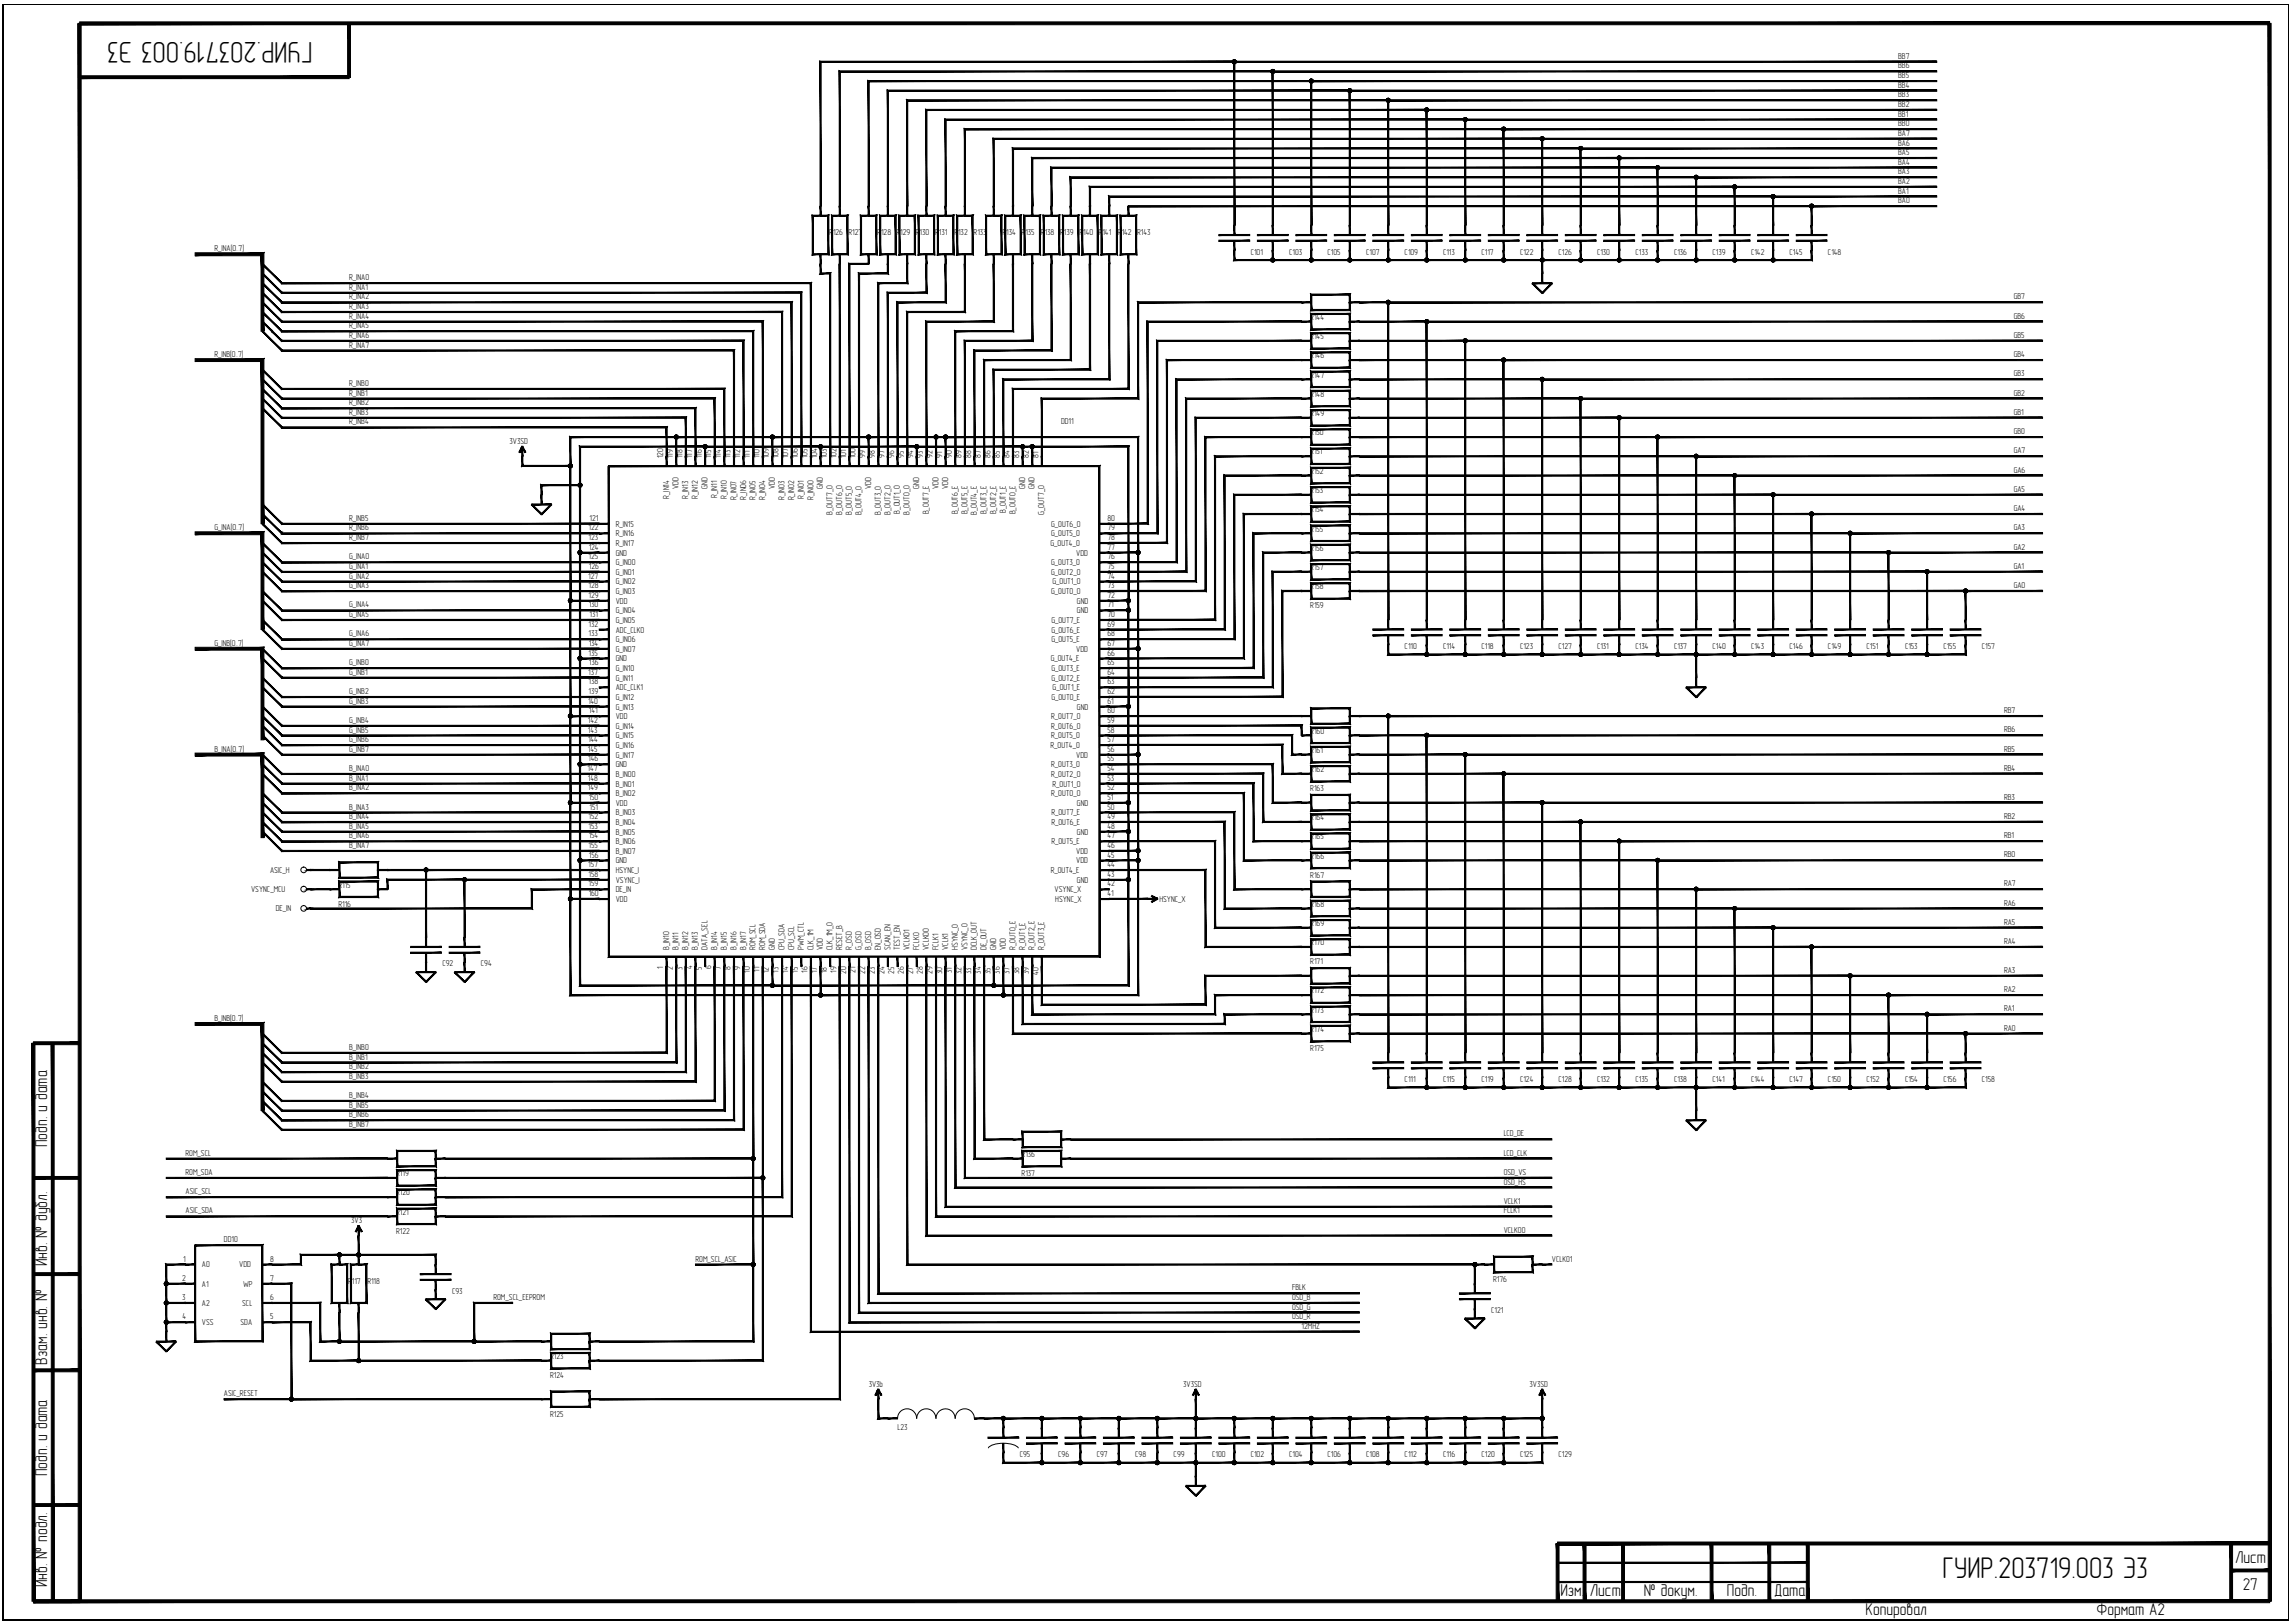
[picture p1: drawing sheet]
<svg xmlns="http://www.w3.org/2000/svg" width="594mm" height="420mm" viewBox="0 0 594 420" stroke-linecap="round" stroke-linejoin="round" font-family="sans-serif">
<defs><g id="words">
<g font-size="7.8">
<text x="80.9" y="11" transform="rotate(-180 80.9 11)">ГУИР.203719.003 Э3</text>
<text x="502.8" y="408.6">ГУИР.203719.003 Э3</text>
</g>
<g font-size="4.4">
<text x="12.2" y="297" transform="rotate(-90 12.2 297)">Подп. и дата</text>
<text x="12.2" y="327.8" transform="rotate(-90 12.2 327.8)">Инв. № дубл.</text>
<text x="12.2" y="353.2" transform="rotate(-90 12.2 353.2)">Взам. инв. №</text>
<text x="12.2" y="382.1" transform="rotate(-90 12.2 382.1)">Подп. и дата</text>
<text x="578.6" y="404.7">Лист</text>
<text x="12.2" y="410.9" transform="rotate(-90 12.2 410.9)">Инв. № подл.</text>
<text x="403.9" y="413.2">Изм.</text>
<text x="411.6" y="413.2">Лист</text>
<text x="425.5" y="413.2">№ докум.</text>
<text x="447" y="413.2">Подп.</text>
<text x="459.3" y="413.2">Дата</text>
<text x="580.5" y="411.7">27</text>
<text x="482.9" y="418.2">Копировал</text>
<text x="542.7" y="418.2">Формат А2</text>
</g>
<g font-size="2.2">
<text x="491.4" y="17.7">BB6</text>
<text x="491.4" y="15.3">BB7</text>
<text x="491.4" y="22.7">BB4</text>
<text x="491.4" y="20.2">BB5</text>
<text x="491.4" y="27.7">BB2</text>
<text x="491.4" y="25.2">BB3</text>
<text x="491.4" y="35.2">BA7</text>
<text x="491.4" y="32.7">BB0</text>
<text x="491.4" y="30.2">BB1</text>
<text x="491.4" y="40.1">BA5</text>
<text x="491.4" y="37.7">BA6</text>
<text x="491.4" y="47.6">BA2</text>
<text x="491.4" y="45.1">BA3</text>
<text x="491.4" y="42.6">BA4</text>
<text x="491.4" y="52.6">BA0</text>
<text x="491.4" y="50.1">BA1</text>
<text x="55.5" y="65.1">R_INA[0..7]</text>
<text x="214.7" y="60.9">R126</text>
<text x="219.6" y="60.9">R127</text>
<text x="227.1" y="60.9">R128</text>
<text x="232.1" y="60.9">R129</text>
<text x="237.1" y="60.9">R130</text>
<text x="242" y="60.9">R131</text>
<text x="247" y="60.9">R132</text>
<text x="252" y="60.9">R133</text>
<text x="259.5" y="60.9">R134</text>
<text x="264.5" y="60.9">R135</text>
<text x="269.5" y="60.9">R138</text>
<text x="274.4" y="60.9">R139</text>
<text x="279.4" y="60.9">R140</text>
<text x="284.4" y="60.9">R141</text>
<text x="289.4" y="60.9">R142</text>
<text x="294.4" y="60.9">R143</text>
<text x="323.8" y="65.9">C101</text>
<text x="333.7" y="65.9">C103</text>
<text x="343.7" y="65.9">C105</text>
<text x="353.6" y="65.9">C107</text>
<text x="363.6" y="65.9">C109</text>
<text x="373.6" y="65.9">C113</text>
<text x="383.5" y="65.9">C117</text>
<text x="393.5" y="65.9">C122</text>
<text x="403.4" y="65.9">C126</text>
<text x="413.4" y="65.9">C130</text>
<text x="423.4" y="65.9">C133</text>
<text x="433.3" y="65.9">C136</text>
<text x="443.3" y="65.9">C139</text>
<text x="453.3" y="65.9">C142</text>
<text x="463.2" y="65.9">C145</text>
<text x="473.2" y="65.9">C148</text>
<text x="90.4" y="72.5">R_INA0</text>
<text x="90.4" y="75">R_INA1</text>
<text x="90.4" y="77.5">R_INA2</text>
<text x="521.3" y="77.5">GB7</text>
<text x="90.4" y="80">R_INA3</text>
<text x="90.4" y="82.5">R_INA4</text>
<text x="339.2" y="82.8">R144</text>
<text x="521.3" y="82.5">GB6</text>
<text x="90.4" y="85">R_INA5</text>
<text x="90.4" y="87.5">R_INA6</text>
<text x="90.4" y="90">R_INA7</text>
<text x="339.2" y="87.8">R145</text>
<text x="521.3" y="87.5">GB5</text>
<text x="55.5" y="92.4">R_INB[0..7]</text>
<text x="339.2" y="92.8">R146</text>
<text x="521.3" y="92.4">GB4</text>
<text x="90.4" y="99.9">R_INB0</text>
<text x="339.2" y="97.7">R147</text>
<text x="521.3" y="97.4">GB3</text>
<text x="90.4" y="102.4">R_INB1</text>
<text x="90.4" y="104.9">R_INB2</text>
<text x="90.4" y="107.4">R_INB3</text>
<text x="339.2" y="107.7">R149</text>
<text x="339.2" y="102.7">R148</text>
<text x="521.3" y="107.4">GB1</text>
<text x="521.3" y="102.4">GB2</text>
<text x="90.4" y="109.9">R_INB4</text>
<text x="274.7" y="109.9">DD11</text>
<text x="339.2" y="112.7">R150</text>
<text x="521.3" y="112.4">GB0</text>
<text x="131.9" y="114.8">3V3SD</text>
<text x="171.7" y="118.6" transform="rotate(-90 171.7 118.6)">120</text>
<text x="174.2" y="118.6" transform="rotate(-90 174.2 118.6)">119</text>
<text x="176.6" y="118.6" transform="rotate(-90 176.6 118.6)">118</text>
<text x="179.1" y="118.6" transform="rotate(-90 179.1 118.6)">117</text>
<text x="181.6" y="118.6" transform="rotate(-90 181.6 118.6)">116</text>
<text x="184.1" y="118.6" transform="rotate(-90 184.1 118.6)">115</text>
<text x="186.6" y="118.6" transform="rotate(-90 186.6 118.6)">114</text>
<text x="189.1" y="118.6" transform="rotate(-90 189.1 118.6)">113</text>
<text x="191.6" y="118.6" transform="rotate(-90 191.6 118.6)">112</text>
<text x="194.1" y="118.6" transform="rotate(-90 194.1 118.6)">111</text>
<text x="196.6" y="118.6" transform="rotate(-90 196.6 118.6)">110</text>
<text x="199.1" y="118.6" transform="rotate(-90 199.1 118.6)">109</text>
<text x="201.6" y="118.6" transform="rotate(-90 201.6 118.6)">108</text>
<text x="204.1" y="118.6" transform="rotate(-90 204.1 118.6)">107</text>
<text x="206.5" y="118.6" transform="rotate(-90 206.5 118.6)">106</text>
<text x="209" y="118.6" transform="rotate(-90 209 118.6)">105</text>
<text x="211.5" y="118.6" transform="rotate(-90 211.5 118.6)">104</text>
<text x="214" y="118.6" transform="rotate(-90 214 118.6)">103</text>
<text x="216.5" y="118.6" transform="rotate(-90 216.5 118.6)">102</text>
<text x="219" y="118.6" transform="rotate(-90 219 118.6)">101</text>
<text x="221.5" y="118.6" transform="rotate(-90 221.5 118.6)">100</text>
<text x="224" y="118.6" transform="rotate(-90 224 118.6)">99</text>
<text x="226.5" y="118.6" transform="rotate(-90 226.5 118.6)">98</text>
<text x="228.9" y="118.6" transform="rotate(-90 228.9 118.6)">97</text>
<text x="231.4" y="118.6" transform="rotate(-90 231.4 118.6)">96</text>
<text x="233.9" y="118.6" transform="rotate(-90 233.9 118.6)">95</text>
<text x="236.4" y="118.6" transform="rotate(-90 236.4 118.6)">94</text>
<text x="238.9" y="118.6" transform="rotate(-90 238.9 118.6)">93</text>
<text x="241.4" y="118.6" transform="rotate(-90 241.4 118.6)">92</text>
<text x="243.9" y="118.6" transform="rotate(-90 243.9 118.6)">91</text>
<text x="246.4" y="118.6" transform="rotate(-90 246.4 118.6)">90</text>
<text x="248.9" y="118.6" transform="rotate(-90 248.9 118.6)">89</text>
<text x="251.4" y="118.6" transform="rotate(-90 251.4 118.6)">88</text>
<text x="253.9" y="118.6" transform="rotate(-90 253.9 118.6)">87</text>
<text x="256.4" y="118.6" transform="rotate(-90 256.4 118.6)">86</text>
<text x="258.9" y="118.6" transform="rotate(-90 258.9 118.6)">85</text>
<text x="261.3" y="118.6" transform="rotate(-90 261.3 118.6)">84</text>
<text x="263.8" y="118.6" transform="rotate(-90 263.8 118.6)">83</text>
<text x="266.3" y="118.6" transform="rotate(-90 266.3 118.6)">82</text>
<text x="268.8" y="118.6" transform="rotate(-90 268.8 118.6)">81</text>
<text x="339.2" y="117.7">R151</text>
<text x="521.3" y="117.4">GA7</text>
<text x="339.2" y="122.7">R152</text>
<text x="521.3" y="122.4">GA6</text>
<text x="173.2" y="129.1" transform="rotate(-90 173.2 129.1)">R_IN14</text>
<text x="175.7" y="126.7" transform="rotate(-90 175.7 126.7)">VDD</text>
<text x="178.2" y="129.2" transform="rotate(-90 178.2 129.2)">R_IN13</text>
<text x="180.7" y="129.2" transform="rotate(-90 180.7 129.2)">R_IN12</text>
<text x="183.1" y="126.5" transform="rotate(-90 183.1 126.5)">GND</text>
<text x="185.6" y="128.9" transform="rotate(-90 185.6 128.9)">R_IN11</text>
<text x="188.1" y="129.2" transform="rotate(-90 188.1 129.2)">R_IN10</text>
<text x="190.6" y="129.6" transform="rotate(-90 190.6 129.6)">R_IN07</text>
<text x="193.1" y="129.4" transform="rotate(-90 193.1 129.4)">R_IN06</text>
<text x="195.6" y="129.5" transform="rotate(-90 195.6 129.5)">R_IN05</text>
<text x="198.1" y="129.4" transform="rotate(-90 198.1 129.4)">R_IN04</text>
<text x="200.6" y="126.7" transform="rotate(-90 200.6 126.7)">VDD</text>
<text x="203.1" y="129.5" transform="rotate(-90 203.1 129.5)">R_IN03</text>
<text x="205.6" y="129.5" transform="rotate(-90 205.6 129.5)">R_IN02</text>
<text x="208.1" y="129.2" transform="rotate(-90 208.1 129.2)">R_IN01</text>
<text x="210.6" y="129.5" transform="rotate(-90 210.6 129.5)">R_IN00</text>
<text x="213" y="126.5" transform="rotate(-90 213 126.5)">GND</text>
<text x="225.5" y="126.7" transform="rotate(-90 225.5 126.7)">VDD</text>
<text x="237.9" y="126.5" transform="rotate(-90 237.9 126.5)">GND</text>
<text x="242.9" y="126.7" transform="rotate(-90 242.9 126.7)">VDD</text>
<text x="245.4" y="126.7" transform="rotate(-90 245.4 126.7)">VDD</text>
<text x="265.4" y="126.5" transform="rotate(-90 265.4 126.5)">GND</text>
<text x="267.8" y="126.5" transform="rotate(-90 267.8 126.5)">GND</text>
<text x="339.2" y="127.6">R153</text>
<text x="521.3" y="127.3">GA5</text>
<text x="55.5" y="137.3">G_INA[0..7]</text>
<text x="90.4" y="134.8">R_INB5</text>
<text x="90.4" y="137.3">R_INB6</text>
<text x="152.3" y="137.3">122</text>
<text x="152.6" y="134.8">121</text>
<text x="159.4" y="136.3">R_IN15</text>
<text x="215.5" y="133.2" transform="rotate(-90 215.5 133.2)">B_OUT7_O</text>
<text x="218" y="133.2" transform="rotate(-90 218 133.2)">B_OUT6_O</text>
<text x="220.5" y="133.2" transform="rotate(-90 220.5 133.2)">B_OUT5_O</text>
<text x="223" y="133.4" transform="rotate(-90 223 133.4)">B_OUT4_O</text>
<text x="228" y="133.2" transform="rotate(-90 228 133.2)">B_OUT3_O</text>
<text x="230.5" y="133.2" transform="rotate(-90 230.5 133.2)">B_OUT2_O</text>
<text x="233" y="132.9" transform="rotate(-90 233 132.9)">B_OUT1_O</text>
<text x="235.5" y="133.2" transform="rotate(-90 235.5 133.2)">B_OUT0_O</text>
<text x="240.4" y="133.2" transform="rotate(-90 240.4 133.2)">B_OUT7_E</text>
<text x="247.9" y="133.2" transform="rotate(-90 247.9 133.2)">B_OUT6_E</text>
<text x="250.4" y="133.2" transform="rotate(-90 250.4 133.2)">B_OUT5_E</text>
<text x="252.9" y="133.3" transform="rotate(-90 252.9 133.3)">B_OUT4_E</text>
<text x="255.4" y="133.2" transform="rotate(-90 255.4 133.2)">B_OUT3_E</text>
<text x="257.9" y="133.2" transform="rotate(-90 257.9 133.2)">B_OUT2_E</text>
<text x="260.4" y="132.9" transform="rotate(-90 260.4 132.9)">B_OUT1_E</text>
<text x="262.9" y="133.2" transform="rotate(-90 262.9 133.2)">B_OUT0_E</text>
<text x="270.3" y="133.2" transform="rotate(-90 270.3 133.2)">G_OUT7_O</text>
<text x="272.1" y="136.3">G_OUT6_O</text>
<text x="286.7" y="137.3">79</text>
<text x="286.7" y="134.8">80</text>
<text x="339.2" y="137.6">R155</text>
<text x="339.2" y="132.6">R154</text>
<text x="521.3" y="137.3">GA3</text>
<text x="521.3" y="132.3">GA4</text>
<text x="90.4" y="139.8">R_INB7</text>
<text x="152.3" y="139.8">123</text>
<text x="152.4" y="142.3">124</text>
<text x="159.4" y="143.8">GND</text>
<text x="159.4" y="141.3">R_IN17</text>
<text x="159.4" y="138.8">R_IN16</text>
<text x="271.9" y="141.3">G_OUT4_O</text>
<text x="272.1" y="138.8">G_OUT5_O</text>
<text x="278.6" y="143.8">VDD</text>
<text x="286.7" y="142.3">77</text>
<text x="286.7" y="139.8">78</text>
<text x="339.2" y="142.6">R156</text>
<text x="521.3" y="142.3">GA2</text>
<text x="90.4" y="144.8">G_INA0</text>
<text x="90.4" y="147.3">G_INA1</text>
<text x="90.4" y="149.8">G_INA2</text>
<text x="152.3" y="149.8">127</text>
<text x="152.3" y="144.8">125</text>
<text x="152.4" y="147.3">126</text>
<text x="159.4" y="148.8">G_IN01</text>
<text x="159.4" y="146.3">G_IN00</text>
<text x="272.1" y="148.8">G_OUT2_O</text>
<text x="272.1" y="146.3">G_OUT3_O</text>
<text x="286.7" y="149.8">74</text>
<text x="286.7" y="147.3">75</text>
<text x="286.7" y="144.8">76</text>
<text x="339.2" y="147.5">R157</text>
<text x="521.3" y="147.2">GA1</text>
<text x="90.4" y="152.3">G_INA3</text>
<text x="152.3" y="152.3">128</text>
<text x="152.3" y="154.8">129</text>
<text x="159.4" y="153.8">G_IN03</text>
<text x="159.4" y="151.3">G_IN02</text>
<text x="272.1" y="153.8">G_OUT0_O</text>
<text x="272.4" y="151.3">G_OUT1_O</text>
<text x="286.7" y="154.8">72</text>
<text x="286.7" y="152.3">73</text>
<text x="339.2" y="152.5">R158</text>
<text x="521.3" y="152.2">GA0</text>
<text x="90.4" y="157.3">G_INA4</text>
<text x="90.4" y="159.7">G_INA5</text>
<text x="152.4" y="157.3">130</text>
<text x="152.6" y="159.7">131</text>
<text x="159.4" y="156.3">VDD</text>
<text x="159.4" y="158.8">G_IN04</text>
<text x="159.4" y="161.3">G_IN05</text>
<text x="272.1" y="161.3">G_OUT7_E</text>
<text x="278.8" y="158.8">GND</text>
<text x="278.8" y="156.3">GND</text>
<text x="286.7" y="159.7">70</text>
<text x="286.7" y="157.3">71</text>
<text x="339.2" y="157.5">R159</text>
<text x="55.5" y="167.2">G_INB[0..7]</text>
<text x="90.4" y="164.7">G_INA6</text>
<text x="90.4" y="167.2">G_INA7</text>
<text x="152.3" y="162.2">132</text>
<text x="152.3" y="164.7">133</text>
<text x="152.4" y="167.2">134</text>
<text x="159.4" y="163.8">ADC_CLK0</text>
<text x="159.4" y="166.3">G_IN06</text>
<text x="272.1" y="166.3">G_OUT5_E</text>
<text x="272.1" y="163.8">G_OUT6_E</text>
<text x="286.7" y="167.2">67</text>
<text x="286.7" y="164.7">68</text>
<text x="286.7" y="162.2">69</text>
<text x="90.4" y="172.2">G_INB0</text>
<text x="152.3" y="169.7">135</text>
<text x="152.4" y="172.2">136</text>
<text x="159.4" y="168.7">G_IN07</text>
<text x="159.4" y="171.2">GND</text>
<text x="159.4" y="173.7">G_IN10</text>
<text x="272" y="171.2">G_OUT4_E</text>
<text x="272.1" y="173.7">G_OUT3_E</text>
<text x="278.6" y="168.7">VDD</text>
<text x="286.7" y="172.2">65</text>
<text x="286.7" y="169.7">66</text>
<text x="363.6" y="168">C110</text>
<text x="373.6" y="168">C114</text>
<text x="383.5" y="168">C118</text>
<text x="393.5" y="168">C123</text>
<text x="403.4" y="168">C127</text>
<text x="413.4" y="168">C131</text>
<text x="423.4" y="168">C134</text>
<text x="433.3" y="168">C137</text>
<text x="443.3" y="168">C140</text>
<text x="453.3" y="168">C143</text>
<text x="463.2" y="168">C146</text>
<text x="473.2" y="168">C149</text>
<text x="483.2" y="168">C151</text>
<text x="493.1" y="168">C153</text>
<text x="503.1" y="168">C155</text>
<text x="513" y="168">C157</text>
<text x="90.4" y="174.7">G_INB1</text>
<text x="90.4" y="179.7">G_INB2</text>
<text x="152.3" y="174.7">137</text>
<text x="152.3" y="177.2">138</text>
<text x="152.3" y="179.7">139</text>
<text x="159.4" y="176.2">G_IN11</text>
<text x="159.4" y="178.7">ADC_CLK1</text>
<text x="272.1" y="176.2">G_OUT2_E</text>
<text x="272.5" y="178.7">G_OUT1_E</text>
<text x="286.7" y="179.7">62</text>
<text x="286.7" y="177.2">63</text>
<text x="286.7" y="174.7">64</text>
<text x="90.4" y="182.2">G_INB3</text>
<text x="152.2" y="182.2">140</text>
<text x="152.4" y="184.7">141</text>
<text x="159.4" y="181.2">G_IN12</text>
<text x="159.4" y="183.7">G_IN13</text>
<text x="272.1" y="181.2">G_OUT0_E</text>
<text x="278.8" y="183.7">GND</text>
<text x="286.7" y="184.7">60</text>
<text x="286.7" y="182.2">61</text>
<text x="518.8" y="184.6">RB7</text>
<text x="90.4" y="187.1">G_INB4</text>
<text x="90.4" y="189.6">G_INB5</text>
<text x="152.2" y="187.1">142</text>
<text x="152.2" y="189.6">143</text>
<text x="159.4" y="186.2">VDD</text>
<text x="159.4" y="188.7">G_IN14</text>
<text x="159.4" y="191.1">G_IN15</text>
<text x="272.1" y="191.1">R_OUT5_O</text>
<text x="272.1" y="188.7">R_OUT6_O</text>
<text x="272.1" y="186.2">R_OUT7_O</text>
<text x="286.7" y="189.6">58</text>
<text x="286.7" y="187.1">59</text>
<text x="339.2" y="189.9">R160</text>
<text x="518.8" y="189.6">RB6</text>
<text x="55.5" y="194.6">B_INA[0..7]</text>
<text x="90.4" y="192.1">G_INB6</text>
<text x="90.4" y="194.6">G_INB7</text>
<text x="152.2" y="194.6">145</text>
<text x="152.2" y="192.1">144</text>
<text x="152.3" y="197.1">146</text>
<text x="159.4" y="193.6">G_IN16</text>
<text x="159.4" y="196.1">G_IN17</text>
<text x="271.9" y="193.6">R_OUT4_O</text>
<text x="278.6" y="196.1">VDD</text>
<text x="286.7" y="197.1">55</text>
<text x="286.7" y="194.6">56</text>
<text x="286.7" y="192.1">57</text>
<text x="339.2" y="194.9">R161</text>
<text x="518.8" y="194.6">RB5</text>
<text x="90.4" y="199.6">B_INA0</text>
<text x="90.4" y="202.1">B_INA1</text>
<text x="152.1" y="199.6">147</text>
<text x="152.2" y="202.1">148</text>
<text x="159.4" y="198.6">GND</text>
<text x="159.4" y="201.1">B_IN00</text>
<text x="159.4" y="203.6">B_IN01</text>
<text x="272.1" y="201.1">R_OUT2_O</text>
<text x="272.1" y="198.6">R_OUT3_O</text>
<text x="272.4" y="203.6">R_OUT1_O</text>
<text x="286.7" y="202.1">53</text>
<text x="286.7" y="199.6">54</text>
<text x="339.2" y="199.9">R162</text>
<text x="518.8" y="199.6">RB4</text>
<text x="90.4" y="204.6">B_INA2</text>
<text x="90.4" y="209.6">B_INA3</text>
<text x="152.2" y="204.6">149</text>
<text x="152.4" y="207.1">150</text>
<text x="152.6" y="209.6">151</text>
<text x="159.4" y="206.1">B_IN02</text>
<text x="159.4" y="208.6">VDD</text>
<text x="272.1" y="206.1">R_OUT0_O</text>
<text x="278.8" y="208.6">GND</text>
<text x="286.7" y="204.6">52</text>
<text x="286.7" y="207.1">51</text>
<text x="286.7" y="209.6">50</text>
<text x="339.2" y="204.8">R163</text>
<text x="518.8" y="207">RB3</text>
<text x="90.4" y="212.1">B_INA4</text>
<text x="90.4" y="214.5">B_INA5</text>
<text x="152.3" y="212.1">152</text>
<text x="152.3" y="214.5">153</text>
<text x="159.4" y="211.1">B_IN03</text>
<text x="159.4" y="213.6">B_IN04</text>
<text x="272.1" y="211.1">R_OUT7_E</text>
<text x="272.1" y="213.6">R_OUT6_E</text>
<text x="286.7" y="212.1">49</text>
<text x="286.7" y="214.5">48</text>
<text x="339.2" y="212.3">R164</text>
<text x="518.8" y="212">RB2</text>
<text x="90.4" y="217">B_INA6</text>
<text x="90.4" y="219.5">B_INA7</text>
<text x="152.3" y="219.5">155</text>
<text x="152.4" y="217">154</text>
<text x="159.4" y="216.1">B_IN05</text>
<text x="159.4" y="218.6">B_IN06</text>
<text x="159.4" y="221">B_IN07</text>
<text x="272.1" y="218.6">R_OUT5_E</text>
<text x="278.6" y="221">VDD</text>
<text x="278.8" y="216.1">GND</text>
<text x="286.7" y="217">47</text>
<text x="286.7" y="219.5">46</text>
<text x="339.2" y="217.3">R165</text>
<text x="518.8" y="222">RB0</text>
<text x="518.8" y="217">RB1</text>
<text x="69.9" y="226">ASIC_H</text>
<text x="152.3" y="224.5">157</text>
<text x="152.3" y="227">158</text>
<text x="152.4" y="222">156</text>
<text x="159.4" y="223.5">GND</text>
<text x="159.4" y="226">HSYNC_I</text>
<text x="272" y="226">R_OUT4_E</text>
<text x="278.6" y="223.5">VDD</text>
<text x="286.7" y="222">45</text>
<text x="286.7" y="224.5">44</text>
<text x="286.7" y="227">43</text>
<text x="339.2" y="222.3">R166</text>
<text x="339.2" y="227.3">R167</text>
<text x="65" y="231">VSYNC_MCU</text>
<text x="87.6" y="229.8">R115</text>
<text x="152.3" y="229.5">159</text>
<text x="152.4" y="232">160</text>
<text x="159.4" y="228.5">VSYNC_I</text>
<text x="159.4" y="231">DE_IN</text>
<text x="159.4" y="233.5">VDD</text>
<text x="273" y="231">VSYNC_X</text>
<text x="273.2" y="233.5">HSYNC_X</text>
<text x="278.8" y="228.5">GND</text>
<text x="286.7" y="229.5">42</text>
<text x="286.7" y="232">41</text>
<text x="300.1" y="233.5">HSYNC_X</text>
<text x="518.8" y="229.4">RA7</text>
<text x="71.4" y="236">DE_IN</text>
<text x="87.6" y="234.7">R116</text>
<text x="339.2" y="234.7">R168</text>
<text x="339.2" y="239.7">R169</text>
<text x="518.8" y="239.4">RA5</text>
<text x="518.8" y="234.4">RA6</text>
<text x="173.2" y="245.9" transform="rotate(-90 173.2 245.9)">B_IN10</text>
<text x="175.7" y="245.9" transform="rotate(-90 175.7 245.9)">B_IN11</text>
<text x="178.2" y="245.9" transform="rotate(-90 178.2 245.9)">B_IN12</text>
<text x="180.7" y="245.9" transform="rotate(-90 180.7 245.9)">B_IN13</text>
<text x="183.1" y="245.9" transform="rotate(-90 183.1 245.9)">DATA_SEL</text>
<text x="185.6" y="245.9" transform="rotate(-90 185.6 245.9)">B_IN14</text>
<text x="188.1" y="245.9" transform="rotate(-90 188.1 245.9)">B_IN15</text>
<text x="190.6" y="245.9" transform="rotate(-90 190.6 245.9)">B_IN16</text>
<text x="193.1" y="245.9" transform="rotate(-90 193.1 245.9)">B_IN17</text>
<text x="195.6" y="245.9" transform="rotate(-90 195.6 245.9)">ROM_SCL</text>
<text x="198.1" y="245.9" transform="rotate(-90 198.1 245.9)">ROM_SDA</text>
<text x="200.6" y="245.9" transform="rotate(-90 200.6 245.9)">GND</text>
<text x="203.1" y="245.9" transform="rotate(-90 203.1 245.9)">CPU_SDA</text>
<text x="205.6" y="245.9" transform="rotate(-90 205.6 245.9)">CPU_SCL</text>
<text x="208.1" y="245.9" transform="rotate(-90 208.1 245.9)">PWM_CTL</text>
<text x="210.6" y="245.9" transform="rotate(-90 210.6 245.9)">CLK_1M</text>
<text x="213" y="245.9" transform="rotate(-90 213 245.9)">VDD</text>
<text x="215.5" y="245.9" transform="rotate(-90 215.5 245.9)">CLK_1M_O</text>
<text x="218" y="245.9" transform="rotate(-90 218 245.9)">RESET_B</text>
<text x="220.5" y="245.9" transform="rotate(-90 220.5 245.9)">R_OSD</text>
<text x="223" y="245.9" transform="rotate(-90 223 245.9)">G_OSD</text>
<text x="225.5" y="245.9" transform="rotate(-90 225.5 245.9)">B_OSD</text>
<text x="228" y="245.9" transform="rotate(-90 228 245.9)">EN_OSD</text>
<text x="230.5" y="245.9" transform="rotate(-90 230.5 245.9)">SCAN_EN</text>
<text x="233" y="245.9" transform="rotate(-90 233 245.9)">TEST_EN</text>
<text x="235.5" y="245.9" transform="rotate(-90 235.5 245.9)">VCLK01</text>
<text x="237.9" y="245.9" transform="rotate(-90 237.9 245.9)">FCLK0</text>
<text x="240.4" y="245.9" transform="rotate(-90 240.4 245.9)">VCLK00</text>
<text x="242.9" y="245.9" transform="rotate(-90 242.9 245.9)">FCLK1</text>
<text x="245.4" y="245.9" transform="rotate(-90 245.4 245.9)">VCLK1</text>
<text x="247.9" y="245.9" transform="rotate(-90 247.9 245.9)">HSYNC_O</text>
<text x="250.4" y="245.9" transform="rotate(-90 250.4 245.9)">VSYNC_O</text>
<text x="252.9" y="245.9" transform="rotate(-90 252.9 245.9)">DCLK_OUT</text>
<text x="255.4" y="245.9" transform="rotate(-90 255.4 245.9)">DE_OUT</text>
<text x="257.9" y="245.9" transform="rotate(-90 257.9 245.9)">GND</text>
<text x="260.4" y="245.9" transform="rotate(-90 260.4 245.9)">VDD</text>
<text x="262.9" y="245.9" transform="rotate(-90 262.9 245.9)">R_OUT0_E</text>
<text x="265.4" y="245.9" transform="rotate(-90 265.4 245.9)">R_OUT1_E</text>
<text x="267.8" y="245.9" transform="rotate(-90 267.8 245.9)">R_OUT2_E</text>
<text x="270.3" y="245.9" transform="rotate(-90 270.3 245.9)">R_OUT3_E</text>
<text x="339.2" y="244.7">R170</text>
<text x="518.8" y="244.4">RA4</text>
<text x="114.5" y="250.2">C92</text>
<text x="124.5" y="250.2">C94</text>
<text x="171.7" y="250.8" transform="rotate(-90 171.7 250.8)">1</text>
<text x="174.2" y="251.1" transform="rotate(-90 174.2 251.1)">2</text>
<text x="176.6" y="251" transform="rotate(-90 176.6 251)">3</text>
<text x="179.1" y="251" transform="rotate(-90 179.1 251)">4</text>
<text x="181.6" y="251" transform="rotate(-90 181.6 251)">5</text>
<text x="184.1" y="250.9" transform="rotate(-90 184.1 250.9)">6</text>
<text x="186.6" y="251.1" transform="rotate(-90 186.6 251.1)">7</text>
<text x="189.1" y="251.1" transform="rotate(-90 189.1 251.1)">8</text>
<text x="191.6" y="251" transform="rotate(-90 191.6 251)">9</text>
<text x="194.1" y="251.9" transform="rotate(-90 194.1 251.9)">10</text>
<text x="196.6" y="251.6" transform="rotate(-90 196.6 251.6)">11</text>
<text x="199.1" y="251.9" transform="rotate(-90 199.1 251.9)">12</text>
<text x="201.6" y="251.9" transform="rotate(-90 201.6 251.9)">13</text>
<text x="204.1" y="251.8" transform="rotate(-90 204.1 251.8)">14</text>
<text x="206.5" y="251.9" transform="rotate(-90 206.5 251.9)">15</text>
<text x="209" y="251.8" transform="rotate(-90 209 251.8)">16</text>
<text x="211.5" y="251.9" transform="rotate(-90 211.5 251.9)">17</text>
<text x="214" y="251.9" transform="rotate(-90 214 251.9)">18</text>
<text x="216.5" y="251.9" transform="rotate(-90 216.5 251.9)">19</text>
<text x="221.5" y="251.9" transform="rotate(-90 221.5 251.9)">21</text>
<text x="246.4" y="251.9" transform="rotate(-90 246.4 251.9)">31</text>
<text x="339.2" y="249.7">R171</text>
<text x="518.8" y="251.9">RA3</text>
<text x="219" y="252.2" transform="rotate(-90 219 252.2)">20</text>
<text x="224" y="252.2" transform="rotate(-90 224 252.2)">22</text>
<text x="226.5" y="252.2" transform="rotate(-90 226.5 252.2)">23</text>
<text x="228.9" y="252.1" transform="rotate(-90 228.9 252.1)">24</text>
<text x="231.4" y="252.2" transform="rotate(-90 231.4 252.2)">25</text>
<text x="233.9" y="252.1" transform="rotate(-90 233.9 252.1)">26</text>
<text x="236.4" y="252.2" transform="rotate(-90 236.4 252.2)">27</text>
<text x="238.9" y="252.2" transform="rotate(-90 238.9 252.2)">28</text>
<text x="241.4" y="252.2" transform="rotate(-90 241.4 252.2)">29</text>
<text x="243.9" y="252.2" transform="rotate(-90 243.9 252.2)">30</text>
<text x="248.9" y="252.2" transform="rotate(-90 248.9 252.2)">32</text>
<text x="251.4" y="252.2" transform="rotate(-90 251.4 252.2)">33</text>
<text x="253.9" y="252.1" transform="rotate(-90 253.9 252.1)">34</text>
<text x="256.4" y="252.2" transform="rotate(-90 256.4 252.2)">35</text>
<text x="258.9" y="252.1" transform="rotate(-90 258.9 252.1)">36</text>
<text x="261.3" y="252.2" transform="rotate(-90 261.3 252.2)">37</text>
<text x="263.8" y="252.2" transform="rotate(-90 263.8 252.2)">38</text>
<text x="266.3" y="252.2" transform="rotate(-90 266.3 252.2)">39</text>
<text x="268.8" y="252.3" transform="rotate(-90 268.8 252.3)">40</text>
<text x="339.2" y="257.1">R172</text>
<text x="518.8" y="256.9">RA2</text>
<text x="339.2" y="262.1">R173</text>
<text x="518.8" y="261.8">RA1</text>
<text x="55.5" y="264.3">B_INB[0..7]</text>
<text x="339.2" y="267.1">R174</text>
<text x="518.8" y="266.8">RA0</text>
<text x="90.4" y="271.8">B_INB0</text>
<text x="90.4" y="274.3">B_INB1</text>
<text x="339.2" y="272.1">R175</text>
<text x="90.4" y="276.8">B_INB2</text>
<text x="90.4" y="279.3">B_INB3</text>
<text x="363.6" y="280.1">C111</text>
<text x="373.6" y="280.1">C115</text>
<text x="383.5" y="280.1">C119</text>
<text x="393.5" y="280.1">C124</text>
<text x="403.4" y="280.1">C128</text>
<text x="413.4" y="280.1">C132</text>
<text x="423.4" y="280.1">C135</text>
<text x="433.3" y="280.1">C138</text>
<text x="443.3" y="280.1">C141</text>
<text x="453.3" y="280.1">C144</text>
<text x="463.2" y="280.1">C147</text>
<text x="473.2" y="280.1">C150</text>
<text x="483.2" y="280.1">C152</text>
<text x="493.1" y="280.1">C154</text>
<text x="503.1" y="280.1">C156</text>
<text x="513" y="280.1">C158</text>
<text x="90.4" y="284.2">B_INB4</text>
<text x="90.4" y="286.7">B_INB5</text>
<text x="90.4" y="289.2">B_INB6</text>
<text x="90.4" y="291.7">B_INB7</text>
<text x="48" y="299.2">ROM_SCL</text>
<text x="264.5" y="299.5">R136</text>
<text x="389.2" y="299.2">LCD_CLK</text>
<text x="389.2" y="294.2">LCD_DE</text>
<text x="48" y="304.2">ROM_SDA</text>
<text x="102.6" y="304.5">R119</text>
<text x="264.5" y="304.5">R137</text>
<text x="389.2" y="304.2">OSD_VS</text>
<text x="48" y="309.2">ASIC_SCL</text>
<text x="102.6" y="309.4">R120</text>
<text x="389.2" y="311.7">VCLK1</text>
<text x="389.2" y="306.7">OSD_HS</text>
<text x="48" y="314.1">ASIC_SDA</text>
<text x="90.9" y="316.6">3V3</text>
<text x="102.6" y="314.4">R121</text>
<text x="389.2" y="314.1">FCLK1</text>
<text x="58" y="321.6">DD10</text>
<text x="102.6" y="319.4">R122</text>
<text x="389.2" y="319.1">VCLK00</text>
<text x="47.4" y="326.6">1</text>
<text x="52.3" y="328.1">A0</text>
<text x="61.9" y="328.1">VDD</text>
<text x="70" y="326.6">8</text>
<text x="180" y="326.6">ROM_SCL_ASIC</text>
<text x="401.7" y="326.6">VCLK01</text>
<text x="47.2" y="331.6">2</text>
<text x="52.3" y="333.1">A1</text>
<text x="62.9" y="333.1">WP</text>
<text x="70" y="331.6">7</text>
<text x="90.1" y="332.4">R117</text>
<text x="95.1" y="332.4">R118</text>
<text x="117" y="334.9">C93</text>
<text x="334.5" y="334.1">FBLK</text>
<text x="386.5" y="331.9">R176</text>
<text x="47.2" y="336.5">3</text>
<text x="47.2" y="341.5">4</text>
<text x="52.3" y="338.1">A2</text>
<text x="62.7" y="338.1">SCL</text>
<text x="70" y="341.5">5</text>
<text x="70" y="336.5">6</text>
<text x="127.7" y="336.5">ROM_SCL_EEPROM</text>
<text x="334.5" y="339">OSD_G</text>
<text x="334.5" y="341.5">OSD_R</text>
<text x="334.5" y="336.5">OSD_B</text>
<text x="386" y="339.9">C121</text>
<text x="52.3" y="343">VSS</text>
<text x="62.3" y="343">SDA</text>
<text x="336.9" y="344">12MHZ</text>
<text x="142.4" y="351.8">R123</text>
<text x="142.4" y="356.8">R124</text>
<text x="224.9" y="358.9">3V3b</text>
<text x="306.3" y="358.9">3V3SD</text>
<text x="396" y="358.9">3V3SD</text>
<text x="58" y="361.5">ASIC_RESET</text>
<text x="142.4" y="366.7">R125</text>
<text x="232.3" y="370.2">L23</text>
<text x="264" y="377.2">C95</text>
<text x="273.9" y="377.2">C96</text>
<text x="283.9" y="377.2">C97</text>
<text x="293.9" y="377.2">C98</text>
<text x="303.8" y="377.2">C99</text>
<text x="313.8" y="377.2">C100</text>
<text x="323.8" y="377.2">C102</text>
<text x="333.7" y="377.2">C104</text>
<text x="343.7" y="377.2">C106</text>
<text x="353.6" y="377.2">C108</text>
<text x="363.6" y="377.2">C112</text>
<text x="373.6" y="377.2">C116</text>
<text x="383.5" y="377.2">C120</text>
<text x="393.5" y="377.2">C125</text>
<text x="403.4" y="377.2">C129</text>
</g>
</g></defs>
<!-- layer: Sheet -->
<g fill="#000" stroke="#000" stroke-width=".26">
<path d="M319.5 16h.5v.2zM329.5 18.5h.5l-.1 .2zM339.4 21h.5v.2zM349.4 23.5h.5v.2zM359.4 26h.5l-.1 .2zM369.3 28.5h.5v.2zM379.3 31h.5v.2zM389.2 33.4h.5v.2zM399.2 35.9h.5v.2zM409.2 38.4h.5l-.1 .2zM419.1 40.9h.5v.2zM429.1 43.4h.5v.2z"/>
<path d="M439.1 45.9h.5l-.1 .2zM449 48.4h.5v.2zM459 50.9h.5v.2zM469 53.4h.5l-.1 .2zM329.5 67.3h.5l-.1 .2zM339.4 67.3h.5v.2zM349.4 67.3h.5v.2zM359.4 78.3h.5l-.1 .2zM359.4 67.3h.5l-.1 .2zM369.3 67.3h.5v.2zM379.3 67.3h.5v.2zM389.2 67.3h.5v.2z"/>
<path d="M399.2 67.3h.5v.2zM409.2 67.3h.5l-.1 .2zM419.1 67.3h.5v.2zM429.1 67.3h.5v.2zM439.1 67.3h.5l-.1 .2zM449 67.3h.5v.2zM459 67.3h.5v.2zM369.3 83.3h.5v.2zM379.3 88.2h.5v.2zM389.2 93.2h.5v.2zM399.2 98.2h.5v.2zM175.1 113.1h.4v.2z"/>
<path d="M182.5 115.6h.5v.2zM199.9 113.1h.6l-.1 .2zM212.4 115.6h.5v.2zM224.9 113.1h.5l-.1 .2zM237.3 115.6h.5v.2zM242.3 113.1h.5v.2zM244.8 113.1h.5l-.1 .2zM264.7 115.6h.5v.2zM267.2 115.6h.5v.2zM409.2 103.2h.5l-.1 .2zM419.1 108.2h.5v.2zM429.1 113.1h.5v.2z"/>
<path d="M439.1 118.1h.5l-.1 .2zM72.8 138.1l.2-.1zM147.6 120.6h.6l-.1 .2zM150.1 125.6h.6l-.1 .2zM449 123.1h.5v.2zM459 128.1h.5v.2zM469 133.1h.5l-.1 .2zM478.9 138h.5v.3zM147.6 155.5h.6l-.1 .2zM150.1 143h.6l-.1 .2zM292.1 158h.5v.2zM292.1 155.5h.5v.2z"/>
<path d="M294.6 143h.5v.2zM488.9 143h.5l-.1 .2zM498.8 148h.5v.2zM508.8 153h.5v.2zM150.1 170.4h.6l-.1 .2zM294.6 168h.5v.1zM369.3 169.4h.5v.2zM379.3 169.4h.5v.2zM389.2 169.4h.5v.2zM399.2 169.4h.5v.2zM409.2 169.4h.5l-.1 .2zM419.1 169.4h.5v.2z"/>
<path d="M429.1 169.4h.5v.2zM439.1 169.4h.5l-.1 .2zM449 169.4h.5v.2zM459 169.4h.5v.2zM469 169.4h.5l-.1 .2zM478.9 169.4h.5v.2zM488.9 169.4h.5l-.1 .2zM498.8 169.4h.5v.2zM147.6 185.4h.6l-.1 .2zM150.2 197.8l-.1 .2zM150.1 197.8h.6l-.1 .2zM287 182.8l.2 .2z"/>
<path d="M292.1 182.9h.5v.2zM294.6 195.3h.5v.2zM359.4 185.4h.5l-.1 .2zM369.3 190.4h.5v.2zM379.3 195.3h.5v.2zM147.6 207.8h.6l-.1 .2zM292.1 215.3h.5v.1zM292.1 207.8h.5v.2zM389.2 200.3h.5v.2zM399.2 207.8h.5v.2zM409.2 212.8h.5l-.1 .2zM419.1 217.8h.5v.1z"/>
<path d="M110.3 225.2h.5v.2zM120.3 227.7h.5l-.1 .2zM147.6 232.7h.6l-.1 .2zM150.1 222.7h.6l-.1 .2zM292.1 227.7h.5v.2zM294.6 222.7h.5v.2zM294.6 220.3h.5v.1zM429.1 222.7h.5v.2zM439.1 230.2h.5l-.1 .2zM449 235.2h.5v.2zM199.9 255.1h.6l-.1 .2zM212.4 257.6h.5v.2z"/>
<path d="M257.2 255.1h.6l-.1 .2zM259.7 257.6h.5v.2zM459 240.2h.5v.2zM469 245.1h.5l-.1 .3zM478.9 252.6h.5v.2zM488.9 257.6h.5l-.1 .2zM498.8 262.6h.5v.2zM508.8 267.6h.5v.2zM369.3 281.5h.5v.2zM379.3 281.5h.5v.2zM389.2 281.5h.5v.2zM399.2 281.5h.5v.2z"/>
<path d="M409.2 281.5h.5l-.1 .2zM419.1 281.5h.5v.2zM429.1 281.5h.5v.2zM439.1 281.5h.5l-.1 .2zM449 281.5h.5v.2zM459 281.5h.5v.2zM469 281.5h.5l-.1 .2zM478.9 281.5h.5v.2zM488.9 281.5h.5l-.1 .2zM498.8 281.5h.5v.2zM195 299.9h.5l-.1 .2zM197.5 304.9h.5l-.1 .2z"/>
<path d="M43 337.3h.5v.2zM43 332.3h.5v.2zM87.9 324.9h.5l-.1 .1zM92.8 324.9h.6l-.1 .1zM195 327.4h.5l-.1 .1zM381.8 327.4h.5l-.1 .1zM43 342.3h.5v.2zM87.9 347.3h.5l-.1 .2zM92.8 352.2h.6l-.1 .2zM122.7 347.3h.5v.2zM75.4 362.2h.5v.2zM259.7 367.2h.5v.2z"/>
<path d="M269.7 378.7h.5v.2zM269.7 367.2h.5v.2zM279.7 378.7h.5l-.1 .2zM279.7 367.2h.5l-.1 .2zM289.6 378.7h.5v.2zM289.6 367.2h.5v.2zM299.6 378.7h.5l-.1 .2zM299.6 367.2h.5l-.1 .2zM309.5 378.7h.6l-.1 .2zM309.5 367.2h.6l-.1 .2zM319.5 378.7h.5v.2zM319.5 367.2h.5v.2z"/>
<path d="M329.5 378.7h.5l-.1 .2zM329.5 367.2h.5l-.1 .2zM339.4 378.7h.5v.2zM339.4 367.2h.5v.2zM349.4 378.7h.5v.2zM349.4 367.2h.5v.2zM359.4 378.7h.5l-.1 .2zM359.4 367.2h.5l-.1 .2zM369.3 378.7h.5v.2zM369.3 367.2h.5v.2zM379.3 378.7h.5v.2zM379.3 367.2h.5v.2z"/>
<path d="M389.2 378.7h.5v.2zM389.2 367.2h.5v.2zM399.2 367.2h.5v.2z"/>
<path d="M.7 1.1h591.7zM.7 1.1h591.7z"/>
<path d="M20.6 5.7v.7l566.9-.7zM20.6 6.4l566.9-.7v.7z"/>
<path d="M20.6 19.6v.8l69.8-.8zM20.6 20.4l69.8-.8v.8z"/>
<path d="M20.2 6l.8 408.5v-408.5zM20.2 6l.8 408.5h-.8z"/>
<path d="M90 6v14h.7zM90 6h.7v14z"/>
<path d="M319 16.2l.2 .2 .3-.4zM319.2 16.4l.3-.4-.2 .5zM319.5 16l-.2 .5h.2z"/>
<path d="M319.2 15.7l-.2 .1 .5 .2zM319 15.8l.5 .2h-.5zM319 16v.2l.5-.2z"/>
<path d="M319.5 16v.5h.2zM319.5 16l.4 .4-.2 .1zM319.5 16l.4 .4 .1-.2z"/>
<path d="M319.5 15.5v.5l.2-.5zM319.3 15.5h.2v.5zM319.2 15.7l.3 .3-.2-.5z"/>
<path d="M319.5 16h.5v-.2zM319.9 15.7l.1 .1-.5 .2zM319.7 15.5l-.2 .5 .4-.3z"/>
<path d="M329 18.7l.1 .2 .4-.4zM329.5 18.5l-.2 .5-.2-.1zM329.5 18.5l-.2 .5h.2z"/>
<path d="M329.1 18.1l-.1 .2 .5 .2zM329 18.3l.5 .2h-.5zM329 18.5v.2l.5-.2z"/>
<path d="M329.5 18.5v.5h.2zM329.5 18.5l.3 .4-.1 .1zM329.5 18.5l.3 .4 .1-.2z"/>
<path d="M329.5 18v.5l.2-.5zM329.3 18h.2v.5zM329.1 18.1l.4 .4-.2-.5z"/>
<path d="M329.5 18.5h.5l-.1-.2zM329.5 18.5l.3-.4 .1 .2zM329.7 18l-.2 .5 .3-.4z"/>
<path d="M587.1 6l.8 408.5v-408.5zM587.1 6l.8 408.5h-.8z"/>
<path d="M592.4 1.1v418.3zM592.4 1.1v418.4z"/>
<path d="M339 21.2l.1 .2 .3-.4zM339.1 21.4l.3-.4-.2 .5zM339.4 21l-.2 .5h.2z"/>
<path d="M339.1 20.6l-.1 .2 .4 .2zM339 20.8l.4 .2h-.5zM338.9 21l.1 .2 .4-.2z"/>
<path d="M339.4 21v.5h.2zM339.4 21l.4 .4-.2 .1zM339.4 21l.4 .4 .1-.2z"/>
<path d="M339.4 20.5v.5l.2-.5zM339.2 20.5h.2v.5zM339.1 20.6l.3 .4-.2-.5z"/>
<path d="M339.4 21h.5v-.2zM339.4 21l.4-.4 .1 .2zM339.6 20.5l-.2 .5 .4-.4z"/>
<path d="M348.9 23.7l.1 .1 .4-.3zM349 23.8l.4-.3-.2 .5zM349.4 23.5l-.2 .5h.2z"/>
<path d="M349 23.1l-.1 .2 .5 .2zM348.9 23.3l.5 .2h-.5zM348.9 23.5v.2l.5-.2z"/>
<path d="M349.4 23.5v.5h.2zM349.4 23.5l.4 .3-.2 .2zM349.4 23.5l.4 .3 .1-.1z"/>
<path d="M349.4 23v.5l.2-.5zM349.2 23h.2v.5zM349 23.1l.4 .4-.2-.5z"/>
<path d="M349.4 23.5h.5v-.2zM349.4 23.5l.4-.4 .1 .2zM349.6 23l-.2 .5 .4-.4z"/>
<path d="M358.9 26.2l.1 .1 .4-.3zM359 26.3l.4-.3-.2 .4zM359.4 26l-.2 .4 .2 .1z"/>
<path d="M359 25.6l-.1 .2 .5 .2zM358.9 25.8l.5 .2h-.6zM358.8 26l.1 .2 .5-.2z"/>
<path d="M359.4 26v.5l.1-.1zM359.4 26l.3 .3-.2 .1zM359.4 26l.3 .3 .1-.1z"/>
<path d="M359.4 25.5v.5l.1-.5zM359.2 25.5h.2v.5zM359 25.6l.4 .4-.2-.5z"/>
<path d="M359.4 26h.5l-.1-.2zM359.4 26l.3-.4 .1 .2zM359.5 25.5l-.1 .5 .3-.4z"/>
<path d="M368.9 28.7l.1 .1 .3-.3zM369 28.8l.3-.3-.2 .4zM369.3 28.5l-.2 .4 .2 .1z"/>
<path d="M369 28.1l-.1 .2 .4 .2zM368.9 28.3l.4 .2h-.5zM368.8 28.5l.1 .2 .4-.2z"/>
<path d="M369.3 28.5v.5l.2-.1zM369.3 28.5l.4 .3-.2 .1zM369.3 28.5l.4 .3 .1-.1z"/>
<path d="M369.3 28v.5l.2-.5zM369.1 28h.2v.5zM369 28.1l.3 .4-.2-.5z"/>
<path d="M369.3 28.5h.5v-.2zM369.3 28.5l.4-.4 .1 .2zM369.5 28l-.2 .5 .4-.4z"/>
<path d="M378.8 31.2l.1 .1 .4-.3zM378.9 31.3l.4-.3-.2 .4zM379.3 31l-.2 .4h.2z"/>
<path d="M378.9 30.6l-.1 .1 .5 .3zM378.8 30.7l.5 .3h-.5zM378.8 31v.2l.5-.2z"/>
<path d="M379.3 31v.4h.2zM379.3 31l.4 .3-.2 .1zM379.3 31l.4 .3 .1-.1z"/>
<path d="M379.3 30.5v.5l.2-.5zM379.1 30.5h.2v.5zM378.9 30.6l.4 .4-.2-.5z"/>
<path d="M379.3 31h.5v-.3zM379.3 31l.4-.4 .1 .1zM379.5 30.5l-.2 .5 .4-.4z"/>
<path d="M388.8 33.6l.1 .2 .3-.4zM389.2 33.4l-.1 .5-.2-.1zM389.2 33.4l-.1 .5h.1z"/>
<path d="M388.9 33.1l-.1 .1 .4 .2zM388.8 33.2l.4 .2h-.4zM388.8 33.4v.2l.4-.2z"/>
<path d="M389.2 33.4v.5h.3zM389.2 33.4l.4 .4-.1 .1zM389.2 33.4l.4 .4 .1-.2z"/>
<path d="M389.2 32.9v.5l.3-.4zM389.1 33l.1-.1v.5zM388.9 33.1l.3 .3-.1-.4z"/>
<path d="M389.2 33.4h.5v-.2zM389.2 33.4l.4-.3 .1 .1zM389.5 33l-.3 .4 .4-.3z"/>
<path d="M398.7 36.1l.2 .2 .3-.4zM398.9 36.3l.3-.4-.2 .5zM399.2 35.9l-.2 .5h.2z"/>
<path d="M398.9 35.6l-.2 .1 .5 .2zM398.7 35.7l.5 .2h-.5zM398.7 35.9v.2l.5-.2z"/>
<path d="M399.2 35.9v.5h.2zM399.2 35.9l.4 .4-.2 .1zM399.2 35.9l.4 .4 .1-.2z"/>
<path d="M399.2 35.4v.5l.2-.4zM399 35.5l.2-.1v.5zM398.9 35.6l.3 .3-.2-.4z"/>
<path d="M399.2 35.9h.5v-.2zM399.2 35.9l.4-.3 .1 .1zM399.4 35.5l-.2 .4 .4-.3z"/>
<path d="M408.7 38.6l.1 .2 .4-.4zM408.8 38.8l.4-.4-.2 .5zM409.2 38.4l-.2 .5h.2z"/>
<path d="M408.8 38.1l-.1 .1 .5 .2zM408.7 38.2l.5 .2h-.5zM408.7 38.4v.2l.5-.2z"/>
<path d="M409.2 38.4v.5h.2zM409.2 38.4l.3 .4-.1 .1zM409.2 38.4l.3 .4 .1-.2z"/>
<path d="M409.2 37.9v.5l.2-.5zM409 37.9h.2v.5zM408.8 38.1l.4 .3-.2-.5z"/>
<path d="M409.2 38.4h.5l-.1-.2zM409.2 38.4l.3-.3 .1 .1zM409.4 37.9l-.2 .5 .3-.3z"/>
<path d="M210.3 55.7l.3 .3 1.8-.3zM210.6 56l1.8-.3v.3zM212.4 55.7v.3l2.2-.3zM212.4 56l2.2-.3-.3 .3zM214.6 55.7l-.3 .3 .3 10zM214.3 56l.3 10-.3-.3zM210.3 66h4.3l-.3-.3zM210.3 66l.3-.3h3.7zM210.3 55.7v10.3l.3-.3zM210.3 55.7l.3 .3v9.7z"/>
<path d="M212.3 53.4v2.5h.3zM212.3 53.4h.3v2.5z"/>
<path d="M212.3 15.8v37.6h.3zM212.3 15.8l.3 .4v37.2zM212.3 15.8l.3 .4 106.9-.4zM212.6 16.2l106.9-.4v.4zM319.5 15.8v.4l181.8-.4zM319.5 16.2l181.8-.4v.4z"/>
<path d="M215.3 55.7l.2 .3 1.9-.3zM215.5 56l1.9-.3v.3zM217.4 55.7v.3l2.1-.3zM217.4 56l2.1-.3-.3 .3zM219.5 55.7l-.3 .3 .3 10zM219.2 56l.3 10-.3-.3zM215.3 66h4.2l-.3-.3zM215.3 66l.2-.3h3.7zM215.3 55.7v10.3l.2-.3zM215.3 55.7l.2 .3v9.7z"/>
<path d="M217.2 53.4v2.5h.3zM217.2 53.4h.3v2.5z"/>
<path d="M217.2 18.3v35.1h.3zM217.2 18.3l.3 .3v34.8zM217.2 18.3l.3 .3 112-.3zM217.5 18.6l112-.3v.3zM329.5 18.3v.3l171.8-.3zM329.5 18.6l171.8-.3v.3z"/>
<path d="M222.7 55.7l.3 .3 1.9-.3zM223 56l1.9-.3v.3zM224.9 55.7v.3l2.1-.3zM224.9 56l2.1-.3-.3 .3zM227 55.7l-.3 .3 .3 10zM226.7 56l.3 10-.3-.3zM222.7 66h4.3l-.3-.3zM222.7 66l.3-.3h3.7zM222.7 55.7v10.3l.3-.3zM222.7 55.7l.3 .3v9.7z"/>
<path d="M224.7 53.4v2.5h.3zM224.7 53.4h.3v2.5z"/>
<path d="M224.7 20.8v32.6h.3zM224.7 20.8l.3 .3v32.3zM224.7 20.8l.3 .3 114.4-.3zM225 21.1l114.4-.3v.3zM339.4 20.8v.3l161.9-.3zM339.4 21.1l161.9-.3v.3z"/>
<path d="M227.7 55.7l.3 .3 1.8-.3zM228 56l1.8-.3v.3zM229.8 55.7v.3l2.2-.3zM229.8 56l2.2-.3-.3 .3zM231.7 56l.3 10v-10.3zM231.7 56l.3 10-.3-.3zM227.7 66h4.3l-.3-.3zM228 65.7h3.7l-4 .3zM227.7 55.7v10.3l.3-.3zM227.7 55.7l.3 .3v9.7z"/>
<path d="M229.7 53.4v2.5h.3zM229.7 53.4h.3v2.5z"/>
<path d="M229.7 23.3v30.1h.3zM229.7 23.3l.3 .3v29.8zM229.7 23.3l.3 .3 119.4-.3zM230 23.6l119.4-.3v.3zM349.4 23.3v.3l151.9-.3zM349.4 23.6l151.9-.3v.3z"/>
<path d="M232.7 55.7l.3 .3 1.8-.3zM233 56l1.8-.3v.3zM234.8 55.7v.3l2.2-.3zM234.8 56l2.2-.3-.3 .3zM237 55.7l-.3 .3 .3 10zM236.7 56l.3 10-.3-.3zM232.7 66h4.3l-.3-.3zM232.7 66l.3-.3h3.7zM232.7 55.7v10.3l.3-.3zM232.7 55.7l.3 .3v9.7z"/>
<path d="M234.7 53.4v2.5h.3zM234.7 53.4h.3v2.5z"/>
<path d="M234.7 25.8v27.6h.3zM234.7 25.8l.3 .3v27.3zM234.7 25.8l.3 .3 124.4-.3zM235 26.1l124.4-.3v.3zM359.4 25.8v.3l141.9-.3zM359.4 26.1l141.9-.3v.3z"/>
<path d="M237.7 55.7l.3 .3 1.8-.3zM238 56l1.8-.3v.3zM239.8 55.7v.3l2.1-.3zM239.8 56l2.1-.3-.3 .3zM241.9 55.7l-.3 .3 .3 10zM241.6 56l.3 10-.3-.3zM237.7 66h4.2l-.3-.3zM237.7 66l.3-.3h3.6zM237.7 55.7v10.3l.3-.3zM237.7 55.7l.3 .3v9.7z"/>
<path d="M239.7 53.4v2.5h.3zM239.7 53.4h.3v2.5z"/>
<path d="M239.7 28.3v25.1h.3zM239.7 28.3l.3 .3v24.8zM239.7 28.3l.3 .3 129.3-.3zM240 28.6l129.3-.3v.3zM369.3 28.3v.3l132-.3zM369.3 28.6l132-.3v.3z"/>
<path d="M242.6 55.7l.3 .3 1.9-.3zM242.9 56l1.9-.3v.3zM244.8 55.7v.3l2.1-.3zM244.8 56l2.1-.3-.3 .3zM246.6 56l.3 10v-10.3zM246.6 56l.3 10-.3-.3zM242.6 66h4.3l-.3-.3zM242.6 66l.3-.3h3.7zM242.6 55.7v10.3l.3-.3zM242.6 55.7l.3 .3v9.7z"/>
<path d="M244.6 53.4v2.5h.3zM244.6 53.4h.3v2.5z"/>
<path d="M244.6 30.8v22.6h.3zM244.6 30.8l.3 .3v22.3zM244.6 30.8l.3 .3 134.4-.3zM244.9 31.1l134.4-.3v.3zM379.3 30.8v.3l122-.3zM379.3 31.1l122-.3v.3z"/>
<path d="M247.6 55.7l.3 .3 1.9-.3zM247.9 56l1.9-.3v.3zM249.8 55.7v.3l2.1-.3zM249.8 56l2.1-.3-.3 .3zM251.9 55.7l-.3 .3 .3 10zM251.6 56l.3 10-.3-.3zM247.6 66h4.3l-.3-.3zM247.6 66l.3-.3h3.7zM247.6 55.7v10.3l.3-.3zM247.6 55.7l.3 .3v9.7z"/>
<path d="M249.6 53.4v2.5h.3zM249.6 53.4h.3v2.5z"/>
<path d="M249.6 33.3v20.1h.3zM249.6 33.3l.3 .3v19.8zM249.6 33.3l.3 .3 139.3-.3zM249.9 33.6l139.3-.3v.3zM389.2 33.3v.3l112.1-.3zM389.2 33.6l112.1-.3v.3z"/>
<path d="M255.1 55.7l.3 .3 1.8-.3zM255.4 56l1.8-.3v.3zM257.2 55.7v.3l2.2-.3zM257.2 56l2.2-.3-.3 .3zM259.4 55.7l-.3 .3 .3 10zM259.1 56l.3 10-.3-.3zM255.1 66h4.3l-.3-.3zM255.1 66l.3-.3h3.7zM255.1 55.7v10.3l.3-.3zM255.1 55.7l.3 .3v9.7z"/>
<path d="M257.1 53.4v2.5h.3zM257.1 53.4h.3v2.5z"/>
<path d="M257.1 35.8v17.6h.3zM257.1 35.8l.3 .3v17.3zM257.1 35.8l.3 .3 141.8-.3zM257.4 36.1l141.8-.3v.3zM399.2 35.8v.3l102.1-.3zM399.2 36.1l102.1-.3v.3z"/>
<path d="M260.1 55.7l.3 .3 1.8-.3zM260.4 56l1.8-.3v.3zM262.2 55.7v.3l2.2-.3zM262.2 56l2.2-.3-.3 .3zM264.4 55.7l-.3 .3 .3 10zM264.1 56l.3 10-.3-.3zM260.1 66h4.3l-.3-.3zM260.1 66l.3-.3h3.7zM260.1 55.7v10.3l.3-.3zM260.1 55.7l.3 .3v9.7z"/>
<path d="M262.1 53.4v2.5h.3zM262.1 53.4h.3v2.5z"/>
<path d="M262.1 38.3v15.1h.3zM262.1 38.3l.3 .3v14.8zM262.1 38.3l.3 .3 146.8-.3zM262.4 38.6l146.8-.3v.3zM409.2 38.3v.3l92.1-.3zM409.2 38.6l92.1-.3v.3z"/>
<path d="M265.1 55.7l.3 .3 1.8-.3zM265.4 56l1.8-.3v.3zM267.2 55.7v.3l2.2-.3zM267.2 56l2.2-.3-.3 .3zM269.4 55.7l-.3 .3 .3 10zM269.1 56l.3 10-.3-.3zM265.1 66h4.3l-.3-.3zM265.1 66l.3-.3h3.7zM265.1 55.7v10.3l.3-.3zM265.1 55.7l.3 .3v9.7z"/>
<path d="M267 53.4v2.5h.4zM267 53.4h.4v2.5z"/>
<path d="M267 40.8v12.6h.4zM267 40.8l.4 .3v12.3zM267 40.8l.4 .3 151.7-.3zM267.4 41.1l151.7-.3v.3zM419.1 40.8v.3l82.2-.3zM419.1 41.1l82.2-.3v.3z"/>
<path d="M270.1 55.7l.2 .3 1.9-.3zM270.3 56l1.9-.3v.3zM272.2 55.7v.3l2.1-.3zM272.2 56l2.1-.3-.3 .3zM274.3 55.7l-.3 .3 .3 10zM274 56l.3 10-.3-.3zM270.1 66h4.2l-.3-.3zM270.1 66l.2-.3h3.7zM270.1 55.7v10.3l.2-.3zM270.1 55.7l.2 .3v9.7z"/>
<path d="M272 53.4v2.5h.3zM272 53.4h.3v2.5z"/>
<path d="M272 43.3v10.1h.3zM272 43.3l.3 .3v9.8zM272 43.3l.3 .3 156.8-.3zM272.3 43.6l156.8-.3v.3zM429.1 43.3v.3l72.2-.3zM429.1 43.6l72.2-.3v.3z"/>
<path d="M275 55.7l.3 .3 1.9-.3zM275.3 56l1.9-.3v.3zM277.2 55.7v.3l2.1-.3zM277.2 56l2.1-.3-.3 .3zM279.3 55.7l-.3 .3 .3 10zM279 56l.3 10-.3-.3zM275 66h4.3l-.3-.3zM275 66l.3-.3h3.7zM275 55.7v10.3l.3-.3zM275 55.7l.3 .3v9.7z"/>
<path d="M277 53.4v2.5h.3zM277 53.4h.3v2.5z"/>
<path d="M277 45.8v7.6h.3zM277 45.8l.3 .3v7.3zM277 45.8l.3 .3 161.8-.3zM277.3 46.1l161.8-.3v.3zM439.1 45.8v.3l62.2-.3zM439.1 46.1l62.2-.3v.3z"/>
<path d="M280 55.7l.3 .3 1.8-.3zM280.3 56l1.8-.3v.3zM282.1 55.7v.3l2.2-.3zM282.1 56l2.2-.3-.3 .3zM284.3 55.7l-.3 .3 .3 10zM284 56l.3 10-.3-.3zM280 66h4.3l-.3-.3zM280 66l.3-.3h3.7zM280 55.7v10.3l.3-.3zM280 55.7l.3 .3v9.7z"/>
<path d="M282 53.4v2.5h.3zM282 53.4h.3v2.5z"/>
<path d="M282 48.2v5.2h.3zM282 48.2l.3 .3v4.9zM282 48.2l.3 .3 166.7-.3zM282.3 48.5l166.7-.3v.3zM449 48.2v.3l52.3-.3zM449 48.5l52.3-.3v.3z"/>
<path d="M285 55.7l.3 .3 1.8-.3zM285.3 56l1.8-.3v.3zM287.1 55.7v.3l2.2-.3zM287.1 56l2.2-.3-.3 .3zM289.3 55.7l-.3 .3 .3 10zM289 56l.3 10-.3-.3zM285 66h4.3l-.3-.3zM285 66l.3-.3h3.7zM285 55.7v10.3l.3-.3zM285 55.7l.3 .3v9.7z"/>
<path d="M287 53.4v2.5h.3zM287 53.4h.3v2.5z"/>
<path d="M287 50.7v2.7h.3zM287 50.7l.3 .3v2.4zM287 50.7l.3 .3 171.7-.3zM287.3 51l171.7-.3v.3zM459 50.7v.3l42.3-.3zM459 51l42.3-.3v.3z"/>
<path d="M290 55.7l.3 .3 1.8-.3zM290.3 56l1.8-.3v.3zM292.1 55.7v.3l2.1-.3zM292.1 56l2.1-.3-.3 .3zM294.2 55.7l-.3 .3 .3 10zM293.9 56l.3 10-.3-.3zM290 66h4.2l-.3-.3zM290 66l.3-.3h3.6zM290 55.7v10.3l.3-.3zM290 55.7l.3 .3v9.7z"/>
<path d="M292 53.4v2.5h.3zM292 53.4h.3v2.5z"/>
<path d="M292.1 53.2v.3l176.9-.3zM292.1 53.5l176.9-.3v.3zM469 53.2v.3l32.3-.3zM469 53.5l32.3-.3v.3z"/>
<path d="M319.4 16v42.3h.3zM319.4 16h.3v42.3z"/>
<path d="M329.3 18.5v39.8h.3zM329.3 18.5h.3v39.8z"/>
<path d="M339.3 21v37.3h.3zM339.3 21h.3v37.3z"/>
<path d="M349.3 23.5v34.8h.3zM349.3 23.5h.3v34.8z"/>
<path d="M359.2 26v32.3h.3zM359.2 26h.3v32.3z"/>
<path d="M369.2 28.5v29.8h.3zM369.2 28.5h.3v29.8z"/>
<path d="M379.1 31v27.3h.3zM379.1 31h.3v27.3z"/>
<path d="M389.1 33.4v24.9h.3zM389.1 33.4h.3v24.9z"/>
<path d="M399.1 35.9v22.4h.3zM399.1 35.9h.3v22.4z"/>
<path d="M409 38.4v19.9h.3zM409 38.4h.3v19.9z"/>
<path d="M418.7 41.1l.1 .2 .3-.4zM419.1 40.9l-.2 .5-.1-.1zM419.1 40.9l-.2 .5h.2z"/>
<path d="M418.8 40.5l-.1 .2 .4 .2zM418.7 40.7l.4 .2h-.5zM418.6 40.9l.1 .2 .4-.2z"/>
<path d="M419 40.9v17.4h.3zM419 40.9h.3v17.4z"/>
<path d="M419.1 40.9v.5h.2zM419.1 40.9l.4 .4-.2 .1zM419.1 40.9l.4 .4 .1-.2z"/>
<path d="M419.1 40.4v.5l.2-.5zM418.9 40.4h.2v.5zM418.8 40.5l.3 .4-.2-.5z"/>
<path d="M419.1 40.9h.5v-.2zM419.1 40.9l.4-.4 .1 .2zM419.3 40.4l-.2 .5 .4-.4z"/>
<path d="M428.6 43.6l.1 .2 .4-.4zM428.7 43.8l.4-.4-.2 .5zM429.1 43.4l-.2 .5h.2z"/>
<path d="M428.7 43l-.1 .2 .5 .2zM428.6 43.2l.5 .2h-.5zM428.6 43.4v.2l.5-.2z"/>
<path d="M428.9 43.4v14.9h.3zM428.9 43.4h.3v14.9z"/>
<path d="M429.1 43.4v.5h.2zM429.1 43.4l.4 .4-.2 .1zM429.1 43.4l.4 .4 .1-.2z"/>
<path d="M429.1 42.9v.5l.2-.5zM428.9 42.9h.2v.5zM428.7 43l.4 .4-.2-.5z"/>
<path d="M429.1 43.4h.5v-.2zM429.1 43.4l.4-.4 .1 .2zM429.3 42.9l-.2 .5 .4-.4z"/>
<path d="M438.6 46.1l.1 .2 .4-.4zM438.7 46.3l.4-.4-.2 .5zM439.1 45.9l-.2 .5h.2z"/>
<path d="M438.7 45.5l-.1 .2 .5 .2zM438.6 45.7l.5 .2h-.5zM438.6 45.9v.2l.5-.2z"/>
<path d="M438.9 45.9v12.4h.3zM438.9 45.9h.3v12.4z"/>
<path d="M439.1 45.9v.5h.2zM439.1 45.9l.3 .4-.1 .1zM439.1 45.9l.3 .4 .1-.2z"/>
<path d="M439.1 45.4v.5l.2-.5zM438.9 45.4h.2v.5zM438.7 45.5l.4 .4-.2-.5z"/>
<path d="M439.1 45.9h.5l-.1-.2zM439.1 45.9l.3-.4 .1 .2zM439.3 45.4l-.2 .5 .3-.4z"/>
<path d="M448.5 48.6l.2 .1 .3-.3zM448.7 48.7l.3-.3-.2 .4zM449 48.4l-.2 .4 .2 .1z"/>
<path d="M448.7 48l-.2 .2 .5 .2zM448.5 48.2l.5 .2h-.5zM448.5 48.4v.2l.5-.2z"/>
<path d="M448.9 48.4v9.9h.3zM448.9 48.4h.3v9.9z"/>
<path d="M449 48.4v.5l.2-.1zM449 48.4l.4 .3-.2 .1zM449 48.4l.4 .3 .1-.1z"/>
<path d="M449 47.9v.5l.2-.5zM448.8 47.9h.2v.5zM448.7 48l.3 .4-.2-.5z"/>
<path d="M449 48.4h.5v-.2zM449.4 48l.1 .2-.5 .2zM449.2 47.9l-.2 .5 .4-.4z"/>
<path d="M458.5 51.1l.1 .1 .4-.3zM459 50.9l-.2 .4-.2-.1zM459 50.9l-.2 .4 .2 .1z"/>
<path d="M458.6 50.5l-.1 .2 .5 .2zM458.5 50.7l.5 .2h-.5zM458.5 50.9v.2l.5-.2z"/>
<path d="M458.8 50.9v7.4h.3zM458.8 50.9h.3v7.4z"/>
<path d="M459 50.9v.5l.2-.1zM459 50.9l.3 .3-.1 .1zM459 50.9l.3 .3 .2-.1z"/>
<path d="M459 50.4v.5l.2-.5zM458.8 50.4h.2v.5zM458.6 50.5l.4 .4-.2-.5z"/>
<path d="M459 50.9h.5v-.2zM459 50.9l.3-.4 .2 .2zM459.2 50.4l-.2 .5 .3-.4z"/>
<path d="M468.5 53.6l.1 .1 .4-.3zM468.6 53.7l.4-.3-.2 .4zM469 53.4l-.2 .4 .2 .1z"/>
<path d="M468.6 53l-.1 .2 .5 .2zM468.5 53.2l.5 .2h-.6zM468.4 53.4l.1 .2 .5-.2z"/>
<path d="M468.8 53.4v4.9h.3zM468.8 53.4h.3v4.9z"/>
<path d="M469 53.4v.5l.1-.1zM469 53.4l.3 .3-.2 .1zM469 53.4l.3 .3 .1-.1z"/>
<path d="M469 52.9v.5l.1-.5zM468.8 52.9h.2v.5zM468.6 53l.4 .4-.2-.5z"/>
<path d="M469 53.4h.5l-.1-.2zM469 53.4l.3-.4 .1 .2zM469.1 52.9l-.1 .5 .3-.4z"/>
<path d="M68.1 78.2l-.3 .2 5.2 4.7zM67.8 78.4l5.2 4.7-.1 .3zM73 83.1l-.1 .3 124.7-.3zM72.9 83.4l124.7-.3-.3 .3zM197.6 83.1l-.3 .3 .3 34.7zM197.3 83.4l.3 34.7h-.3z"/>
<path d="M67.8 73.4l5.2 4.7-4.9-4.9zM67.8 73.4l5.2 4.7-.1 .3zM73 78.1l-.1 .3 132.2-.3zM72.9 78.4l132.2-.3-.3 .3zM205.1 78.1l-.3 .3 .3 39.7zM204.8 78.4l.3 39.7h-.3z"/>
<path d="M67.8 70.9l5.2 4.7-4.9-4.9zM67.8 70.9l5.2 4.7-.1 .3zM73 75.6l-.1 .3 134.7-.3zM72.9 75.9l134.7-.3-.3 .3zM207.6 75.6l-.3 .3 .3 42.2zM207.3 75.9l.3 42.2h-.3z"/>
<path d="M67.8 75.9l5.2 4.7-4.9-4.9zM67.8 75.9l5.2 4.7-.1 .3zM73 80.6l-.1 .3 129.7-.3zM72.9 80.9l129.7-.3-.3 .3zM202.6 80.6l-.3 .3 .3 37.2zM202.3 80.9l.3 37.2h-.3z"/>
<path d="M212.3 65.8l.3 2.5v-2.5zM212.3 65.8l.3 2.5h-.3z"/>
<path d="M212.3 68.3l.3 2.3v-2.3zM212.3 68.3l.3 2.3-.3 .3zM212.6 70.6l-.3 .3 2.7-.3zM212.3 70.9l2.7-.3-.3 .3zM215 70.6l-.3 .3 .3 47.2zM214.7 70.9l.3 47.2h-.3z"/>
<path d="M217.2 65.8l.3 2.5v-2.5zM217.2 65.8l.3 2.5h-.3z"/>
<path d="M217.2 68.3l.3 49.8v-49.8zM217.2 68.3l.3 49.8h-.3z"/>
<path d="M220 68.5h4.9v-.3zM219.7 68.2h5.2l-4.9 .3zM219.7 68.2l.3 49.9v-49.6zM219.7 68.2l.3 49.9h-.3z"/>
<path d="M224.7 65.8l.3 2.5v-2.5zM224.7 65.8l.3 2.5h-.3z"/>
<path d="M229.7 65.8l.3 2.5v-2.5zM229.7 65.8l.3 2.5h-.3z"/>
<path d="M234.7 65.8l.3 2.5v-2.5zM234.7 65.8l.3 2.5h-.3z"/>
<path d="M234.7 68.3l.3 5.1v-5.1zM234.7 68.3l.3 5.1-.3-.3zM227.5 73.4h7.5l-.3-.3zM227.2 73.1h7.5l-7.2 .3zM227.2 73.1l.3 45v-44.7zM227.2 73.1l.3 45h-.3z"/>
<path d="M239.7 65.8l.3 2.5v-2.5zM239.7 65.8l.3 2.5h-.3z"/>
<path d="M239.7 68.3l.3 7.6v-7.6zM239.7 68.3l.3 7.6-.3-.3zM230 75.9h10l-.3-.3zM229.7 75.6h10l-9.7 .3zM229.7 75.6l.3 42.5v-42.2zM229.7 75.6l.3 42.5h-.3z"/>
<path d="M244.6 65.8l.3 2.5v-2.5zM244.6 65.8l.3 2.5h-.3z"/>
<path d="M249.6 65.8l.3 2.5v-2.5zM249.6 65.8l.3 2.5h-.3z"/>
<path d="M249.6 68.3l.3 12.6v-12.6zM249.6 68.3l.3 12.6-.3-.3zM235 80.9h14.9l-.3-.3zM234.7 80.6h14.9l-14.6 .3zM234.7 80.6l.3 37.5v-37.2zM234.7 80.6l.3 37.5h-.3z"/>
<path d="M257.1 65.8l.3 2.5v-2.5zM257.1 65.8l.3 2.5h-.3z"/>
<path d="M262.1 65.8l.3 2.5v-2.5zM262.1 65.8l.3 2.5h-.3z"/>
<path d="M262.1 68.3l.3 17.6v-17.6zM262.1 68.3l.3 17.6-.3-.3zM247.4 85.9h15l-.3-.3zM247.1 85.6h15l-14.7 .3zM247.1 85.6l.3 32.5v-32.2zM247.1 85.6l.3 32.5h-.3z"/>
<path d="M267 65.8l.4 2.5v-2.5zM267 65.8l.4 2.5h-.4z"/>
<path d="M272 65.8l.3 2.5v-2.5zM272 65.8l.3 2.5h-.3z"/>
<path d="M272 68.3l.3 22.6v-22.6zM272 68.3l.3 22.6-.3-.3zM252.4 90.9h19.9l-.3-.3zM252.1 90.6h19.9l-19.6 .3zM252.1 90.6l.3 27.5v-27.2zM252.1 90.6l.3 27.5h-.3z"/>
<path d="M277 65.8l.3 2.5v-2.5zM277 65.8l.3 2.5h-.3z"/>
<path d="M282 65.8l.3 2.5v-2.5zM282 65.8l.3 2.5h-.3z"/>
<path d="M282 68.3l.3 27.6v-27.6zM282 68.3l.3 27.6-.3-.3zM257.4 95.9h24.9l-.3-.3zM257.1 95.6h24.9l-24.6 .3zM257.1 95.6l.3 22.5v-22.2zM257.1 95.6l.3 22.5h-.3z"/>
<path d="M287 65.8l.3 2.5v-2.5zM287 65.8l.3 2.5h-.3z"/>
<path d="M292 65.8l.3 2.5v-2.5zM292 65.8l.3 2.5h-.3z"/>
<path d="M292 68.3l.3 32.5v-32.5zM292 68.3l.3 32.5-.3-.3zM262.4 100.8h29.9l-.3-.3zM262.1 100.5h29.9l-29.6 .3zM262.1 100.5l.3 17.6v-17.3zM262.1 100.5l.3 17.6h-.3z"/>
<path d="M315.5 60.7v.3l8-.3zM315.5 61l8-.3v.3z"/>
<path d="M319.4 58.3v2.5h.3zM319.4 58.3h.3v2.5z"/>
<path d="M319.4 62.3l.3 2.5v-2.5zM319.4 62.3l.3 2.5h-.3z"/>
<path d="M319.4 64.8l.3 2.4v-2.4zM319.4 64.8l.3 2.4-.3 .3zM319.7 67.2l-.3 .3 10.1-.3zM319.4 67.5l10.1-.3v.3zM329.5 67.2v.3l9.9-.3zM329.5 67.5l9.9-.3v.3zM339.4 67.2v.3l10-.3zM339.4 67.5l10-.3v.3zM349.4 67.2v.3l10-.3zM349.4 67.5l10-.3v.3zM359.4 67.2v.3l9.9-.3zM359.4 67.5l9.9-.3v.3zM369.3 67.2v.3l10-.3zM369.3 67.5l10-.3v.3zM379.3 67.2v.3l9.9-.3zM379.3 67.5l9.9-.3v.3zM389.2 67.2v.3l10-.3zM389.2 67.5l10-.3v.3zM399.2 67.2v.3l10-.3zM399.2 67.5l10-.3v.3zM409.2 67.2v.3l9.9-.3zM409.2 67.5l9.9-.3v.3zM419.1 67.2v.3l10-.3zM419.1 67.5l10-.3v.3zM429.1 67.2v.3l10-.3zM429.1 67.5l10-.3v.3zM439.1 67.2v.3l9.9-.3zM439.1 67.5l9.9-.3v.3zM449 67.2v.3l10-.3zM449 67.5l10-.3v.3zM459 67.2v.3l9.8-.3zM459 67.5l9.8-.3 .3 .3zM468.8 64.8v2.4l.3 .3zM468.8 64.8h.3v2.7z"/>
<path d="M315.5 62.5h8v-.3zM315.5 62.2h8l-8 .3z"/>
<path d="M325.5 60.7v.3l8-.3zM325.5 61l8-.3v.3z"/>
<path d="M329 67.5l.1 .2 .4-.4zM329.1 67.7l.4-.4-.2 .5zM329.5 67.3l-.2 .5h.2z"/>
<path d="M329.1 67l-.1 .1 .5 .2zM329 67.1l.5 .2h-.5zM329 67.3v.2l.5-.2z"/>
<path d="M329.3 58.3v2.5h.3zM329.3 58.3h.3v2.5z"/>
<path d="M329.3 64.8v2.5h.3zM329.3 64.8h.3v2.5z"/>
<path d="M329.5 67.3v.5h.2zM329.5 67.3l.3 .4-.1 .1zM329.5 67.3l.3 .4 .1-.2z"/>
<path d="M329.3 62.3l.3 2.5v-2.5zM329.3 62.3l.3 2.5h-.3z"/>
<path d="M329.5 66.8v.5l.2-.5zM329.3 66.8h.2v.5zM329.1 67l.4 .3-.2-.5z"/>
<path d="M329.5 67.3h.5l-.1-.2zM329.5 67.3l.3-.3 .1 .1zM329.7 66.8l-.2 .5 .3-.3z"/>
<path d="M325.5 62.5h8v-.3zM325.5 62.2h8l-8 .3z"/>
<path d="M335.5 60.7v.3l7.9-.3zM335.5 61l7.9-.3v.3z"/>
<path d="M339 67.5l.1 .2 .3-.4zM339.1 67.7l.3-.4-.2 .5zM339.4 67.3l-.2 .5h.2z"/>
<path d="M339.1 67l-.1 .1 .4 .2zM339 67.1l.4 .2h-.5zM338.9 67.3l.1 .2 .4-.2z"/>
<path d="M339.3 58.3v2.5h.3zM339.3 58.3h.3v2.5z"/>
<path d="M339.3 64.8v2.5h.3zM339.3 64.8h.3v2.5z"/>
<path d="M339.4 67.3v.5h.2zM339.4 67.3l.4 .4-.2 .1zM339.4 67.3l.4 .4 .1-.2z"/>
<path d="M336.9 78.4h2.5v-.3zM336.9 78.1h2.5l-2.5 .3z"/>
<path d="M339.3 62.3l.3 2.5v-2.5zM339.3 62.3l.3 2.5h-.3z"/>
<path d="M339.4 66.8v.5l.2-.5zM339.2 66.8h.2v.5zM339.1 67l.3 .3-.2-.5z"/>
<path d="M339.4 67.3h.5v-.2zM339.4 67.3l.4-.3 .1 .1zM339.6 66.8l-.2 .5 .4-.3z"/>
<path d="M335.5 62.5h7.9v-.3zM335.5 62.2h7.9l-7.9 .3z"/>
<path d="M345.4 60.7v.3l8-.3zM345.4 61l8-.3v.3z"/>
<path d="M348.9 67.5l.1 .2 .4-.4zM349 67.7l.4-.4-.2 .5zM349.4 67.3l-.2 .5h.2z"/>
<path d="M349 67l-.1 .1 .5 .2zM348.9 67.1l.5 .2h-.5zM348.9 67.3v.2l.5-.2z"/>
<path d="M349.3 58.3v2.5h.3zM349.3 58.3h.3v2.5z"/>
<path d="M349.3 64.8v2.5h.3zM349.3 64.8h.3v2.5z"/>
<path d="M349.4 67.3v.5h.2zM349.4 67.3l.4 .4-.2 .1zM349.4 67.3l.4 .4 .1-.2z"/>
<path d="M349.4 78.1v.3l2.5-.3zM349.4 78.4l2.5-.3v.3z"/>
<path d="M349.6 76.1l-.3 .3 .3 1.9zM349.3 76.4l.3 1.9h-.3zM349.3 78.3l.3 2.1v-2.1zM349.3 78.3l.3 2.1-.3-.3zM339.3 80.4h10.3l-.3-.3zM339.6 80.1h9.7l-10 .3zM339.3 76.1v4.3l.3-.3zM339.3 76.1l.3 .3v3.7zM339.3 76.1l.3 .3 10-.3zM339.6 76.4l10-.3-.3 .3z"/>
<path d="M349.3 62.3l.3 2.5v-2.5zM349.3 62.3l.3 2.5h-.3z"/>
<path d="M349.4 66.8v.5l.2-.5zM349.2 66.8h.2v.5zM349 67l.4 .3-.2-.5z"/>
<path d="M349.4 67.3h.5v-.2zM349.4 67.3l.4-.3 .1 .1zM349.6 66.8l-.2 .5 .4-.3z"/>
<path d="M345.4 62.5h8v-.3zM345.4 62.2h8l-8 .3z"/>
<path d="M355.4 60.7v.3l8-.3zM355.4 61l8-.3v.3z"/>
<path d="M358.9 78.5l.1 .1 .4-.3zM359 78.6l.4-.3-.2 .4zM359.4 78.3l-.2 .4 .2 .1z"/>
<path d="M358.9 67.5l.1 .2 .4-.4zM359 67.7l.4-.4-.2 .5zM359.4 67.3l-.2 .5h.2z"/>
<path d="M359 77.9l-.1 .2 .5 .2zM358.9 78.1l.5 .2h-.6zM358.8 78.3l.1 .2 .5-.2z"/>
<path d="M359 67l-.1 .1 .5 .2zM358.9 67.1l.5 .2h-.6zM358.8 67.3l.1 .2 .5-.2z"/>
<path d="M359.2 58.3v2.5h.3zM359.2 58.3h.3v2.5z"/>
<path d="M359.2 64.8v2.5h.3zM359.2 64.8h.3v2.5z"/>
<path d="M359.4 78.3v.5l.1-.1zM359.4 78.3l.3 .3-.2 .1zM359.4 78.3l.3 .3 .1-.1z"/>
<path d="M359.4 67.3v.5h.1zM359.4 67.3l.3 .4-.2 .1zM359.4 67.3l.3 .4 .1-.2z"/>
<path d="M359.2 62.3l.3 2.5v-2.5zM359.2 62.3l.3 2.5h-.3z"/>
<path d="M359.4 77.8v.5l.1-.5zM359.2 77.8h.2v.5zM359 77.9l.4 .4-.2-.5z"/>
<path d="M359.4 66.8v.5l.1-.5zM359.2 66.8h.2v.5zM359 67l.4 .3-.2-.5z"/>
<path d="M359.4 78.3h.5l-.1-.2zM359.4 78.3l.3-.4 .1 .2zM359.5 77.8l-.1 .5 .3-.4z"/>
<path d="M359.4 67.3h.5l-.1-.2zM359.4 67.3l.3-.3 .1 .1zM359.5 66.8l-.1 .5 .3-.3z"/>
<path d="M355.4 62.5h8v-.3zM355.4 62.2h8l-8 .3z"/>
<path d="M365.3 60.7v.3l8-.3zM365.3 61l8-.3v.3z"/>
<path d="M368.9 67.5l.1 .2 .3-.4zM369 67.7l.3-.4-.2 .5zM369.3 67.3l-.2 .5h.2z"/>
<path d="M369 67l-.1 .1 .4 .2zM368.9 67.1l.4 .2h-.5zM368.8 67.3l.1 .2 .4-.2z"/>
<path d="M369.2 58.3v2.5h.3zM369.2 58.3h.3v2.5z"/>
<path d="M369.2 64.8v2.5h.3zM369.2 64.8h.3v2.5z"/>
<path d="M369.3 67.3v.5h.2zM369.3 67.3l.4 .4-.2 .1zM369.3 67.3l.4 .4 .1-.2z"/>
<path d="M369.2 62.3l.3 2.5v-2.5zM369.2 62.3l.3 2.5h-.3z"/>
<path d="M369.3 66.8v.5l.2-.5zM369.1 66.8h.2v.5zM369 67l.3 .3-.2-.5z"/>
<path d="M369.3 67.3h.5v-.2zM369.3 67.3l.4-.3 .1 .1zM369.5 66.8l-.2 .5 .4-.3z"/>
<path d="M365.3 62.5h8v-.3zM365.3 62.2h8l-8 .3z"/>
<path d="M375.3 60.7v.3l8-.3zM375.3 61l8-.3v.3z"/>
<path d="M378.8 67.5l.1 .2 .4-.4zM378.9 67.7l.4-.4-.2 .5zM379.3 67.3l-.2 .5h.2z"/>
<path d="M378.9 67l-.1 .1 .5 .2zM378.8 67.1l.5 .2h-.5zM378.8 67.3v.2l.5-.2z"/>
<path d="M379.1 58.3v2.5h.3zM379.1 58.3h.3v2.5z"/>
<path d="M379.1 64.8v2.5h.3zM379.1 64.8h.3v2.5z"/>
<path d="M379.3 67.3v.5h.2zM379.3 67.3l.4 .4-.2 .1zM379.3 67.3l.4 .4 .1-.2z"/>
<path d="M379.1 62.3l.3 2.5v-2.5zM379.1 62.3l.3 2.5h-.3z"/>
<path d="M379.3 66.8v.5l.2-.5zM379.1 66.8h.2v.5zM378.9 67l.4 .3-.2-.5z"/>
<path d="M379.3 67.3h.5v-.2zM379.3 67.3l.4-.3 .1 .1zM379.5 66.8l-.2 .5 .4-.3z"/>
<path d="M375.3 62.5h8v-.3zM375.3 62.2h8l-8 .3z"/>
<path d="M385.3 60.7v.3l7.9-.3zM385.3 61l7.9-.3v.3z"/>
<path d="M388.8 67.5l.1 .2 .3-.4zM388.9 67.7l.3-.4-.1 .5zM389.2 67.3l-.1 .5h.1z"/>
<path d="M388.9 67l-.1 .1 .4 .2zM388.8 67.1l.4 .2h-.4zM388.8 67.3v.2l.4-.2z"/>
<path d="M389.1 58.3v2.5h.3zM389.1 58.3h.3v2.5z"/>
<path d="M389.1 64.8v2.5h.3zM389.1 64.8h.3v2.5z"/>
<path d="M389.2 67.3v.5h.3zM389.2 67.3l.4 .4-.1 .1zM389.2 67.3l.4 .4 .1-.2z"/>
<path d="M389.1 62.3l.3 2.5v-2.5zM389.1 62.3l.3 2.5h-.3z"/>
<path d="M389.2 66.8v.5l.3-.5zM389.1 66.8h.1v.5zM388.9 67l.3 .3-.1-.5z"/>
<path d="M389.2 67.3h.5v-.2zM389.2 67.3l.4-.3 .1 .1zM389.5 66.8l-.3 .5 .4-.3z"/>
<path d="M385.3 62.5h7.9v-.3zM385.3 62.2h7.9l-7.9 .3z"/>
<path d="M395.2 60.7v.3l8-.3zM395.2 61l8-.3v.3z"/>
<path d="M396.7 73.2v.3l5.1-.3zM396.7 73.5l5.1-.3v.3z"/>
<path d="M396.8 73.2l-.2 .2 2.7 2.3zM396.6 73.4l2.7 2.3-.2 .3z"/>
<path d="M398.7 67.5l.2 .2 .3-.4zM398.9 67.7l.3-.4-.2 .5zM399.2 67.3l-.2 .5h.2z"/>
<path d="M398.9 67l-.2 .1 .5 .2zM398.7 67.1l.5 .2h-.5zM398.7 67.3v.2l.5-.2z"/>
<path d="M399.1 58.3v2.5h.3zM399.1 58.3h.3v2.5z"/>
<path d="M399.1 64.8v2.5h.3zM399.1 64.8h.3v2.5z"/>
<path d="M399.1 67.3v3.5h.3zM399.1 67.3h.3v3.5z"/>
<path d="M399.2 67.3v.5h.2zM399.2 67.3l.4 .4-.2 .1zM399.2 67.3l.4 .4 .1-.2z"/>
<path d="M399.1 62.3l.3 2.5v-2.5zM399.1 62.3l.3 2.5h-.3z"/>
<path d="M399.1 70.8l.3 2.5v-2.5zM399.1 70.8l.3 2.5h-.3z"/>
<path d="M399.2 66.8v.5l.2-.5zM399 66.8h.2v.5zM398.9 67l.3 .3-.2-.5z"/>
<path d="M399.2 67.3h.5v-.2zM399.2 67.3l.4-.3 .1 .1zM399.4 66.8l-.2 .5 .4-.3z"/>
<path d="M401.6 73.2l-2.3 2.8 2.6-2.6zM399.1 75.7l2.5-2.5-2.3 2.8z"/>
<path d="M395.2 62.5h8v-.3zM395.2 62.2h8l-8 .3z"/>
<path d="M405.2 60.7v.3l8-.3zM405.2 61l8-.3v.3z"/>
<path d="M408.7 67.5l.1 .2 .4-.4zM408.8 67.7l.4-.4-.2 .5zM409.2 67.3l-.2 .5h.2z"/>
<path d="M408.8 67l-.1 .1 .5 .2zM408.7 67.1l.5 .2h-.5zM408.7 67.3v.2l.5-.2z"/>
<path d="M409 58.3v2.5h.3zM409 58.3h.3v2.5z"/>
<path d="M409 64.8v2.5h.3zM409 64.8h.3v2.5z"/>
<path d="M409.2 67.3v.5h.2zM409.2 67.3l.3 .4-.1 .1zM409.2 67.3l.3 .4 .1-.2z"/>
<path d="M409 62.3l.3 2.5v-2.5zM409 62.3l.3 2.5h-.3z"/>
<path d="M409.2 66.8v.5l.2-.5zM409 66.8h.2v.5zM408.8 67l.4 .3-.2-.5z"/>
<path d="M409.2 67.3h.5l-.1-.2zM409.2 67.3l.3-.3 .1 .1zM409.4 66.8l-.2 .5 .3-.3z"/>
<path d="M405.2 62.5h8v-.3zM405.2 62.2h8l-8 .3z"/>
<path d="M415.1 60.7v.3l8-.3zM415.1 61l8-.3v.3z"/>
<path d="M418.7 67.5l.1 .2 .3-.4zM418.8 67.7l.3-.4-.2 .5zM419.1 67.3l-.2 .5h.2z"/>
<path d="M418.8 67l-.1 .1 .4 .2zM418.7 67.1l.4 .2h-.5zM418.6 67.3l.1 .2 .4-.2z"/>
<path d="M419 58.3v2.5h.3zM419 58.3h.3v2.5z"/>
<path d="M419 64.8v2.5h.3zM419 64.8h.3v2.5z"/>
<path d="M419.1 67.3v.5h.2zM419.1 67.3l.4 .4-.2 .1zM419.1 67.3l.4 .4 .1-.2z"/>
<path d="M419 62.3l.3 2.5v-2.5zM419 62.3l.3 2.5h-.3z"/>
<path d="M419.1 66.8v.5l.2-.5zM418.9 66.8h.2v.5zM418.8 67l.3 .3-.2-.5z"/>
<path d="M419.1 67.3h.5v-.2zM419.1 67.3l.4-.3 .1 .1zM419.3 66.8l-.2 .5 .4-.3z"/>
<path d="M415.1 62.5h8v-.3zM415.1 62.2h8l-8 .3z"/>
<path d="M425.1 60.7v.3l8-.3zM425.1 61l8-.3v.3z"/>
<path d="M428.6 67.5l.1 .2 .4-.4zM428.7 67.7l.4-.4-.2 .5zM429.1 67.3l-.2 .5h.2z"/>
<path d="M428.7 67l-.1 .1 .5 .2zM428.6 67.1l.5 .2h-.5zM428.6 67.3v.2l.5-.2z"/>
<path d="M428.9 58.3v2.5h.3zM428.9 58.3h.3v2.5z"/>
<path d="M428.9 64.8v2.5h.3zM428.9 64.8h.3v2.5z"/>
<path d="M429.1 67.3v.5h.2zM429.1 67.3l.4 .4-.2 .1zM429.1 67.3l.4 .4 .1-.2z"/>
<path d="M428.9 62.3l.3 2.5v-2.5zM428.9 62.3l.3 2.5h-.3z"/>
<path d="M429.1 66.8v.5l.2-.5zM428.9 66.8h.2v.5zM428.7 67l.4 .3-.2-.5z"/>
<path d="M429.1 67.3h.5v-.2zM429.1 67.3l.4-.3 .1 .1zM429.3 66.8l-.2 .5 .4-.3z"/>
<path d="M425.1 62.5h8v-.3zM425.1 62.2h8l-8 .3z"/>
<path d="M435.1 60.7v.3l7.9-.3zM435.1 61l7.9-.3v.3z"/>
<path d="M438.6 67.5l.1 .2 .4-.4zM438.7 67.7l.4-.4-.2 .5zM439.1 67.3l-.2 .5h.2z"/>
<path d="M438.7 67l-.1 .1 .5 .2zM438.6 67.1l.5 .2h-.5zM438.6 67.3v.2l.5-.2z"/>
<path d="M438.9 58.3v2.5h.3zM438.9 58.3h.3v2.5z"/>
<path d="M438.9 64.8v2.5h.3zM438.9 64.8h.3v2.5z"/>
<path d="M439.1 67.3v.5h.2zM439.1 67.3l.3 .4-.1 .1zM439.1 67.3l.3 .4 .1-.2z"/>
<path d="M438.9 62.3l.3 2.5v-2.5zM438.9 62.3l.3 2.5h-.3z"/>
<path d="M439.1 66.8v.5l.2-.5zM438.9 66.8h.2v.5zM438.7 67l.4 .3-.2-.5z"/>
<path d="M439.1 67.3h.5l-.1-.2zM439.1 67.3l.3-.3 .1 .1zM439.3 66.8l-.2 .5 .3-.3z"/>
<path d="M435.1 62.5h7.9v-.3zM435.1 62.2h7.9l-7.9 .3z"/>
<path d="M445 60.7v.3l8-.3zM445 61l8-.3v.3z"/>
<path d="M448.5 67.5l.2 .2 .3-.4zM448.7 67.7l.3-.4-.2 .5zM449 67.3l-.2 .5h.2z"/>
<path d="M448.7 67l-.2 .1 .5 .2zM448.5 67.1l.5 .2h-.5zM448.5 67.3v.2l.5-.2z"/>
<path d="M448.9 58.3v2.5h.3zM448.9 58.3h.3v2.5z"/>
<path d="M448.9 64.8v2.5h.3zM448.9 64.8h.3v2.5z"/>
<path d="M449 67.3v.5h.2zM449 67.3l.4 .4-.2 .1zM449 67.3l.4 .4 .1-.2z"/>
<path d="M448.9 62.3l.3 2.5v-2.5zM448.9 62.3l.3 2.5h-.3z"/>
<path d="M449 66.8v.5l.2-.5zM448.8 66.8h.2v.5zM448.7 67l.3 .3-.2-.5z"/>
<path d="M449 67.3h.5v-.2zM449.4 67l.1 .1-.5 .2zM449.2 66.8l-.2 .5 .4-.3z"/>
<path d="M445 62.5h8v-.3zM445 62.2h8l-8 .3z"/>
<path d="M455 60.7v.3l8-.3zM455 61l8-.3v.3z"/>
<path d="M458.5 67.5l.1 .2 .4-.4zM458.6 67.7l.4-.4-.2 .5zM459 67.3l-.2 .5h.2z"/>
<path d="M458.6 67l-.1 .1 .5 .2zM458.5 67.1l.5 .2h-.5zM458.5 67.3v.2l.5-.2z"/>
<path d="M458.8 58.3v2.5h.3zM458.8 58.3h.3v2.5z"/>
<path d="M458.8 64.8v2.5h.3zM458.8 64.8h.3v2.5z"/>
<path d="M459 67.3v.5h.2zM459 67.3l.3 .4-.1 .1zM459 67.3l.3 .4 .2-.2z"/>
<path d="M458.8 62.3l.3 2.5v-2.5zM458.8 62.3l.3 2.5h-.3z"/>
<path d="M459 66.8v.5l.2-.5zM458.8 66.8h.2v.5zM458.6 67l.4 .3-.2-.5z"/>
<path d="M459 67.3h.5v-.2zM459 67.3l.3-.3 .2 .1zM459.2 66.8l-.2 .5 .3-.3z"/>
<path d="M455 62.5h8v-.3zM455 62.2h8l-8 .3z"/>
<path d="M465 60.7v.3l7.9-.3zM465 61l7.9-.3v.3z"/>
<path d="M468.8 58.3v2.5h.3zM468.8 58.3h.3v2.5z"/>
<path d="M468.8 62.3l.3 2.5v-2.5zM468.8 62.3l.3 2.5h-.3z"/>
<path d="M465 62.5h7.9v-.3zM465 62.2h7.9l-7.9 .3z"/>
<path d="M359.4 78.4h169.3v-.3zM359.4 78.1h169.3l-169.3 .3zM351.9 78.4h7.5v-.3zM351.9 78.1h7.5l-7.5 .3z"/>
<path d="M67.6 66.2v19.5h.7zM68.3 65.4v20.3l-.7-19.5zM50.5 66.2h17.1l.7-.8zM50.5 65.4h17.8l-17.8 .8z"/>
<path d="M68.1 95.6l-.3 .2 5.2 4.7zM67.8 95.8l5.2 4.7-.1 .3zM73 100.5l-.1 .3 114.7-.3zM72.9 100.8l114.7-.3-.2 .3zM187.6 100.5l-.2 .3 .2 17.3zM187.4 100.8l.2 17.3h-.2z"/>
<path d="M68.1 85.6l-.3 .2 5.2 4.8zM67.8 85.8l5.2 4.8-.1 .3zM73 90.6l-.1 .3 117.2-.3zM72.9 90.9l117.2-.3-.2 .3zM190.1 90.6l-.2 .3 .2 27.2zM189.9 90.9l.2 27.2h-.2z"/>
<path d="M68.1 83.2l-.3 .2 2.7 2.2zM67.8 83.4l2.7 2.2-.2 .2zM70.5 85.6l-.2 .2 2.7 2.3zM70.3 85.8l2.7 2.3-.1 .3zM73 88.1l-.1 .3 119.7-.3zM72.9 88.4l119.7-.3-.3 .3zM192.6 88.1l-.3 .3 .3 29.7zM192.3 88.4l.3 29.7h-.3z"/>
<path d="M68.1 80.7l-.3 .2 5.2 4.7zM67.8 80.9l5.2 4.7-.1 .3zM73 85.6l-.1 .3 122.2-.3zM72.9 85.9l122.2-.3-.3 .3zM195.1 85.6l-.3 .3 .3 32.2zM194.8 85.9l.3 32.2h-.3z"/>
<path d="M68.1 98.1l-.3 .2 5.2 4.7zM67.8 98.3l5.2 4.7-.1 .3zM73 103l-.1 .3 112.3-.3zM72.9 103.3l112.3-.3-.3 .3zM185.2 103l-.3 .3 .3 14.8zM184.9 103.3l.3 14.8h-.3z"/>
<path d="M302.2 93.4h34.7v-.3zM301.9 93.1h35l-34.7 .3zM301.9 93.1l.3 47.6v-47.3zM301.9 93.1l.3 47.6-.3-.3zM287.1 140.7h15.1l-.3-.3zM287.1 140.4h14.8l-14.8 .3z"/>
<path d="M297.3 83.4h39.6v-.3zM296.9 83.1h40l-39.6 .3zM296.9 83.1l.4 52.6v-52.3zM296.9 83.1l.4 52.6-.4-.3zM287.1 135.7h10.2l-.4-.3zM287.1 135.4h9.8l-9.8 .3z"/>
<path d="M336.9 98.4h2.5v-.3zM336.9 98.1h2.5l-2.5 .3z"/>
<path d="M336.9 88.4h2.5v-.3zM336.9 88.1h2.5l-2.5 .3z"/>
<path d="M336.9 93.4h2.5v-.3zM336.9 93.1h2.5l-2.5 .3z"/>
<path d="M336.9 83.4h2.5v-.3zM336.9 83.1h2.5l-2.5 .3z"/>
<path d="M349.4 98.1v.3l2.5-.3zM349.4 98.4l2.5-.3v.3z"/>
<path d="M349.4 88.1v.3l2.5-.3zM349.4 88.4l2.5-.3v.3z"/>
<path d="M349.4 93.1v.3l2.5-.3zM349.4 93.4l2.5-.3v.3z"/>
<path d="M349.4 83.1v.3l2.5-.3zM349.4 83.4l2.5-.3v.3z"/>
<path d="M349.6 96.1l-.3 .3 .3 1.8zM349.3 96.4l.3 1.8h-.3zM349.3 98.2l.3 2.1v-2.1zM349.3 98.2l.3 2.1-.3-.3zM339.3 100.3h10.3l-.3-.3zM339.3 100.3l.3-.3h9.7zM339.3 96.1v4.2l.3-.3zM339.3 96.1l.3 .3v3.6zM339.3 96.1l.3 .3 10-.3zM339.6 96.4l10-.3-.3 .3z"/>
<path d="M349.6 86.1l-.3 .3 .3 1.8zM349.3 86.4l.3 1.8h-.3zM349.3 88.2l.3 2.2v-2.2zM349.3 88.2l.3 2.2-.3-.3zM339.3 90.4h10.3l-.3-.3zM339.3 90.4l.3-.3h9.7zM339.3 86.1v4.3l.3-.3zM339.3 86.1l.3 .3v3.7zM339.3 86.1l.3 .3 10-.3zM339.6 86.4l10-.3-.3 .3z"/>
<path d="M349.6 91.1l-.3 .3 .3 1.8zM349.3 91.4l.3 1.8h-.3zM349.3 93.2l.3 2.2v-2.2zM349.3 93.2l.3 2.2-.3-.3zM339.3 95.4h10.3l-.3-.3zM339.6 95.1h9.7l-10 .3zM339.3 91.1v4.3l.3-.3zM339.3 91.1l.3 .3v3.7zM339.3 91.1l.3 .3 10-.3zM339.6 91.4l10-.3-.3 .3z"/>
<path d="M349.6 81.1l-.3 .3 .3 1.9zM349.3 81.4l.3 1.9h-.3zM349.3 83.3l.3 2.1v-2.1zM349.3 83.3l.3 2.1-.3-.3zM339.3 85.4h10.3l-.3-.3zM339.3 85.4l.3-.3h9.7zM339.3 81.1v4.3l.3-.3zM339.3 81.1l.3 .3v3.7zM339.3 81.1l.3 .3 10-.3zM339.6 81.4l10-.3-.3 .3z"/>
<path d="M368.9 83.5l.1 .1 .3-.3zM369.3 83.3l-.2 .4-.1-.1zM369.3 83.3l-.2 .4 .2 .1z"/>
<path d="M369 82.9l-.1 .2 .4 .2zM368.9 83.1l.4 .2h-.5zM368.8 83.3l.1 .2 .4-.2z"/>
<path d="M369.3 83.3v.5l.2-.1zM369.3 83.3l.4 .3-.2 .1zM369.3 83.3l.4 .3 .1-.1z"/>
<path d="M369.3 82.8v.5l.2-.5zM369.1 82.8h.2v.5zM369 82.9l.3 .4-.2-.5z"/>
<path d="M369.3 83.3h.5v-.2zM369.3 83.3l.4-.4 .1 .2zM369.5 82.8l-.2 .5 .4-.4z"/>
<path d="M378.8 88.4l.1 .2 .4-.4zM378.9 88.6l.4-.4-.2 .5zM379.3 88.2l-.2 .5h.2z"/>
<path d="M378.9 87.9l-.1 .1 .5 .2zM378.8 88l.5 .2h-.5zM378.8 88.2v.2l.5-.2z"/>
<path d="M379.3 88.2v.5h.2zM379.3 88.2l.4 .4-.2 .1zM379.3 88.2l.4 .4 .1-.2z"/>
<path d="M379.3 87.7v.5l.2-.4zM379.1 87.8l.2-.1v.5zM378.9 87.9l.4 .3-.2-.4z"/>
<path d="M379.3 88.2h.5v-.2zM379.3 88.2l.4-.3 .1 .1zM379.5 87.8l-.2 .4 .4-.3z"/>
<path d="M388.8 93.4l.1 .2 .3-.4zM389.2 93.2l-.1 .5-.2-.1zM389.2 93.2l-.1 .5h.1z"/>
<path d="M388.9 92.9l-.1 .1 .4 .2zM388.8 93l.4 .2h-.4zM388.8 93.2v.2l.4-.2z"/>
<path d="M389.2 93.2v.5h.3zM389.2 93.2l.4 .4-.1 .1zM389.2 93.2l.4 .4 .1-.2z"/>
<path d="M389.2 92.7v.5l.3-.5zM389.1 92.7h.1v.5zM388.9 92.9l.3 .3-.1-.5z"/>
<path d="M389.2 93.2h.5v-.2zM389.2 93.2l.4-.3 .1 .1zM389.5 92.7l-.3 .5 .4-.3z"/>
<path d="M398.7 98.4l.2 .2 .3-.4zM399.2 98.2l-.2 .5-.1-.1zM399.2 98.2l-.2 .5h.2z"/>
<path d="M398.9 97.8l-.2 .2 .5 .2zM398.7 98l.5 .2h-.5zM398.7 98.2v.2l.5-.2z"/>
<path d="M399.2 98.2v.5h.2zM399.2 98.2l.4 .4-.2 .1zM399.2 98.2l.4 .4 .1-.2z"/>
<path d="M399.2 97.7v.5l.2-.5zM399 97.7h.2v.5zM398.9 97.8l.3 .4-.2-.5z"/>
<path d="M399.2 98.2h.5v-.2zM399.2 98.2l.4-.4 .1 .2zM399.4 97.7l-.2 .5 .4-.4z"/>
<path d="M399.2 98.4h129.5v-.3zM399.2 98.1h129.5l-129.5 .3zM351.9 98.4h47.3v-.3zM351.9 98.1h47.3l-47.3 .3z"/>
<path d="M389.2 93.4h139.5v-.3zM389.2 93.1h139.5l-139.5 .3zM351.9 93.4h37.3v-.3zM351.9 93.1h37.3l-37.3 .3z"/>
<path d="M379.3 88.4h149.4v-.3zM379.3 88.1h149.4l-149.4 .3zM351.9 88.4h27.4v-.3zM351.9 88.1h27.4l-27.4 .3z"/>
<path d="M369.3 83.4h159.4v-.3zM369.3 83.1h159.4l-159.4 .3zM351.9 83.4h17.4v-.3zM351.9 83.1h17.4l-17.4 .3z"/>
<path d="M67.8 105.8l5.2 4.7-4.9-4.9zM67.8 105.8l5.2 4.7-.1 .3zM73 110.5l-.1 .3 99.8-.3zM72.9 110.8l99.8-.3-.3 .3zM172.7 110.5l-.3 .3 .3 7.3zM172.4 110.8l.3 7.3h-.3z"/>
<path d="M67.8 103.3l5.2 4.7-4.9-4.9zM67.8 103.3l5.2 4.7-.1 .3zM73 108l-.1 .3 104.8-.3zM72.9 108.3l104.8-.3-.3 .3zM177.7 108l-.3 .3 .3 9.8zM177.4 108.3l.3 9.8h-.3z"/>
<path d="M135.1 115.6v2.5h.2zM135.1 115.6h.2v2.5z"/>
<path d="M135.1 115.5l-.5 1.7 .7-1.5zM135.1 115.5l-.5 1.7-.3-.2z"/>
<path d="M135.1 115.7l1 1.3-.8-1.5zM135.1 115.7l1 1.3-.3 .2z"/>
<path d="M135.1 118.1l.2 2.4v-2.4zM135.1 118.1l.2 2.4-.2 .3zM135.1 120.8l12.5-.3h-12.3zM135.1 120.8l12.5-.3v.3z"/>
<path d="M174.6 113.3l.1 .2 .4-.4zM174.7 113.5l.4-.4-.3 .5zM175.1 113.1l-.3 .5 .3 .1z"/>
<path d="M174.7 112.8l-.1 .2 .5 .1zM174.6 113l.5 .1h-.6zM174.5 113.1l.1 .2 .5-.2z"/>
<path d="M175.1 113.1v.6l.1-.1zM175.1 113.1l.3 .4-.2 .1zM175.1 113.1l.3 .4 .1-.2z"/>
<path d="M174.9 113.1l.3 5.1v-5.1zM174.9 113.1l.3 5.1h-.3z"/>
<path d="M175.1 112.6v.5l.1-.4zM174.8 112.7l.3-.1v.5zM174.7 112.8l.4 .3-.3-.4z"/>
<path d="M175.1 113.1h.4v-.1zM175.4 112.8l.1 .2-.4 .1zM175.2 112.7l-.1 .4 .3-.3z"/>
<path d="M179.9 105.8v12.4h.3zM179.9 105.8l.3-.3v12.7zM72.9 105.8h107l.3-.3zM73 105.5h107.2l-107.3 .3zM67.8 100.8l5.1 5 .1-.3zM68.1 100.6l4.9 4.9-5.2-4.7z"/>
<path d="M182.1 115.8l.1 .2 .3-.4zM182.2 116l.3-.4-.2 .5zM182.5 115.6l-.2 .5h.2z"/>
<path d="M182.2 115.3l-.1 .1 .4 .2zM182.1 115.4l.4 .2h-.5zM182 115.6l.1 .2 .4-.2z"/>
<path d="M182.5 115.6v.5h.2zM182.5 115.6l.4 .4-.2 .1zM182.5 115.6l.4 .4 .1-.2z"/>
<path d="M182.4 115.6l.3 2.5v-2.5zM182.4 115.6l.3 2.5h-.3z"/>
<path d="M182.5 115.1v.5l.2-.4zM182.3 115.2l.2-.1v.5zM182.2 115.3l.3 .3-.2-.4z"/>
<path d="M182.5 115.6h.5v-.2zM182.5 115.6l.4-.3 .1 .1zM182.7 115.2l-.2 .4 .4-.3z"/>
<path d="M199.5 113.3l.1 .2 .3-.4zM199.6 113.5l.3-.4-.1 .5zM199.9 113.1l-.1 .5 .1 .1z"/>
<path d="M199.6 112.8l-.1 .2 .4 .1zM199.5 113l.4 .1h-.5zM199.4 113.1l.1 .2 .4-.2z"/>
<path d="M199.9 113.1v.6l.2-.1zM199.9 113.1l.4 .4-.2 .1zM199.9 113.1l.4 .4 .1-.2z"/>
<path d="M199.8 113.1l.3 5v-5zM199.8 113.1l.3 5h-.3z"/>
<path d="M199.9 112.6v.5l.2-.4zM199.8 112.7l.1-.1v.5zM199.6 112.8l.3 .3-.1-.4z"/>
<path d="M199.9 113.1h.6l-.1-.1zM200.3 112.8l.1 .2-.5 .1zM200.1 112.7l-.2 .4 .4-.3z"/>
<path d="M209.8 73.4v44.8h.3zM209.8 73.4l.3-.3v45.1zM72.9 73.4h136.9l.3-.3zM73 73.1h137.1l-137.2 .3zM67.8 68.4l5.1 5 .1-.3zM68.1 68.2l4.9 4.9-5.2-4.7z"/>
<path d="M211.9 115.8l.2 .2 .3-.4zM212.1 116l.3-.4-.2 .5zM212.4 115.6l-.2 .5h.2z"/>
<path d="M212.1 115.3l-.2 .1 .5 .2zM211.9 115.4l.5 .2h-.5zM211.9 115.6v.2l.5-.2z"/>
<path d="M212.4 115.6v.5h.2zM212.4 115.6l.4 .4-.2 .1zM212.4 115.6l.4 .4 .1-.2z"/>
<path d="M212.3 115.6l.3 2.5v-2.5zM212.3 115.6l.3 2.5h-.3z"/>
<path d="M212.4 115.1v.5l.2-.4zM212.2 115.2l.2-.1v.5zM212.1 115.3l.3 .3-.2-.4z"/>
<path d="M212.4 115.6h.5v-.2zM212.4 115.6l.4-.3 .1 .1zM212.6 115.2l-.2 .4 .4-.3z"/>
<path d="M222.2 70.6v47.5h.3zM222.2 70.6l.3 .3v47.2zM222.2 70.6l.3 .3 7.2-.3zM222.5 70.9l7.2-.3 .3 .3zM229.7 68.3v2.3l.3 .3zM229.7 68.3h.3v2.6z"/>
<path d="M224.4 113.3l.1 .2 .4-.4zM224.5 113.5l.4-.4-.2 .5zM224.9 113.1l-.2 .5 .2 .1z"/>
<path d="M224.5 112.8l-.1 .2 .5 .1zM224.4 113l.5 .1h-.5zM224.4 113.1v.2l.5-.2z"/>
<path d="M224.9 113.1v.6l.2-.1zM224.9 113.1l.3 .4-.1 .1zM224.9 113.1l.3 .4 .1-.2z"/>
<path d="M224.7 113.1l.3 5v-5zM224.7 113.1l.3 5h-.3z"/>
<path d="M224.9 112.6v.5l.2-.4zM224.7 112.7l.2-.1v.5zM224.5 112.8l.4 .3-.2-.4z"/>
<path d="M224.9 113.1h.5l-.1-.1zM224.9 113.1l.3-.3 .1 .2zM225.1 112.7l-.2 .4 .3-.3z"/>
<path d="M232.2 78.1v40h.3zM232.2 78.1l.3 .3v39.7zM232.2 78.1l.3 .3 12.1-.3zM232.5 78.4l12.1-.3 .3 .3zM244.6 68.3v9.8l.3 .3zM244.6 68.3h.3v10.1z"/>
<path d="M236.8 115.8l.1 .2 .4-.4zM236.9 116l.4-.4-.2 .5zM237.3 115.6l-.2 .5h.2z"/>
<path d="M236.9 115.3l-.1 .1 .5 .2zM236.8 115.4l.5 .2h-.5zM236.8 115.6v.2l.5-.2z"/>
<path d="M237.3 115.6v.5h.2zM237.3 115.6l.4 .4-.2 .1zM237.3 115.6l.4 .4 .1-.2z"/>
<path d="M237.2 115.6l.3 2.5v-2.5zM237.2 115.6l.3 2.5h-.3z"/>
<path d="M237.3 115.1v.5l.2-.4zM237.1 115.2l.2-.1v.5zM236.9 115.3l.4 .3-.2-.4z"/>
<path d="M237.3 115.6h.5v-.2zM237.3 115.6l.4-.3 .1 .1zM237.5 115.2l-.2 .4 .4-.3z"/>
<path d="M239.7 83.1v35h.3zM239.7 83.1l.3 .3v34.7zM239.7 83.1l.3 .3 17.1-.3zM240 83.4l17.1-.3 .3 .3zM257.1 68.3v14.8l.3 .3zM257.1 68.3h.3v15.1z"/>
<path d="M241.8 113.3l.1 .2 .4-.4zM241.9 113.5l.4-.4-.2 .5zM242.3 113.1l-.2 .5 .2 .1z"/>
<path d="M241.9 112.8l-.1 .2 .5 .1zM241.8 113l.5 .1h-.5zM241.8 113.1v.2l.5-.2z"/>
<path d="M242.3 113.1v.6l.2-.1zM242.3 113.1l.4 .4-.2 .1zM242.3 113.1l.4 .4 .1-.2z"/>
<path d="M242.3 113v.3l2.5-.3zM242.3 113.3l2.5-.3v.3zM244.8 113v.3l50-.3zM244.8 113.3l50-.3-.3 .3zM294.8 113l-.3 .3 .3 29.7zM294.5 113.3l.3 29.7h-.3zM294.5 143l.3 25v-25zM294.5 143l.3 25h-.3zM294.5 168l.3 27.3v-27.3zM294.5 168l.3 27.3h-.3zM294.5 195.3l.3 25v-25zM294.5 195.3l.3 25h-.3zM294.5 220.3l.3 2.4v-2.4zM294.5 220.3l.3 2.4h-.3zM294.5 222.7l.3 35.1v-35.1zM294.5 222.7l.3 35.1-.3-.3zM259.7 257.8h35.1l-.3-.3zM259.7 257.5h34.8l-34.8 .3zM212.4 257.8h47.3v-.3zM212.4 257.5h47.3l-47.3 .3zM147.5 257.8h64.9v-.3zM147.5 257.8l.3-.3h64.6zM147.5 232.7v25.1l.3-.3zM147.5 232.7h.3v24.8zM147.5 207.8v24.9h.3zM147.5 207.8h.3v24.9zM147.5 185.4v22.4h.3zM147.5 185.4h.3v22.4zM147.5 155.5v29.9h.3zM147.5 155.5h.3v29.9zM147.5 120.6v34.9h.3zM147.5 120.6h.3v34.9zM147.5 113v7.6h.3zM147.5 113l.3 .3v7.3zM147.5 113l.3 .3 27.3-.3zM147.8 113.3l27.3-.3v.3zM175.1 113v.3l24.8-.3zM175.1 113.3l24.8-.3v.3zM199.9 113v.3l25-.3zM199.9 113.3l25-.3v.3zM224.9 113v.3l17.4-.3zM224.9 113.3l17.4-.3v.3z"/>
<path d="M242.2 113.1l.3 5v-5zM242.2 113.1l.3 5h-.3z"/>
<path d="M242.3 112.6v.5l.2-.4zM242.1 112.7l.2-.1v.5zM241.9 112.8l.4 .3-.2-.4z"/>
<path d="M242.3 113.1h.5v-.1zM242.7 112.8l.1 .2-.5 .1zM242.5 112.7l-.2 .4 .4-.3z"/>
<path d="M244.3 113.3l.1 .2 .4-.4zM244.8 113.1l-.2 .5-.2-.1zM244.8 113.1l-.2 .5 .2 .1z"/>
<path d="M244.4 112.8l-.1 .2 .5 .1zM244.3 113l.5 .1h-.5zM244.3 113.1v.2l.5-.2z"/>
<path d="M244.8 113.1v.6l.2-.1zM244.8 113.1l.3 .4-.1 .1zM244.8 113.1l.3 .4 .1-.2z"/>
<path d="M244.6 113.1l.3 5v-5zM244.6 113.1l.3 5h-.3z"/>
<path d="M244.8 112.6v.5l.2-.4zM244.6 112.7l.2-.1v.5zM244.4 112.8l.4 .3-.2-.4z"/>
<path d="M244.8 113.1h.5l-.1-.1zM245.1 112.8l.1 .2-.4 .1zM245 112.7l-.2 .4 .3-.3z"/>
<path d="M249.6 88.1v30h.3zM249.6 88.1l.3 .3v29.7zM249.6 88.1l.3 .3 17.1-.3zM249.9 88.4l17.1-.3 .4 .3zM267 68.3v19.8l.4 .3zM267 68.3h.4v20.1z"/>
<path d="M254.6 93.1v25h.3zM254.6 93.1l.3 .3v24.7zM254.6 93.1l.3 .3 22.1-.3zM254.9 93.4l22.1-.3 .3 .3zM277 68.3v24.8l.3 .3zM277 68.3h.3v25.1z"/>
<path d="M259.6 98.1v20h.3zM259.6 98.1l.3 .3v19.7zM259.6 98.1l.3 .3 27.1-.3zM259.9 98.4l27.1-.3 .3 .3zM287 68.3v29.8l.3 .3zM287 68.3h.3v30.1z"/>
<path d="M264.3 115.8l.1 .2 .3-.4zM264.4 116l.3-.4-.2 .5zM264.7 115.6l-.2 .5h.2z"/>
<path d="M264.4 115.3l-.1 .1 .4 .2zM264.3 115.4l.4 .2h-.5zM264.2 115.6l.1 .2 .4-.2z"/>
<path d="M264.7 115.6v.5h.2zM264.7 115.6l.4 .4-.2 .1zM264.7 115.6l.4 .4 .1-.2z"/>
<path d="M264.6 115.6l.3 2.5v-2.5zM264.6 115.6l.3 2.5h-.3z"/>
<path d="M264.7 115.1v.5l.2-.4zM264.5 115.2l.2-.1v.5zM264.4 115.3l.3 .3-.2-.4z"/>
<path d="M264.7 115.6h.5v-.2zM264.7 115.6l.4-.3 .1 .1zM264.9 115.2l-.2 .4 .4-.3z"/>
<path d="M266.7 115.8l.2 .2 .3-.4zM267.2 115.6l-.2 .5-.1-.1zM267.2 115.6l-.2 .5h.2z"/>
<path d="M266.9 115.3l-.2 .1 .5 .2zM266.7 115.4l.5 .2h-.5zM266.7 115.6v.2l.5-.2z"/>
<path d="M267.2 115.6v.5h.2zM267.2 115.6l.4 .4-.2 .1zM267.2 115.6l.4 .4 .1-.2z"/>
<path d="M267 115.6l.4 2.5v-2.5zM267 115.6l.4 2.5h-.4z"/>
<path d="M267.2 115.1v.5l.2-.4zM267 115.2l.2-.1v.5zM266.9 115.3l.3 .3-.2-.4z"/>
<path d="M267.2 115.6h.5v-.2zM267.2 115.6l.4-.3 .1 .1zM267.4 115.2l-.2 .4 .4-.3z"/>
<path d="M269.5 103v15.1h.3zM269.5 103l.3 .3v14.8zM269.5 103l.3 .3 24.7-.3zM269.8 103.3l24.7-.3 .3 .3zM294.5 78.1v24.9l.3 .3zM294.5 78.1l.3 .3v24.9zM294.5 78.1l.3 .3 42.1-.3zM294.8 78.4l42.1-.3v.3z"/>
<path d="M336.9 118.3h2.5v-.3zM336.9 118h2.5l-2.5 .3z"/>
<path d="M336.9 113.3h2.5v-.3zM336.9 113h2.5l-2.5 .3z"/>
<path d="M336.9 103.3h2.5v-.3zM336.9 103h2.5l-2.5 .3z"/>
<path d="M336.9 108.3h2.5v-.3zM336.9 108h2.5l-2.5 .3z"/>
<path d="M349.4 118v.3l2.5-.3zM349.4 118.3l2.5-.3v.3z"/>
<path d="M349.4 113v.3l2.5-.3zM349.4 113.3l2.5-.3v.3z"/>
<path d="M349.4 103v.3l2.5-.3zM349.4 103.3l2.5-.3v.3z"/>
<path d="M349.4 108v.3l2.5-.3zM349.4 108.3l2.5-.3v.3z"/>
<path d="M349.6 116l-.3 .3 .3 1.8zM349.3 116.3l.3 1.8h-.3zM349.3 118.1l.3 2.2v-2.2zM349.3 118.1l.3 2.2-.3-.3zM339.3 120.3h10.3l-.3-.3zM339.3 120.3l.3-.3h9.7zM339.3 116v4.3l.3-.3zM339.3 116l.3 .3v3.7zM339.3 116l.3 .3 10-.3zM339.6 116.3l10-.3-.3 .3z"/>
<path d="M349.6 111l-.3 .3 .3 1.8zM349.3 111.3l.3 1.8h-.3zM349.3 113.1l.3 2.2v-2.2zM349.3 113.1l.3 2.2-.3-.3zM339.3 115.3h10.3l-.3-.3zM339.3 115.3l.3-.3h9.7zM339.3 111v4.3l.3-.3zM339.3 111l.3 .3v3.7zM339.3 111l.3 .3 10-.3zM339.6 111.3l10-.3-.3 .3z"/>
<path d="M349.6 101l-.3 .3 .3 1.9zM349.3 101.3l.3 1.9h-.3zM349.3 103.2l.3 2.1v-2.1zM349.3 103.2l.3 2.1-.3-.3zM339.3 105.3h10.3l-.3-.3zM339.3 105.3l.3-.3h9.7zM339.3 101v4.3l.3-.3zM339.3 101l.3 .3v3.7zM339.3 101l.3 .3 10-.3zM339.6 101.3l10-.3-.3 .3z"/>
<path d="M349.6 106l-.3 .3 .3 1.9zM349.3 106.3l.3 1.9h-.3zM349.3 108.2l.3 2.1v-2.1zM349.3 108.2l.3 2.1-.3-.3zM339.3 110.3h10.3l-.3-.3zM339.3 110.3l.3-.3h9.7zM339.3 106v4.3l.3-.3zM339.3 106l.3 .3v3.7zM339.3 106l.3 .3 10-.3zM339.6 106.3l10-.3-.3 .3z"/>
<path d="M408.7 103.4l.1 .1 .4-.3zM408.8 103.5l.4-.3-.2 .4zM409.2 103.2l-.2 .4 .2 .1z"/>
<path d="M408.8 102.8l-.1 .2 .5 .2zM408.7 103l.5 .2h-.5zM408.7 103.2v.2l.5-.2z"/>
<path d="M409.2 103.2v.5l.2-.1zM409.2 103.2l.3 .3-.1 .1zM409.2 103.2l.3 .3 .1-.1z"/>
<path d="M409.2 102.7v.5l.2-.5zM409 102.7h.2v.5zM408.8 102.8l.4 .4-.2-.5z"/>
<path d="M409.2 103.2h.5l-.1-.2zM409.2 103.2l.3-.4 .1 .2zM409.4 102.7l-.2 .5 .3-.4z"/>
<path d="M418.7 108.4l.1 .1 .3-.3zM419.1 108.2l-.2 .4-.1-.1zM419.1 108.2l-.2 .4 .2 .1z"/>
<path d="M418.8 107.8l-.1 .2 .4 .2zM418.7 108l.4 .2h-.5zM418.6 108.2l.1 .2 .4-.2z"/>
<path d="M419.1 108.2v.5l.2-.1zM419.1 108.2l.4 .3-.2 .1zM419.1 108.2l.4 .3 .1-.1z"/>
<path d="M419.1 107.7v.5l.2-.5zM418.9 107.7h.2v.5zM418.8 107.8l.3 .4-.2-.5z"/>
<path d="M419.1 108.2h.5v-.2zM419.1 108.2l.4-.4 .1 .2zM419.3 107.7l-.2 .5 .4-.4z"/>
<path d="M428.6 113.3l.1 .2 .4-.4zM428.7 113.5l.4-.4-.2 .5zM429.1 113.1l-.2 .5 .2 .1z"/>
<path d="M428.7 112.8l-.1 .2 .5 .1zM428.6 113l.5 .1h-.5zM428.6 113.1v.2l.5-.2z"/>
<path d="M429.1 113.1v.6l.2-.1zM429.1 113.1l.4 .4-.2 .1zM429.1 113.1l.4 .4 .1-.2z"/>
<path d="M429.1 112.6v.5l.2-.4zM428.9 112.7l.2-.1v.5zM428.7 112.8l.4 .3-.2-.4z"/>
<path d="M429.1 113.1h.5v-.1zM429.1 113.1l.4-.3 .1 .2zM429.3 112.7l-.2 .4 .4-.3z"/>
<path d="M438.6 118.3l.1 .2 .4-.4zM438.7 118.5l.4-.4-.2 .5zM439.1 118.1l-.2 .5h.2z"/>
<path d="M438.7 117.8l-.1 .1 .5 .2zM438.6 117.9l.5 .2h-.5zM438.6 118.1v.2l.5-.2z"/>
<path d="M439.1 118.1v.5h.2zM439.1 118.1l.3 .4-.1 .1zM439.1 118.1l.3 .4 .1-.2z"/>
<path d="M439.1 117.6v.5l.2-.4zM438.9 117.7l.2-.1v.5zM438.7 117.8l.4 .3-.2-.4z"/>
<path d="M439.1 118.1h.5l-.1-.2zM439.1 118.1l.3-.3 .1 .1zM439.3 117.7l-.2 .4 .3-.3z"/>
<path d="M439.1 118.3h89.6v-.3zM439.1 118h89.6l-89.6 .3zM351.9 118.3h87.2v-.3zM351.9 118h87.2l-87.2 .3z"/>
<path d="M429.1 113.3h99.6v-.3zM429.1 113h99.6l-99.6 .3zM351.9 113.3h77.2v-.3zM351.9 113h77.2l-77.2 .3z"/>
<path d="M419.1 108.3h109.6v-.3zM419.1 108h109.6l-109.6 .3zM351.9 108.3h67.2v-.3zM351.9 108h67.2l-67.2 .3z"/>
<path d="M409.2 103.3h119.5v-.3zM409.2 103h119.5l-119.5 .3zM351.9 103.3h57.3v-.3zM351.9 103h57.3l-57.3 .3z"/>
<path d="M67.6 93.6v42h.7zM67.6 93.6l.7-.7v42.7zM50.5 93.6h17.1l.7-.7zM50.5 92.9h17.8l-17.8 .7z"/>
<path d="M68.1 133l-.3 .2 5.2 4.8zM67.8 133.2l5.2 4.8-.2 .1z"/>
<path d="M73 137.9l-.1 .3 82.2-.3zM72.9 138.2l82.2-.3v.3z"/>
<path d="M137.7 130.5v.3l5-.3zM137.7 130.8l5-.3v.3z"/>
<path d="M137.8 130.5l-.3 .2 2.8 2.3zM137.5 130.7l2.8 2.3-.2 .3z"/>
<path d="M140 125.4v2.7h.3zM140 125.4l.3 .3v2.4zM140 125.4l.3 .3 9.8-.3zM140.3 125.7l9.8-.3v.3z"/>
<path d="M140 128.1l.3 2.5v-2.5zM140 128.1l.3 2.5h-.3z"/>
<path d="M142.6 130.5l-2.3 2.8 2.5-2.6zM142.6 130.5l-2.3 2.8-.2-.3z"/>
<path d="M147.2 120.8l.1 .2 .3-.4zM147.3 121l.3-.4-.1 .5zM147.6 120.6l-.1 .5h.1z"/>
<path d="M147.3 120.3l-.1 .1 .4 .2zM147.2 120.4l.4 .2h-.5zM147.1 120.6l.1 .2 .4-.2z"/>
<path d="M147.6 120.6v.5h.2zM147.6 120.6l.4 .4-.2 .1zM147.6 120.6l.4 .4 .1-.2z"/>
<path d="M147.6 120.1v.5l.2-.4zM147.5 120.2l.1-.1v.5zM147.3 120.3l.3 .3-.1-.4z"/>
<path d="M147.6 120.6h.6l-.1-.2zM147.6 120.6l.4-.3 .1 .1zM147.8 120.2l-.2 .4 .4-.3z"/>
<path d="M149.7 125.8l.1 .2 .3-.4zM149.8 126l.3-.4-.1 .5zM150.1 125.6l-.1 .5h.1z"/>
<path d="M149.8 125.2l-.1 .2 .4 .2zM149.7 125.4l.4 .2h-.5zM149.6 125.6l.1 .2 .4-.2z"/>
<path d="M150.1 125.6v.5h.2zM150.1 125.6l.4 .4-.2 .1zM150.1 125.6l.4 .4 .1-.2z"/>
<path d="M150.1 125.1v.5l.2-.5zM150 125.1h.1v.5zM149.8 125.2l.3 .4-.1-.5z"/>
<path d="M150.1 125.6h.6l-.1-.2zM150.1 125.6l.4-.4 .1 .2zM150.3 125.1l-.2 .5 .4-.4z"/>
<path d="M72.9 135.8h82.2v-.3zM73 135.5h82.1l-82.2 .3zM67.8 130.7l5.1 5.1 .1-.3zM68.1 130.5l4.9 5-5.2-4.8z"/>
<path d="M157.6 120.5v.3l127.1-.3zM157.6 120.8l127.1-.3-.3 .3zM284.7 120.5l-.3 .3 .3 127zM284.4 120.8l.3 127-.3-.3zM157.5 247.8h127.2l-.3-.3zM157.5 247.8l.3-.3h126.6zM157.5 120.7v127.1l.3-.3zM157.5 120.7h.3v126.8z"/>
<path d="M155.1 138.2h2.5v-.3zM155.1 137.9h2.5l-2.5 .3z"/>
<path d="M155.1 135.8h2.5v-.3zM155.1 135.5h2.5l-2.5 .3z"/>
<path d="M172.4 118.2v2.5h.3zM172.4 118.2h.3v2.5z"/>
<path d="M174.9 118.2v2.5h.3zM174.9 118.2h.3v2.5z"/>
<path d="M177.4 118.2v2.5h.3zM177.4 118.2h.3v2.5z"/>
<path d="M179.9 118.2v2.5h.3zM179.9 118.2h.3v2.5z"/>
<path d="M182.4 118.2v2.5h.3zM182.4 118.2h.3v2.5z"/>
<path d="M184.9 118.2v2.5h.3zM184.9 118.2h.3v2.5z"/>
<path d="M187.4 118.2v2.5h.2zM187.4 118.2h.2v2.5z"/>
<path d="M189.9 118.2v2.5h.2zM189.9 118.2h.2v2.5z"/>
<path d="M192.3 118.2v2.5h.3zM192.3 118.2h.3v2.5z"/>
<path d="M194.8 118.2v2.5h.3zM194.8 118.2h.3v2.5z"/>
<path d="M197.3 118.2v2.5h.3zM197.3 118.2h.3v2.5z"/>
<path d="M199.8 118.2v2.5h.3zM199.8 118.2h.3v2.5z"/>
<path d="M202.3 118.2v2.5h.3zM202.3 118.2h.3v2.5z"/>
<path d="M204.8 118.2v2.5h.3zM204.8 118.2h.3v2.5z"/>
<path d="M207.3 118.2v2.5h.3zM207.3 118.2h.3v2.5z"/>
<path d="M209.8 118.2v2.5h.3zM209.8 118.2h.3v2.5z"/>
<path d="M212.3 118.2v2.5h.3zM212.3 118.2h.3v2.5z"/>
<path d="M214.7 118.2v2.5h.3zM214.7 118.2h.3v2.5z"/>
<path d="M217.2 118.2v2.5h.3zM217.2 118.2h.3v2.5z"/>
<path d="M219.7 118.2v2.5h.3zM219.7 118.2h.3v2.5z"/>
<path d="M222.2 118.2v2.5h.3zM222.2 118.2h.3v2.5z"/>
<path d="M224.7 118.2v2.5h.3zM224.7 118.2h.3v2.5z"/>
<path d="M227.2 118.2v2.5h.3zM227.2 118.2h.3v2.5z"/>
<path d="M229.7 118.2v2.5h.3zM229.7 118.2h.3v2.5z"/>
<path d="M232.2 118.2v2.5h.3zM232.2 118.2h.3v2.5z"/>
<path d="M234.7 118.2v2.5h.3zM234.7 118.2h.3v2.5z"/>
<path d="M237.2 118.2v2.5h.3zM237.2 118.2h.3v2.5z"/>
<path d="M239.7 118.2v2.5h.3zM239.7 118.2h.3v2.5z"/>
<path d="M242.2 118.2v2.5h.3zM242.2 118.2h.3v2.5z"/>
<path d="M244.6 118.2v2.5h.3zM244.6 118.2h.3v2.5z"/>
<path d="M247.1 118.2v2.5h.3zM247.1 118.2h.3v2.5z"/>
<path d="M249.6 118.2v2.5h.3zM249.6 118.2h.3v2.5z"/>
<path d="M252.1 118.2v2.5h.3zM252.1 118.2h.3v2.5z"/>
<path d="M254.6 118.2v2.5h.3zM254.6 118.2h.3v2.5z"/>
<path d="M257.1 118.2v2.5h.3zM257.1 118.2h.3v2.5z"/>
<path d="M259.6 118.2v2.5h.3zM259.6 118.2h.3v2.5z"/>
<path d="M262.1 118.2v2.5h.3zM262.1 118.2h.3v2.5z"/>
<path d="M264.6 118.2v2.5h.3zM264.6 118.2h.3v2.5z"/>
<path d="M267 118.2v2.5h.4zM267 118.2h.4v2.5z"/>
<path d="M269.5 118.2v2.5h.3zM269.5 118.2h.3v2.5z"/>
<path d="M284.6 137.9v.3l2.5-.3zM284.6 138.2l2.5-.3v.3z"/>
<path d="M284.6 135.5v.3l2.5-.3zM284.6 135.8l2.5-.3v.3z"/>
<path d="M287.1 137.9v.3l12.3-.3zM287.1 138.2l12.3-.3 .3 .3zM299.4 88.1v49.8l.3 .3zM299.4 88.1l.3 .3v49.8zM299.4 88.1l.3 .3 37.2-.3zM299.7 88.4l37.2-.3v.3z"/>
<path d="M319.7 128.2h17.2v-.3zM319.4 127.9h17.5l-17.2 .3zM319.4 127.9l.3 37.7v-37.4zM319.4 127.9l.3 37.7-.3-.3zM287.1 165.6h32.6l-.3-.3zM287.1 165.3h32.3l-32.3 .3z"/>
<path d="M336.9 138.2h2.5v-.3zM336.9 137.9h2.5l-2.5 .3z"/>
<path d="M336.9 133.2h2.5v-.3zM336.9 132.9h2.5l-2.5 .3z"/>
<path d="M336.9 123.3h2.5v-.3zM336.9 123h2.5l-2.5 .3z"/>
<path d="M336.9 128.2h2.5v-.3zM336.9 127.9h2.5l-2.5 .3z"/>
<path d="M349.4 137.9v.3l2.5-.3zM349.4 138.2l2.5-.3v.3z"/>
<path d="M349.4 132.9v.3l2.5-.3zM349.4 133.2l2.5-.3v.3z"/>
<path d="M349.4 123v.3l2.5-.3zM349.4 123.3l2.5-.3v.3z"/>
<path d="M349.4 127.9v.3l2.5-.3zM349.4 128.2l2.5-.3v.3z"/>
<path d="M349.6 135.9l-.3 .3 .3 1.8zM349.3 136.2l.3 1.8h-.3zM349.3 138l.3 2.2v-2.2zM349.3 138l.3 2.2-.3-.3zM339.3 140.2h10.3l-.3-.3zM339.3 140.2l.3-.3h9.7zM339.3 135.9v4.3l.3-.3zM339.3 135.9l.3 .3v3.7zM339.3 135.9l.3 .3 10-.3zM339.6 136.2l10-.3-.3 .3z"/>
<path d="M349.6 130.9l-.3 .3 .3 1.9zM349.3 131.2l.3 1.9h-.3zM349.3 133.1l.3 2.1v-2.1zM349.3 133.1l.3 2.1-.3-.3zM339.3 135.2h10.3l-.3-.3zM339.3 135.2l.3-.3h9.7zM339.3 130.9v4.3l.3-.3zM339.3 130.9l.3 .3v3.7zM339.3 130.9l.3 .3 10-.3zM339.6 131.2l10-.3-.3 .3z"/>
<path d="M349.6 121l-.3 .3 .3 1.8zM349.3 121.3l.3 1.8h-.3zM349.3 123.1l.3 2.2v-2.2zM349.3 123.1l.3 2.2-.3-.3zM339.3 125.3h10.3l-.3-.3zM339.3 125.3l.3-.3h9.7zM339.3 121v4.3l.3-.3zM339.3 121l.3 .3v3.7zM339.3 121l.3 .3 10-.3zM339.6 121.3l10-.3-.3 .3z"/>
<path d="M349.6 126l-.3 .3 .3 1.8zM349.3 126.3l.3 1.8h-.3zM349.3 128.1l.3 2.1v-2.1zM349.3 128.1l.3 2.1-.3-.3zM339.3 130.2h10.3l-.3-.3zM339.3 130.2l.3-.3h9.7zM339.3 126v4.2l.3-.3zM339.3 126l.3 .3v3.6zM339.3 126l.3 .3 10-.3zM339.6 126.3l10-.3-.3 .3z"/>
<path d="M448.5 123.3l.2 .2 .3-.4zM448.7 123.5l.3-.4-.2 .5zM449 123.1l-.2 .5h.2z"/>
<path d="M448.7 122.8l-.2 .1 .5 .2zM448.5 122.9l.5 .2h-.5zM448.5 123.1v.2l.5-.2z"/>
<path d="M449 123.1v.5h.2zM449 123.1l.4 .4-.2 .1zM449 123.1l.4 .4 .1-.2z"/>
<path d="M449 122.6v.5l.2-.5zM448.8 122.6h.2v.5zM448.7 122.8l.3 .3-.2-.5z"/>
<path d="M449 123.1h.5v-.2zM449 123.1l.4-.3 .1 .1zM449.2 122.6l-.2 .5 .4-.3z"/>
<path d="M458.5 128.3l.1 .2 .4-.4zM458.6 128.5l.4-.4-.2 .5zM459 128.1l-.2 .5h.2z"/>
<path d="M458.6 127.7l-.1 .2 .5 .2zM458.5 127.9l.5 .2h-.5zM458.5 128.1v.2l.5-.2z"/>
<path d="M459 128.1v.5h.2zM459 128.1l.3 .4-.1 .1zM459 128.1l.3 .4 .2-.2z"/>
<path d="M459 127.6v.5l.2-.5zM458.8 127.6h.2v.5zM458.6 127.7l.4 .4-.2-.5z"/>
<path d="M459 128.1h.5v-.2zM459 128.1l.3-.4 .2 .2zM459.2 127.6l-.2 .5 .3-.4z"/>
<path d="M468.5 133.3l.1 .1 .4-.3zM468.6 133.4l.4-.3-.2 .4zM469 133.1l-.2 .4 .2 .1z"/>
<path d="M468.6 132.7l-.1 .2 .5 .2zM468.5 132.9l.5 .2h-.6zM468.4 133.1l.1 .2 .5-.2z"/>
<path d="M469 133.1v.5l.1-.1zM469 133.1l.3 .3-.2 .1zM469 133.1l.3 .3 .1-.1z"/>
<path d="M469 132.6v.5l.1-.5zM468.8 132.6h.2v.5zM468.6 132.7l.4 .4-.2-.5z"/>
<path d="M469 133.1h.5l-.1-.2zM469 133.1l.3-.4 .1 .2zM469.1 132.6l-.1 .5 .3-.4z"/>
<path d="M478.5 138.3l.1 .1 .3-.4zM478.6 138.4l.3-.4-.2 .5zM478.9 138l-.2 .5h.2z"/>
<path d="M478.6 137.7l-.1 .2 .4 .1zM478.5 137.9l.4 .1h-.5zM478.4 138l.1 .3 .4-.3z"/>
<path d="M478.9 138v.5h.2zM478.9 138l.4 .4-.2 .1zM478.9 138l.4 .4 .1-.1z"/>
<path d="M478.9 137.6v.4l.2-.4zM478.7 137.6h.2v.4zM478.6 137.7l.3 .3-.2-.4z"/>
<path d="M478.9 138h.5v-.1zM478.9 138l.4-.3 .1 .2zM479.1 137.6l-.2 .4 .4-.3z"/>
<path d="M478.9 138.2h49.8v-.3zM478.9 137.9h49.8l-49.8 .3zM351.9 138.2h127v-.3zM351.9 137.9h127l-127 .3z"/>
<path d="M469 133.2h59.7v-.3zM469 132.9h59.7l-59.7 .3zM351.9 133.2h117.1v-.3zM351.9 132.9h117.1l-117.1 .3z"/>
<path d="M459 128.2h69.7v-.3zM459 127.9h69.7l-69.7 .3zM351.9 128.2h107.1v-.3zM351.9 127.9h107.1l-107.1 .3z"/>
<path d="M449 123.3h79.7v-.3zM449 123h79.7l-79.7 .3zM351.9 123.3h97.1v-.3zM351.9 123h97.1l-97.1 .3z"/>
<path d="M147.2 155.7l.1 .1 .3-.3zM147.3 155.8l.3-.3-.1 .4zM147.6 155.5l-.1 .4 .1 .1z"/>
<path d="M147.3 155.1l-.1 .2 .4 .2zM147.2 155.3l.4 .2h-.5zM147.1 155.5l.1 .2 .4-.2z"/>
<path d="M147.6 155.5v.5l.2-.1zM147.6 155.5l.4 .3-.2 .1zM147.6 155.5l.4 .3 .1-.1z"/>
<path d="M147.6 155v.5l.2-.5zM147.5 155h.1v.5zM147.3 155.1l.3 .4-.1-.5z"/>
<path d="M147.6 155.5h.6l-.1-.2zM147.6 155.5l.4-.4 .1 .2zM147.8 155l-.2 .5 .4-.4z"/>
<path d="M149.7 143.2l.1 .2 .3-.4zM149.8 143.4l.3-.4-.1 .5zM150.1 143l-.1 .5h.1z"/>
<path d="M149.8 142.7l-.1 .1 .4 .2zM149.7 142.8l.4 .2h-.5zM149.6 143l.1 .2 .4-.2z"/>
<path d="M150.1 143v.5h.2zM150.1 143l.4 .4-.2 .1zM150.1 143l.4 .4 .1-.2z"/>
<path d="M150.1 142.5v.5l.2-.4zM150 142.6l.1-.1v.5zM149.8 142.7l.3 .3-.1-.4z"/>
<path d="M150.1 143h.6l-.1-.2zM150.5 142.7l.1 .1-.5 .2zM150.3 142.6l-.2 .4 .4-.3z"/>
<path d="M72.9 140.7h82.2v-.3zM73 140.4h82.1l-82.2 .3zM67.8 135.7l5.1 5 .1-.3zM67.8 135.7l.3-.2 4.9 4.9z"/>
<path d="M72.9 145.7h82.2v-.3zM73 145.4h82.1l-82.2 .3zM67.8 140.6l5.1 5.1 .1-.3zM68.1 140.4l4.9 5-5.2-4.8z"/>
<path d="M72.9 148.2h82.2v-.3zM73 147.9h82.1l-82.2 .3zM67.8 143.1l5.1 5.1 .1-.3zM68.1 142.9l4.9 5-5.2-4.8z"/>
<path d="M72.9 150.7h82.2v-.3zM73 150.4h82.1l-82.2 .3zM67.8 145.6l5.1 5.1 .1-.3zM67.8 145.6l.3-.2 4.9 5z"/>
<path d="M72.9 153.2h82.2v-.3zM73 152.9h82.1l-82.2 .3zM67.8 148.1l5.1 5.1 .1-.3zM68.1 147.9l4.9 5-5.2-4.8z"/>
<path d="M72.9 158.2h82.2v-.3zM73 157.9h82.1l-82.2 .3zM67.8 153.1l5.1 5.1 .1-.3zM67.8 153.1l.3-.2 4.9 5z"/>
<path d="M150.1 143.2h5v-.3zM150.2 142.9h4.9l-5 .3zM150.2 142.9l-.1 .3z"/>
<path d="M147.6 155.7h7.5v-.3zM147.8 155.4h7.3l-7.5 .3zM147.8 155.4l-.2 .3z"/>
<path d="M155.1 153.2h2.5v-.3zM155.1 152.9h2.5l-2.5 .3z"/>
<path d="M155.1 155.7h2.5v-.3zM155.1 155.4h2.5l-2.5 .3z"/>
<path d="M155.1 158.2h2.5v-.3zM155.1 157.9h2.5l-2.5 .3z"/>
<path d="M155.1 150.7h2.5v-.3zM155.1 150.4h2.5l-2.5 .3z"/>
<path d="M155.1 148.2h2.5v-.3zM155.1 147.9h2.5l-2.5 .3z"/>
<path d="M155.1 145.7h2.5v-.3zM155.1 145.4h2.5l-2.5 .3z"/>
<path d="M155.1 143.2h2.5v-.3zM155.1 142.9h2.5l-2.5 .3z"/>
<path d="M155.1 140.7h2.5v-.3zM155.1 140.4h2.5l-2.5 .3z"/>
<path d="M284.6 157.9v.3l2.5-.3zM284.6 158.2l2.5-.3v.3z"/>
<path d="M284.6 155.4v.3l2.5-.3zM284.6 155.7l2.5-.3v.3z"/>
<path d="M284.6 152.9v.3l2.5-.3zM284.6 153.2l2.5-.3v.3z"/>
<path d="M284.6 150.4v.3l2.5-.3zM284.6 150.7l2.5-.3v.3z"/>
<path d="M284.6 147.9v.3l2.5-.3zM284.6 148.2l2.5-.3v.3z"/>
<path d="M284.6 145.4v.3l2.5-.3zM284.6 145.7l2.5-.3v.3z"/>
<path d="M284.6 142.9v.3l2.5-.3zM284.6 143.2l2.5-.3v.3z"/>
<path d="M284.6 140.4v.3l2.5-.3zM284.6 140.7l2.5-.3v.3z"/>
<path d="M287 147.9l.2 .3zM287.1 147.9l.1 .3 19.7-.3zM287.2 148.2l19.7-.3 .3 .3zM306.9 103v44.9l.3 .3zM306.9 103l.3 .3v44.9zM306.9 103l.3 .3 29.7-.3zM307.2 103.3l29.7-.3v.3z"/>
<path d="M287.1 152.8v.4l24.8-.4zM287.1 153.2l24.8-.4 .3 .4zM311.9 113v39.8l.3 .4zM311.9 113l.3 .3v39.9zM311.9 113l.3 .3 24.7-.3zM312.2 113.3l24.7-.3v.3z"/>
<path d="M287.1 150.4v.3l22.3-.3zM287.1 150.7l22.3-.3 .3 .3zM309.4 108v42.4l.3 .3zM309.4 108l.3 .3v42.4zM309.4 108l.3 .3 27.2-.3zM309.7 108.3l27.2-.3v.3z"/>
<path d="M287.1 145.4v.3l17.3-.3zM287.1 145.7l17.3-.3 .3 .3zM304.4 98.1v47.3l.3 .3zM304.4 98.1l.3 .3v47.3zM304.4 98.1l.3 .3 32.2-.3zM304.7 98.4l32.2-.3v.3z"/>
<path d="M291.6 158.2l.1 .1 .4-.3zM291.7 158.3l.4-.3-.2 .4zM292.1 158l-.2 .4 .2 .1z"/>
<path d="M291.6 155.7l.1 .1 .4-.3zM291.7 155.8l.4-.3-.2 .4zM292.1 155.5l-.2 .4 .2 .1z"/>
<path d="M291.7 157.6l-.1 .2 .5 .2zM291.6 157.8l.5 .2h-.5zM291.6 158v.2l.5-.2z"/>
<path d="M291.7 155.1l-.1 .2 .5 .2zM291.6 155.3l.5 .2h-.5zM291.6 155.5v.2l.5-.2z"/>
<path d="M292.1 158v.5l.2-.1zM292.1 158l.4 .3-.2 .1zM292.1 158l.4 .3 .1-.1z"/>
<path d="M292.1 155.5v.5l.2-.1zM292.1 155.5l.4 .3-.2 .1zM292.1 155.5l.4 .3 .1-.1z"/>
<path d="M287.1 155.6h5v-.3zM287.1 155.3h5l-5 .3z"/>
<path d="M287.1 158.1h5v-.3zM287.1 157.8h5l-5 .3z"/>
<path d="M292.1 157.5v.5l.2-.5zM291.9 157.5h.2v.5zM291.7 157.6l.4 .4-.2-.5z"/>
<path d="M292.1 155v.5l.2-.5zM291.9 155h.2v.5zM291.7 155.1l.4 .4-.2-.5z"/>
<path d="M292.1 158h.5v-.2zM292.1 158l.4-.4 .1 .2zM292.3 157.5l-.2 .5 .4-.4z"/>
<path d="M292.1 155.5h.5v-.2zM292.1 155.5l.4-.4 .1 .2zM292.3 155l-.2 .5 .4-.4z"/>
<path d="M294.1 143.2l.1 .2 .4-.4zM294.2 143.4l.4-.4-.2 .5zM294.6 143l-.2 .5h.2z"/>
<path d="M294.2 142.7l-.1 .1 .5 .2zM294.1 142.8l.5 .2h-.5zM294.1 143v.2l.5-.2z"/>
<path d="M294.6 143v.5h.2zM294.6 143l.4 .4-.2 .1zM294.6 143l.4 .4 .1-.2z"/>
<path d="M287.1 143.2h7.5v-.3zM287.1 142.9h7.5l-7.5 .3z"/>
<path d="M294.6 142.5v.5l.2-.4zM294.4 142.6l.2-.1v.5zM294.2 142.7l.4 .3-.2-.4z"/>
<path d="M294.6 143h.5v-.2zM294.6 143l.4-.3 .1 .1zM294.8 142.6l-.2 .4 .4-.3z"/>
<path d="M329.6 148.2h7.3v-.3zM329.3 147.9h7.6l-7.3 .3zM329.3 147.9l.3 30.1v-29.8zM329.3 147.9l.3 30.1-.3-.2zM287.1 178h42.5l-.3-.2zM287.1 177.8h42.2l-42.2 .2z"/>
<path d="M327.1 143.2h9.8v-.3zM326.8 142.9h10.1l-9.8 .3zM326.8 142.9l.3 32.7v-32.4zM326.8 142.9l.3 32.7-.3-.3zM287.1 175.6h40l-.3-.3zM287.1 175.3h39.7l-39.7 .3z"/>
<path d="M336.9 143.2h2.5v-.3zM336.9 142.9h2.5l-2.5 .3z"/>
<path d="M336.9 148.2h2.5v-.3zM336.9 147.9h2.5l-2.5 .3z"/>
<path d="M336.9 153.2h2.5v-.4zM336.9 152.8h2.5l-2.5 .4z"/>
<path d="M349.4 142.9v.3l2.5-.3zM349.4 143.2l2.5-.3v.3z"/>
<path d="M349.4 147.9v.3l2.5-.3zM349.4 148.2l2.5-.3v.3z"/>
<path d="M349.4 152.8v.4l2.5-.4zM349.4 153.2l2.5-.4v.4z"/>
<path d="M349.6 140.9l-.3 .3 .3 1.8zM349.3 141.2l.3 1.8h-.3zM349.3 143l.3 2.2v-2.2zM349.3 143l.3 2.2-.3-.3zM339.3 145.2h10.3l-.3-.3zM339.3 145.2l.3-.3h9.7zM339.3 140.9v4.3l.3-.3zM339.3 140.9l.3 .3v3.7zM339.3 140.9l.3 .3 10-.3zM339.6 141.2l10-.3-.3 .3z"/>
<path d="M349.6 145.9l-.3 .3 .3 1.8zM349.3 146.2l.3 1.8h-.3zM349.3 148l.3 2.1v-2.1zM349.3 148l.3 2.1-.3-.2zM339.3 150.1h10.3l-.3-.2zM339.3 150.1l.3-.2h9.7zM339.3 145.9v4.2l.3-.2zM339.3 145.9l.3 .3v3.7zM339.3 145.9l.3 .3 10-.3zM339.6 146.2l10-.3-.3 .3z"/>
<path d="M349.6 150.8l-.3 .3 .3 1.9zM349.3 151.1l.3 1.9h-.3zM349.3 153l.3 2.1v-2.1zM349.3 153l.3 2.1-.3-.3zM339.3 155.1h10.3l-.3-.3zM339.3 155.1l.3-.3h9.7zM339.3 150.8v4.3l.3-.3zM339.3 150.8l.3 .3v3.7zM339.3 150.8l.3 .3 10-.3zM339.6 151.1l10-.3-.3 .3z"/>
<path d="M488.4 143.2l.1 .2 .4-.4zM488.5 143.4l.4-.4-.2 .5zM488.9 143l-.2 .5h.2z"/>
<path d="M488.5 142.7l-.1 .1 .5 .2zM488.4 142.8l.5 .2h-.5zM488.4 143v.2l.5-.2z"/>
<path d="M488.9 143v.5h.2zM488.9 143l.3 .4-.1 .1zM488.9 143l.3 .4 .1-.2z"/>
<path d="M488.9 142.5v.5l.2-.4zM488.7 142.6l.2-.1v.5zM488.5 142.7l.4 .3-.2-.4z"/>
<path d="M488.9 143h.5l-.1-.2zM489.2 142.7l.1 .1-.4 .2zM489.1 142.6l-.2 .4 .3-.3z"/>
<path d="M498.4 148.2l.1 .2 .3-.4zM498.5 148.4l.3-.4-.1 .5zM498.8 148l-.1 .5h.1z"/>
<path d="M498.5 147.7l-.1 .1 .4 .2zM498.4 147.8l.4 .2h-.5zM498.3 148l.1 .2 .4-.2z"/>
<path d="M498.8 148v.5h.2zM498.8 148l.4 .4-.2 .1zM498.8 148l.4 .4 .1-.2z"/>
<path d="M498.8 147.5v.5l.2-.5zM498.7 147.5h.1v.5zM498.5 147.7l.3 .3-.1-.5z"/>
<path d="M498.8 148h.5v-.2zM498.8 148l.4-.3 .1 .1zM499 147.5l-.2 .5 .4-.3z"/>
<path d="M508.3 153.2l.2 .1 .3-.3zM508.5 153.3l.3-.3-.2 .5zM508.8 153l-.2 .5h.2z"/>
<path d="M508.5 152.6l-.2 .2 .5 .2zM508.3 152.8l.5 .2h-.5zM508.3 153v.2l.5-.2z"/>
<path d="M508.8 153v.5h.2zM508.8 153l.4 .3-.2 .2zM508.8 153l.4 .3 .1-.1z"/>
<path d="M508.8 152.5v.5l.2-.5zM508.6 152.5h.2v.5zM508.5 152.6l.3 .4-.2-.5z"/>
<path d="M508.8 153h.5v-.2zM508.8 153l.4-.4 .1 .2zM509 152.5l-.2 .5 .4-.4z"/>
<path d="M508.8 153.2h19.9v-.4zM508.8 152.8h19.9l-19.9 .4zM351.9 153.2h156.9v-.4zM351.9 152.8h156.9l-156.9 .4z"/>
<path d="M498.8 148.2h29.9v-.3zM498.8 147.9h29.9l-29.9 .3zM351.9 148.2h146.9v-.3zM351.9 147.9h146.9l-146.9 .3z"/>
<path d="M488.9 143.2h39.8v-.3zM488.9 142.9h39.8l-39.8 .3zM351.9 143.2h137v-.3zM351.9 142.9h137l-137 .3z"/>
<path d="M67.6 138.4v24.6h.7zM67.6 138.4l.7-.7v25.3zM50.5 138.4h17.1l.7-.7zM50.5 137.7h17.8l-17.8 .7z"/>
<path d="M68.1 162.8l-.3 .3 5.2 4.7zM67.8 163.1l5.2 4.7-.1 .3zM73 167.8l-.1 .3 82.2-.3zM72.9 168.1l82.2-.3v.3z"/>
<path d="M68.1 167.8l-.3 .3 5.2 4.7zM67.8 168.1l5.2 4.7-.1 .3zM73 172.8l-.1 .3 82.2-.3zM72.9 173.1l82.2-.3v.3z"/>
<path d="M68.1 170.3l-.3 .2 5.2 4.8zM67.8 170.5l5.2 4.8-.1 .3zM73 175.3l-.1 .3 82.2-.3zM72.9 175.6l82.2-.3v.3z"/>
<path d="M68.1 175.3l-.3 .2 5.2 4.8zM67.8 175.5l5.2 4.8-.1 .3zM73 180.3l-.1 .3 82.2-.3zM72.9 180.6l82.2-.3v.3z"/>
<path d="M68.1 177.8l-.3 .2 5.2 4.8zM67.8 178l5.2 4.8-.1 .3zM73 182.8l-.1 .3 82.2-.3zM72.9 183.1l82.2-.3v.3z"/>
<path d="M149.7 170.6l.1 .2 .3-.4zM149.8 170.8l.3-.4-.1 .5zM150.1 170.4l-.1 .5h.1z"/>
<path d="M149.8 170.1l-.1 .1 .4 .2zM149.7 170.2l.4 .2h-.5zM149.6 170.4l.1 .2 .4-.2z"/>
<path d="M150.1 170.4v.5h.2zM150.1 170.4l.4 .4-.2 .1zM150.1 170.4l.4 .4 .1-.2z"/>
<path d="M150.1 169.9v.5l.2-.4zM150 170l.1-.1v.5zM149.8 170.1l.3 .3-.1-.4z"/>
<path d="M150.1 170.4h.6l-.1-.2zM150.5 170.1l.1 .1-.5 .2zM150.3 170l-.2 .4 .4-.3z"/>
<path d="M72.9 160.6h82.2v-.2zM73 160.4h82.1l-82.2 .2zM67.8 155.6l5.1 5 .1-.2zM68.1 155.4l4.9 5-5.2-4.8z"/>
<path d="M72.9 165.6h82.2v-.3zM73 165.3h82.1l-82.2 .3zM67.8 160.6l5.1 5 .1-.3zM68.1 160.4l4.9 4.9-5.2-4.7z"/>
<path d="M150.1 170.6h5v-.3zM150.2 170.3h4.9l-5 .3zM150 170.5l.2-.2z"/>
<path d="M155.1 160.6h2.5v-.2zM155.1 160.4h2.5l-2.5 .2z"/>
<path d="M155.1 163.1h2.5v-.3zM155.1 162.8h2.5l-2.5 .3z"/>
<path d="M155.1 165.6h2.5v-.3zM155.1 165.3h2.5l-2.5 .3z"/>
<path d="M155.1 168.1h2.5v-.3zM155.1 167.8h2.5l-2.5 .3z"/>
<path d="M155.1 170.6h2.5v-.3zM155.1 170.3h2.5l-2.5 .3z"/>
<path d="M155.1 173.1h2.5v-.3zM155.1 172.8h2.5l-2.5 .3z"/>
<path d="M155.1 175.6h2.5v-.3zM155.1 175.3h2.5l-2.5 .3z"/>
<path d="M155.1 178.1h2.5v-.3zM155.1 177.8h2.5l-2.5 .3z"/>
<path d="M284.6 177.8v.3l2.5-.3zM284.6 178.1l2.5-.3v.3z"/>
<path d="M284.6 175.3v.3l2.5-.3zM284.6 175.6l2.5-.3v.3z"/>
<path d="M284.6 172.8v.3l2.5-.3zM284.6 173.1l2.5-.3v.3z"/>
<path d="M284.6 170.3v.3l2.5-.3zM284.6 170.6l2.5-.3v.3z"/>
<path d="M284.6 167.8v.3l2.5-.3zM284.6 168.1l2.5-.3v.3z"/>
<path d="M284.6 165.3v.3l2.5-.3zM284.6 165.6l2.5-.3v.3z"/>
<path d="M284.6 162.8v.3l2.5-.3zM284.6 163.1l2.5-.3v.3z"/>
<path d="M284.6 160.4v.2l2.5-.2zM284.6 160.6l2.5-.2v.2z"/>
<path d="M287.1 172.8v.3l37.2-.3zM287.1 173.1l37.2-.3 .3 .3zM324.3 137.9v34.9l.3 .3zM324.3 137.9l.3 .3v34.9zM324.3 137.9l.3 .3 12.3-.3zM324.6 138.2l12.3-.3v.3z"/>
<path d="M287.1 170.3v.3l34.7-.3zM287.1 170.6l34.7-.3 .3 .3zM321.8 132.9v37.4l.3 .3zM321.8 132.9l.3 .3v37.4zM321.8 132.9l.3 .3 14.8-.3zM322.1 133.2l14.8-.3v.3z"/>
<path d="M287.1 162.8v.3l29.8-.3zM287.1 163.1l29.8-.3 .3 .3zM316.9 123v39.8l.3 .3zM316.9 123l.3 .3v39.8zM316.9 123l.3 .3 19.7-.3zM317.2 123.3l19.7-.3v.3z"/>
<path d="M287.1 160.3v.3l27.3-.3zM287.1 160.6l27.3-.3 .3 .3zM314.4 118v42.3l.3 .3zM314.4 118l.3 .3v42.3zM314.4 118l.3 .3 22.2-.3zM314.7 118.3l22.2-.3v.3z"/>
<path d="M294.1 168.1l.1 .2 .4-.3zM294.2 168.3l.4-.3-.2 .4zM294.6 168l-.2 .4h.2z"/>
<path d="M294.2 167.6l-.1 .1 .5 .3zM294.1 167.7l.5 .3h-.5zM294.1 168v.1l.5-.1z"/>
<path d="M294.6 168v.4h.2zM294.6 168l.4 .3-.2 .1zM294.6 168l.4 .3 .1-.2z"/>
<path d="M287.1 168.1h7.5v-.3zM287.1 167.8h7.5l-7.5 .3z"/>
<path d="M294.6 167.4v.6l.2-.5zM294.4 167.5l.2-.1v.6zM294.2 167.6l.4 .4-.2-.5z"/>
<path d="M294.6 168h.5v-.3zM294.6 168l.4-.4 .1 .1zM294.8 167.5l-.2 .5 .4-.4z"/>
<path d="M355.4 162.8v.3l8-.3zM355.4 163.1l8-.3v.3z"/>
<path d="M359.2 160.5v2.5h.3zM359.2 160.5h.3v2.5z"/>
<path d="M359.2 78.3v82.2h.3zM359.2 78.3h.3v82.2z"/>
<path d="M359.2 164.5l.3 2.4v-2.4zM359.2 164.5l.3 2.4h-.3z"/>
<path d="M359.2 166.9l.3 2.4v-2.4zM359.2 166.9l.3 2.4-.3 .3zM359.5 169.3l-.3 .3 10.1-.3zM359.2 169.6l10.1-.3v.3zM369.3 169.3v.3l10-.3zM369.3 169.6l10-.3v.3zM379.3 169.3v.3l9.9-.3zM379.3 169.6l9.9-.3v.3zM389.2 169.3v.3l10-.3zM389.2 169.6l10-.3v.3zM399.2 169.3v.3l10-.3zM399.2 169.6l10-.3v.3zM409.2 169.3v.3l9.9-.3zM409.2 169.6l9.9-.3v.3zM419.1 169.3v.3l10-.3zM419.1 169.6l10-.3v.3zM429.1 169.3v.3l10-.3zM429.1 169.6l10-.3v.3zM439.1 169.3v.3l9.9-.3zM439.1 169.6l9.9-.3v.3zM449 169.3v.3l10-.3zM449 169.6l10-.3v.3zM459 169.3v.3l10-.3zM459 169.6l10-.3v.3zM469 169.3v.3l9.9-.3zM469 169.6l9.9-.3v.3zM478.9 169.3v.3l10-.3zM478.9 169.6l10-.3v.3zM488.9 169.3v.3l9.9-.3zM488.9 169.6l9.9-.3v.3zM498.8 169.3v.3l9.9-.3zM498.8 169.6l9.9-.3 .3 .3zM508.7 166.9v2.4l.3 .3zM508.7 166.9h.3v2.7z"/>
<path d="M355.4 164.6h8v-.3zM355.4 164.3h8l-8 .3z"/>
<path d="M365.3 162.8v.3l8-.3zM365.3 163.1l8-.3v.3z"/>
<path d="M368.9 169.6l.1 .2 .3-.4zM369 169.8l.3-.4-.2 .5zM369.3 169.4l-.2 .5h.2z"/>
<path d="M369 169.1l-.1 .1 .4 .2zM368.9 169.2l.4 .2h-.5zM368.8 169.4l.1 .2 .4-.2z"/>
<path d="M369.2 160.5v2.5h.3zM369.2 160.5h.3v2.5z"/>
<path d="M369.2 166.9v2.5h.3zM369.2 166.9h.3v2.5z"/>
<path d="M369.2 83.3v77.2h.3zM369.2 83.3h.3v77.2z"/>
<path d="M369.3 169.4v.5h.2zM369.3 169.4l.4 .4-.2 .1zM369.3 169.4l.4 .4 .1-.2z"/>
<path d="M369.2 164.5l.3 2.4v-2.4zM369.2 164.5l.3 2.4h-.3z"/>
<path d="M369.3 168.9v.5l.2-.4zM369.1 169l.2-.1v.5zM369 169.1l.3 .3-.2-.4z"/>
<path d="M369.3 169.4h.5v-.2zM369.3 169.4l.4-.3 .1 .1zM369.5 169l-.2 .4 .4-.3z"/>
<path d="M365.3 164.6h8v-.3zM365.3 164.3h8l-8 .3z"/>
<path d="M375.3 162.8v.3l8-.3zM375.3 163.1l8-.3v.3z"/>
<path d="M378.8 169.6l.1 .2 .4-.4zM379.3 169.4l-.2 .5-.2-.1zM379.3 169.4l-.2 .5h.2z"/>
<path d="M378.9 169.1l-.1 .1 .5 .2zM378.8 169.2l.5 .2h-.5zM378.8 169.4v.2l.5-.2z"/>
<path d="M379.1 160.5v2.5h.3zM379.1 160.5h.3v2.5z"/>
<path d="M379.1 166.9v2.5h.3zM379.1 166.9h.3v2.5z"/>
<path d="M379.1 88.2v72.3h.3zM379.1 88.2h.3v72.3z"/>
<path d="M379.3 169.4v.5h.2zM379.3 169.4l.4 .4-.2 .1zM379.3 169.4l.4 .4 .1-.2z"/>
<path d="M379.1 164.5l.3 2.4v-2.4zM379.1 164.5l.3 2.4h-.3z"/>
<path d="M379.3 168.9v.5l.2-.4zM379.1 169l.2-.1v.5zM378.9 169.1l.4 .3-.2-.4z"/>
<path d="M379.3 169.4h.5v-.2zM379.3 169.4l.4-.3 .1 .1zM379.5 169l-.2 .4 .4-.3z"/>
<path d="M375.3 164.6h8v-.3zM375.3 164.3h8l-8 .3z"/>
<path d="M385.3 162.8v.3l7.9-.3zM385.3 163.1l7.9-.3v.3z"/>
<path d="M388.8 169.6l.1 .2 .3-.4zM389.2 169.4l-.1 .5-.2-.1zM389.2 169.4l-.1 .5h.1z"/>
<path d="M388.9 169.1l-.1 .1 .4 .2zM388.8 169.2l.4 .2h-.4zM388.8 169.4v.2l.4-.2z"/>
<path d="M389.1 160.5v2.5h.3zM389.1 160.5h.3v2.5z"/>
<path d="M389.1 166.9v2.5h.3zM389.1 166.9h.3v2.5z"/>
<path d="M389.1 93.2v67.3h.3zM389.1 93.2h.3v67.3z"/>
<path d="M389.2 169.4v.5h.3zM389.2 169.4l.4 .4-.1 .1zM389.2 169.4l.4 .4 .1-.2z"/>
<path d="M389.1 164.5l.3 2.4v-2.4zM389.1 164.5l.3 2.4h-.3z"/>
<path d="M389.2 168.9v.5l.3-.4zM389.1 169l.1-.1v.5zM388.9 169.1l.3 .3-.1-.4z"/>
<path d="M389.2 169.4h.5v-.2zM389.2 169.4l.4-.3 .1 .1zM389.5 169l-.3 .4 .4-.3z"/>
<path d="M385.3 164.6h7.9v-.3zM385.3 164.3h7.9l-7.9 .3z"/>
<path d="M395.2 162.8v.3l8-.3zM395.2 163.1l8-.3v.3z"/>
<path d="M398.7 169.6l.2 .2 .3-.4zM399.2 169.4l-.2 .5-.1-.1zM399.2 169.4l-.2 .5h.2z"/>
<path d="M398.9 169.1l-.2 .1 .5 .2zM398.7 169.2l.5 .2h-.5zM398.7 169.4v.2l.5-.2z"/>
<path d="M399.1 160.5v2.5h.3zM399.1 160.5h.3v2.5z"/>
<path d="M399.1 166.9v2.5h.3zM399.1 166.9h.3v2.5z"/>
<path d="M399.1 98.2v62.3h.3zM399.1 98.2h.3v62.3z"/>
<path d="M399.2 169.4v.5h.2zM399.2 169.4l.4 .4-.2 .1zM399.2 169.4l.4 .4 .1-.2z"/>
<path d="M399.1 164.5l.3 2.4v-2.4zM399.1 164.5l.3 2.4h-.3z"/>
<path d="M399.2 168.9v.5l.2-.4zM399 169l.2-.1v.5zM398.9 169.1l.3 .3-.2-.4z"/>
<path d="M399.2 169.4h.5v-.2zM399.2 169.4l.4-.3 .1 .1zM399.4 169l-.2 .4 .4-.3z"/>
<path d="M395.2 164.6h8v-.3zM395.2 164.3h8l-8 .3z"/>
<path d="M405.2 162.8v.3l8-.3zM405.2 163.1l8-.3v.3z"/>
<path d="M408.7 169.6l.1 .2 .4-.4zM408.8 169.8l.4-.4-.2 .5zM409.2 169.4l-.2 .5h.2z"/>
<path d="M408.8 169.1l-.1 .1 .5 .2zM408.7 169.2l.5 .2h-.5zM408.7 169.4v.2l.5-.2z"/>
<path d="M409 160.5v2.5h.3zM409 160.5h.3v2.5z"/>
<path d="M409 166.9v2.5h.3zM409 166.9h.3v2.5z"/>
<path d="M409 103.2v57.3h.3zM409 103.2h.3v57.3z"/>
<path d="M409.2 169.4v.5h.2zM409.2 169.4l.3 .4-.1 .1zM409.2 169.4l.3 .4 .1-.2z"/>
<path d="M409 164.5l.3 2.4v-2.4zM409 164.5l.3 2.4h-.3z"/>
<path d="M409.2 168.9v.5l.2-.4zM409 169l.2-.1v.5zM408.8 169.1l.4 .3-.2-.4z"/>
<path d="M409.2 169.4h.5l-.1-.2zM409.2 169.4l.3-.3 .1 .1zM409.4 169l-.2 .4 .3-.3z"/>
<path d="M405.2 164.6h8v-.3zM405.2 164.3h8l-8 .3z"/>
<path d="M415.1 162.8v.3l8-.3zM415.1 163.1l8-.3v.3z"/>
<path d="M418.7 169.6l.1 .2 .3-.4zM419.1 169.4l-.2 .5-.1-.1zM419.1 169.4l-.2 .5h.2z"/>
<path d="M418.8 169.1l-.1 .1 .4 .2zM418.7 169.2l.4 .2h-.5zM418.6 169.4l.1 .2 .4-.2z"/>
<path d="M419 160.5v2.5h.3zM419 160.5h.3v2.5z"/>
<path d="M419 166.9v2.5h.3zM419 166.9h.3v2.5z"/>
<path d="M419 108.2v52.3h.3zM419 108.2h.3v52.3z"/>
<path d="M419.1 169.4v.5h.2zM419.1 169.4l.4 .4-.2 .1zM419.1 169.4l.4 .4 .1-.2z"/>
<path d="M419 164.5l.3 2.4v-2.4zM419 164.5l.3 2.4h-.3z"/>
<path d="M419.1 168.9v.5l.2-.4zM418.9 169l.2-.1v.5zM418.8 169.1l.3 .3-.2-.4z"/>
<path d="M419.1 169.4h.5v-.2zM419.1 169.4l.4-.3 .1 .1zM419.3 169l-.2 .4 .4-.3z"/>
<path d="M415.1 164.6h8v-.3zM415.1 164.3h8l-8 .3z"/>
<path d="M425.1 162.8v.3l8-.3zM425.1 163.1l8-.3v.3z"/>
<path d="M428.6 169.6l.1 .2 .4-.4zM428.7 169.8l.4-.4-.2 .5zM429.1 169.4l-.2 .5h.2z"/>
<path d="M428.7 169.1l-.1 .1 .5 .2zM428.6 169.2l.5 .2h-.5zM428.6 169.4v.2l.5-.2z"/>
<path d="M428.9 160.5v2.5h.3zM428.9 160.5h.3v2.5z"/>
<path d="M428.9 166.9v2.5h.3zM428.9 166.9h.3v2.5z"/>
<path d="M428.9 113.1v47.4h.3zM428.9 113.1h.3v47.4z"/>
<path d="M429.1 169.4v.5h.2zM429.1 169.4l.4 .4-.2 .1zM429.1 169.4l.4 .4 .1-.2z"/>
<path d="M428.9 164.5l.3 2.4v-2.4zM428.9 164.5l.3 2.4h-.3z"/>
<path d="M429.1 168.9v.5l.2-.4zM428.9 169l.2-.1v.5zM428.7 169.1l.4 .3-.2-.4z"/>
<path d="M429.1 169.4h.5v-.2zM429.1 169.4l.4-.3 .1 .1zM429.3 169l-.2 .4 .4-.3z"/>
<path d="M425.1 164.6h8v-.3zM425.1 164.3h8l-8 .3z"/>
<path d="M435.1 162.8v.3l7.9-.3zM435.1 163.1l7.9-.3v.3z"/>
<path d="M436.5 177.8v.3l5.1-.3zM436.5 178.1l5.1-.3v.3z"/>
<path d="M436.6 177.8l-.2 .2 2.8 2.4zM436.4 178l2.8 2.4-.2 .2z"/>
<path d="M438.6 169.6l.1 .2 .4-.4zM439.1 169.4l-.2 .5-.2-.1zM439.1 169.4l-.2 .5h.2z"/>
<path d="M438.7 169.1l-.1 .1 .5 .2zM438.6 169.2l.5 .2h-.5zM438.6 169.4v.2l.5-.2z"/>
<path d="M438.9 160.5v2.5h.3zM438.9 160.5h.3v2.5z"/>
<path d="M438.9 166.9v2.5h.3zM438.9 166.9h.3v2.5z"/>
<path d="M438.9 169.4v6h.3zM438.9 169.4h.3v6z"/>
<path d="M438.9 118.1v42.4h.3zM438.9 118.1h.3v42.4z"/>
<path d="M439.1 169.4v.5h.2zM439.1 169.4l.3 .4-.1 .1zM439.1 169.4l.3 .4 .1-.2z"/>
<path d="M438.9 164.5l.3 2.4v-2.4zM438.9 164.5l.3 2.4h-.3z"/>
<path d="M438.9 175.4l.3 2.5v-2.5zM438.9 175.4l.3 2.5h-.3z"/>
<path d="M439.1 168.9v.5l.2-.4zM438.9 169l.2-.1v.5zM438.7 169.1l.4 .3-.2-.4z"/>
<path d="M439.1 169.4h.5l-.1-.2zM439.1 169.4l.3-.3 .1 .1zM439.3 169l-.2 .4 .3-.3z"/>
<path d="M441.5 177.8l-2.3 2.8 2.5-2.6zM441.5 177.8l-2.3 2.8-.2-.2z"/>
<path d="M435.1 164.6h7.9v-.3zM435.1 164.3h7.9l-7.9 .3z"/>
<path d="M445 162.8v.3l8-.3zM445 163.1l8-.3v.3z"/>
<path d="M448.5 169.6l.2 .2 .3-.4zM448.7 169.8l.3-.4-.2 .5zM449 169.4l-.2 .5h.2z"/>
<path d="M448.7 169.1l-.2 .1 .5 .2zM448.5 169.2l.5 .2h-.5zM448.5 169.4v.2l.5-.2z"/>
<path d="M448.9 160.5v2.5h.3zM448.9 160.5h.3v2.5z"/>
<path d="M448.9 166.9v2.5h.3zM448.9 166.9h.3v2.5z"/>
<path d="M448.9 123.1v37.4h.3zM448.9 123.1h.3v37.4z"/>
<path d="M449 169.4v.5h.2zM449 169.4l.4 .4-.2 .1zM449 169.4l.4 .4 .1-.2z"/>
<path d="M448.9 164.5l.3 2.4v-2.4zM448.9 164.5l.3 2.4h-.3z"/>
<path d="M449 168.9v.5l.2-.4zM448.8 169l.2-.1v.5zM448.7 169.1l.3 .3-.2-.4z"/>
<path d="M449 169.4h.5v-.2zM449.4 169.1l.1 .1-.5 .2zM449.2 169l-.2 .4 .4-.3z"/>
<path d="M445 164.6h8v-.3zM445 164.3h8l-8 .3z"/>
<path d="M455 162.8v.3l8-.3zM455 163.1l8-.3v.3z"/>
<path d="M458.5 169.6l.1 .2 .4-.4zM459 169.4l-.2 .5-.2-.1zM459 169.4l-.2 .5h.2z"/>
<path d="M458.6 169.1l-.1 .1 .5 .2zM458.5 169.2l.5 .2h-.5zM458.5 169.4v.2l.5-.2z"/>
<path d="M458.8 160.5v2.5h.3zM458.8 160.5h.3v2.5z"/>
<path d="M458.8 166.9v2.5h.3zM458.8 166.9h.3v2.5z"/>
<path d="M458.8 128.1v32.4h.3zM458.8 128.1h.3v32.4z"/>
<path d="M459 169.4v.5h.2zM459 169.4l.3 .4-.1 .1zM459 169.4l.3 .4 .2-.2z"/>
<path d="M458.8 164.5l.3 2.4v-2.4zM458.8 164.5l.3 2.4h-.3z"/>
<path d="M459 168.9v.5l.2-.4zM458.8 169l.2-.1v.5zM458.6 169.1l.4 .3-.2-.4z"/>
<path d="M459 169.4h.5v-.2zM459 169.4l.3-.3 .2 .1zM459.2 169l-.2 .4 .3-.3z"/>
<path d="M455 164.6h8v-.3zM455 164.3h8l-8 .3z"/>
<path d="M465 162.8v.3l7.9-.3zM465 163.1l7.9-.3v.3z"/>
<path d="M468.5 169.6l.1 .2 .4-.4zM468.6 169.8l.4-.4-.2 .5zM469 169.4l-.2 .5h.2z"/>
<path d="M468.6 169.1l-.1 .1 .5 .2zM468.5 169.2l.5 .2h-.6zM468.4 169.4l.1 .2 .5-.2z"/>
<path d="M468.8 160.5v2.5h.3zM468.8 160.5h.3v2.5z"/>
<path d="M468.8 166.9v2.5h.3zM468.8 166.9h.3v2.5z"/>
<path d="M468.8 133.1v27.4h.3zM468.8 133.1h.3v27.4z"/>
<path d="M469 169.4v.5h.1zM469 169.4l.3 .4-.2 .1zM469 169.4l.3 .4 .1-.2z"/>
<path d="M468.8 164.5l.3 2.4v-2.4zM468.8 164.5l.3 2.4h-.3z"/>
<path d="M469 168.9v.5l.1-.4zM468.8 169l.2-.1v.5zM468.6 169.1l.4 .3-.2-.4z"/>
<path d="M469 169.4h.5l-.1-.2zM469 169.4l.3-.3 .1 .1zM469.1 169l-.1 .4 .3-.3z"/>
<path d="M465 164.6h7.9v-.3zM465 164.3h7.9l-7.9 .3z"/>
<path d="M474.9 162.8v.3l8-.3zM474.9 163.1l8-.3v.3z"/>
<path d="M478.5 169.6l.1 .2 .3-.4zM478.6 169.8l.3-.4-.2 .5zM478.9 169.4l-.2 .5h.2z"/>
<path d="M478.6 169.1l-.1 .1 .4 .2zM478.5 169.2l.4 .2h-.5zM478.4 169.4l.1 .2 .4-.2z"/>
<path d="M478.8 160.5v2.5h.3zM478.8 160.5h.3v2.5z"/>
<path d="M478.8 166.9v2.5h.3zM478.8 166.9h.3v2.5z"/>
<path d="M478.8 138v22.5h.3zM478.8 138h.3v22.5z"/>
<path d="M478.9 169.4v.5h.2zM478.9 169.4l.4 .4-.2 .1zM478.9 169.4l.4 .4 .1-.2z"/>
<path d="M478.8 164.5l.3 2.4v-2.4zM478.8 164.5l.3 2.4h-.3z"/>
<path d="M478.9 168.9v.5l.2-.4zM478.7 169l.2-.1v.5zM478.6 169.1l.3 .3-.2-.4z"/>
<path d="M478.9 169.4h.5v-.2zM478.9 169.4l.4-.3 .1 .1zM479.1 169l-.2 .4 .4-.3z"/>
<path d="M474.9 164.6h8v-.3zM474.9 164.3h8l-8 .3z"/>
<path d="M484.9 162.8v.3l8-.3zM484.9 163.1l8-.3v.3z"/>
<path d="M488.4 169.6l.1 .2 .4-.4zM488.5 169.8l.4-.4-.2 .5zM488.9 169.4l-.2 .5h.2z"/>
<path d="M488.5 169.1l-.1 .1 .5 .2zM488.4 169.2l.5 .2h-.5zM488.4 169.4v.2l.5-.2z"/>
<path d="M488.7 160.5v2.5h.3zM488.7 160.5h.3v2.5z"/>
<path d="M488.7 166.9v2.5h.3zM488.7 166.9h.3v2.5z"/>
<path d="M488.7 143v17.5h.3zM488.7 143h.3v17.5z"/>
<path d="M488.9 169.4v.5h.2zM488.9 169.4l.3 .4-.1 .1zM488.9 169.4l.3 .4 .1-.2z"/>
<path d="M488.7 164.5l.3 2.4v-2.4zM488.7 164.5l.3 2.4h-.3z"/>
<path d="M488.9 168.9v.5l.2-.4zM488.7 169l.2-.1v.5zM488.5 169.1l.4 .3-.2-.4z"/>
<path d="M488.9 169.4h.5l-.1-.2zM488.9 169.4l.3-.3 .1 .1zM489.1 169l-.2 .4 .3-.3z"/>
<path d="M484.9 164.6h8v-.3zM484.9 164.3h8l-8 .3z"/>
<path d="M494.9 162.8v.3l7.9-.3zM494.9 163.1l7.9-.3v.3z"/>
<path d="M498.4 169.6l.1 .2 .3-.4zM498.5 169.8l.3-.4-.1 .5zM498.8 169.4l-.1 .5h.1z"/>
<path d="M498.5 169.1l-.1 .1 .4 .2zM498.4 169.2l.4 .2h-.5zM498.3 169.4l.1 .2 .4-.2z"/>
<path d="M498.7 160.5v2.5h.3zM498.7 160.5h.3v2.5z"/>
<path d="M498.7 166.9v2.5h.3zM498.7 166.9h.3v2.5z"/>
<path d="M498.7 148v12.5h.3zM498.7 148h.3v12.5z"/>
<path d="M498.8 169.4v.5h.2zM498.8 169.4l.4 .4-.2 .1zM498.8 169.4l.4 .4 .1-.2z"/>
<path d="M498.7 164.5l.3 2.4v-2.4zM498.7 164.5l.3 2.4h-.3z"/>
<path d="M498.8 168.9v.5l.2-.4zM498.7 169l.1-.1v.5zM498.5 169.1l.3 .3-.1-.4z"/>
<path d="M498.8 169.4h.5v-.2zM498.8 169.4l.4-.3 .1 .1zM499 169l-.2 .4 .4-.3z"/>
<path d="M494.9 164.6h7.9v-.3zM494.9 164.3h7.9l-7.9 .3z"/>
<path d="M504.8 162.8v.3l8-.3zM504.8 163.1l8-.3v.3z"/>
<path d="M508.7 160.5v2.5h.3zM508.7 160.5h.3v2.5z"/>
<path d="M508.7 153v7.5h.3zM508.7 153h.3v7.5z"/>
<path d="M508.7 164.5l.3 2.4v-2.4zM508.7 164.5l.3 2.4h-.3z"/>
<path d="M504.8 164.6h8v-.3zM504.8 164.3h8l-8 .3z"/>
<path d="M67.6 168.3v23.2h.7zM67.6 168.3l.7-.7v23.9zM50.5 168.3h17.1l.7-.7zM50.5 167.6h17.8l-17.8 .7z"/>
<path d="M68.1 182.8l-.3 .2 5.2 4.8zM67.8 183l5.2 4.8-.1 .3zM73 187.8l-.1 .3 82.2-.3zM72.9 188.1l82.2-.3v.3z"/>
<path d="M68.1 185.3l-.3 .2 5.2 4.7zM67.8 185.5l5.2 4.7-.1 .4zM73 190.2l-.1 .4 82.2-.4zM72.9 190.6l82.2-.4v.4z"/>
<path d="M68.1 187.8l-.3 .2 5.2 4.7zM67.8 188l5.2 4.7-.1 .3zM73 192.7l-.1 .3 82.2-.3zM72.9 193l82.2-.3v.3z"/>
<path d="M68.1 190.3l-.3 .2 5.2 4.7zM67.8 190.5l5.2 4.7-.1 .3zM73 195.2l-.1 .3 82.2-.3zM72.9 195.5l82.2-.3v.3z"/>
<path d="M68.1 195.2l-.3 .2 5.2 4.8zM67.8 195.4l5.2 4.8-.1 .3zM73 200.2l-.1 .3 82.2-.3zM72.9 200.5l82.2-.3v.3z"/>
<path d="M68.1 197.7l-.3 .2 5.2 4.8zM67.8 197.9l5.2 4.8-.1 .3zM73 202.7l-.1 .3 82.2-.3zM72.9 203l82.2-.3v.3z"/>
<path d="M147.2 185.6l.1 .1 .3-.3zM147.3 185.7l.3-.3-.1 .4zM147.6 185.4l-.1 .4 .1 .1z"/>
<path d="M147.3 185l-.1 .2 .4 .2zM147.2 185.2l.4 .2h-.5zM147.1 185.4l.1 .2 .4-.2z"/>
<path d="M147.6 185.4v.5l.2-.1zM147.6 185.4l.4 .3-.2 .1zM147.6 185.4l.4 .3 .1-.1z"/>
<path d="M147.6 184.9v.5l.2-.5zM147.5 184.9h.1v.5zM147.3 185l.3 .4-.1-.5z"/>
<path d="M147.6 185.4h.6l-.1-.2zM147.6 185.4l.4-.4 .1 .2zM147.8 184.9l-.2 .5 .4-.4z"/>
<path d="M149.7 198l.1 .2 .3-.4zM149.8 198.2l.3-.4-.1 .5zM150.1 197.8l-.1 .5h.1z"/>
<path d="M149.8 197.5l-.1 .1 .4 .2zM149.7 197.6l.4 .2h-.5zM149.6 197.8l.1 .2 .4-.2z"/>
<path d="M150.1 197.8v.5h.2zM150.1 197.8l.4 .4-.2 .1zM150.1 197.8l.4 .4 .1-.2z"/>
<path d="M150.1 197.3v.5l.2-.4zM150 197.4l.1-.1v.5zM149.8 197.5l.3 .3-.1-.4z"/>
<path d="M150.1 197.8h.6l-.1-.2zM150.1 197.8l.4-.3 .1 .1zM150.3 197.4l-.2 .4 .4-.3z"/>
<path d="M147.6 185.6h7.5v-.3zM147.8 185.3h7.3l-7.5 .3zM147.8 185.3l-.2 .3z"/>
<path d="M150.1 198h5v-.3zM150.2 197.7h4.9l-5 .3z"/>
<path d="M155.1 180.6h2.5v-.3zM155.1 180.3h2.5l-2.5 .3z"/>
<path d="M155.1 183.1h2.5v-.3zM155.1 182.8h2.5l-2.5 .3z"/>
<path d="M155.1 185.6h2.5v-.3zM155.1 185.3h2.5l-2.5 .3z"/>
<path d="M155.1 188.1h2.5v-.3zM155.1 187.8h2.5l-2.5 .3z"/>
<path d="M155.1 190.6h2.5v-.4zM155.1 190.2h2.5l-2.5 .4z"/>
<path d="M155.1 193h2.5v-.3zM155.1 192.7h2.5l-2.5 .3z"/>
<path d="M155.1 195.5h2.5v-.3zM155.1 195.2h2.5l-2.5 .3z"/>
<path d="M155.1 198h2.5v-.3zM155.1 197.7h2.5l-2.5 .3z"/>
<path d="M284.6 197.7v.3l2.5-.3zM284.6 198l2.5-.3v.3z"/>
<path d="M284.6 195.2v.3l2.5-.3zM284.6 195.5l2.5-.3v.3z"/>
<path d="M284.6 192.7v.3l2.5-.3zM284.6 193l2.5-.3v.3z"/>
<path d="M284.6 190.2v.4l2.5-.4zM284.6 190.6l2.5-.4v.4z"/>
<path d="M284.6 187.8v.3l2.5-.3zM284.6 188.1l2.5-.3v.3z"/>
<path d="M284.6 185.3v.3l2.5-.3zM284.6 185.6l2.5-.3v.3z"/>
<path d="M284.6 182.8v.3l2.5-.3zM284.6 183.1l2.5-.3v.3z"/>
<path d="M284.6 180.3v.3l2.5-.3zM284.6 180.6l2.5-.3v.3z"/>
<path d="M287.1 180.2v.3l44.7-.3zM287.1 180.5l44.7-.3 .3 .3zM331.8 152.8v27.4l.3 .3zM331.8 152.8l.3 .4v27.3zM331.8 152.8l.3 .4 4.8-.4zM332.1 153.2l4.8-.4v.4z"/>
<path d="M287.1 192.7v.3l45-.3zM287.1 193l45-.3-.3 .3zM332.1 192.7l-.3 .3 .3 7.2zM331.8 193l.3 7.2-.3 .3zM332.1 200.2l-.3 .3 5.1-.3zM331.8 200.5l5.1-.3v.3z"/>
<path d="M287.1 195.2v.3l7.4-.3zM287.1 195.5l7.4-.3 .1 .3zM294.5 195.2l.1 .3z"/>
<path d="M291.6 183.1l.1 .2 .4-.4zM291.7 183.3l.4-.4-.2 .5zM292.1 182.9l-.2 .5h.2z"/>
<path d="M291.7 182.5l-.1 .2 .5 .2zM291.6 182.7l.5 .2h-.5zM291.6 182.9v.2l.5-.2z"/>
<path d="M292.1 182.9v.5h.2zM292.1 182.9l.4 .4-.2 .1zM292.1 182.9l.4 .4 .1-.2z"/>
<path d="M287.2 183h4.9v-.3zM287.1 182.7h5l-4.9 .3z"/>
<path d="M292.1 182.4v.5l.2-.5zM291.9 182.4h.2v.5zM291.7 182.5l.4 .4-.2-.5z"/>
<path d="M292.1 182.9h.5v-.2zM292.1 182.9l.4-.4 .1 .2zM292.3 182.4l-.2 .5 .4-.4z"/>
<path d="M294.1 195.5l.1 .2 .4-.4zM294.2 195.7l.4-.4-.2 .5zM294.6 195.3l-.2 .5h.2z"/>
<path d="M294.2 195l-.1 .1 .5 .2zM294.1 195.1l.5 .2h-.5zM294.1 195.3v.2l.5-.2z"/>
<path d="M294.6 195.3v.5h.2zM294.6 195.3l.4 .4-.2 .1zM294.6 195.3l.4 .4 .1-.2z"/>
<path d="M294.6 194.8v.5l.2-.4zM294.4 194.9l.2-.1v.5zM294.2 195l.4 .3-.2-.4z"/>
<path d="M294.6 195.3h.5v-.2zM294.6 195.3l.4-.3 .1 .1zM294.8 194.9l-.2 .4 .4-.3z"/>
<path d="M336.8 188v2.4h.3zM336.8 188l.3-.3v2.7zM287.1 188h49.7l.3-.3zM287.1 187.7h50l-50 .3z"/>
<path d="M287.1 185.5h49.8v-.3zM287.1 185.2h49.8l-49.8 .3z"/>
<path d="M334.3 195.5h2.6v-.3zM334.3 195.5l.3-.3h2.3zM334.3 190.5v5l.3-.3zM334.3 190.5l.3-.3v5zM287.1 190.5h47.2l.3-.3zM287.1 190.2h47.5l-47.5 .3z"/>
<path d="M336.9 185.5h2.5v-.3zM336.9 185.2h2.5l-2.5 .3z"/>
<path d="M336.9 190.5h2.5v-.3zM336.9 190.2h2.5l-2.5 .3z"/>
<path d="M336.9 195.5h2.5v-.3zM336.9 195.2h2.5l-2.5 .3z"/>
<path d="M349.4 185.2v.3l2.5-.3zM349.4 185.5l2.5-.3v.3z"/>
<path d="M349.4 190.2v.3l2.5-.3zM349.4 190.5l2.5-.3v.3z"/>
<path d="M349.4 195.2v.3l2.5-.3zM349.4 195.5l2.5-.3v.3z"/>
<path d="M349.6 183.2l-.3 .3 .3 1.9zM349.3 183.5l.3 1.9h-.3zM349.3 185.4l.3 2.1v-2.1zM349.3 185.4l.3 2.1-.3-.3zM339.3 187.5h10.3l-.3-.3zM339.3 187.5l.3-.3h9.7zM339.3 183.2v4.3l.3-.3zM339.3 183.2l.3 .3v3.7zM339.3 183.2l.3 .3 10-.3zM339.6 183.5l10-.3-.3 .3z"/>
<path d="M349.6 188.2l-.3 .3 .3 1.9zM349.3 188.5l.3 1.9h-.3zM349.3 190.4l.3 2.1v-2.1zM349.3 190.4l.3 2.1-.3-.3zM339.3 192.5h10.3l-.3-.3zM339.3 192.5l.3-.3h9.7zM339.3 188.2v4.3l.3-.3zM339.3 188.2l.3 .3v3.7zM339.3 188.2l.3 .3 10-.3zM339.6 188.5l10-.3-.3 .3z"/>
<path d="M349.6 193.2l-.3 .3 .3 1.8zM349.3 193.5l.3 1.8h-.3zM349.3 195.3l.3 2.2v-2.2zM349.3 195.3l.3 2.2-.3-.3zM339.3 197.5h10.3l-.3-.3zM339.3 197.5l.3-.3h9.7zM339.3 193.2v4.3l.3-.3zM339.3 193.2l.3 .3v3.7zM339.3 193.2l.3 .3 10-.3zM339.6 193.5l10-.3-.3 .3z"/>
<path d="M349.6 198.2l-.3 .3 .3 1.8zM349.3 198.5l.3 1.8h-.3zM349.3 200.3l.3 2.2v-2.2zM349.3 200.3l.3 2.2-.3-.3zM339.3 202.5h10.3l-.3-.3zM339.3 202.5l.3-.3h9.7zM339.3 198.2v4.3l.3-.3zM339.3 198.2l.3 .3v3.7zM339.3 198.2l.3 .3 10-.3zM339.6 198.5l10-.3-.3 .3z"/>
<path d="M351.9 185.2v.3l7.5-.3zM351.9 185.5l7.5-.3v.3z"/>
<path d="M358.9 185.6l.1 .1 .4-.3zM359 185.7l.4-.3-.2 .4zM359.4 185.4l-.2 .4 .2 .1z"/>
<path d="M359 185l-.1 .2 .5 .2zM358.9 185.2l.5 .2h-.6zM358.8 185.4l.1 .2 .5-.2z"/>
<path d="M359.4 185.4v.5l.1-.1zM359.4 185.4l.3 .3-.2 .1zM359.4 185.4l.3 .3 .1-.1z"/>
<path d="M359.4 184.9v.5l.1-.5zM359.2 184.9h.2v.5zM359 185l.4 .4-.2-.5z"/>
<path d="M359.4 185.4h.5l-.1-.2zM359.4 185.4l.3-.4 .1 .2zM359.5 184.9l-.1 .5 .3-.4z"/>
<path d="M368.9 190.6l.1 .1 .3-.3zM369 190.7l.3-.3-.2 .4zM369.3 190.4l-.2 .4 .2 .1z"/>
<path d="M369 190l-.1 .2 .4 .2zM368.9 190.2l.4 .2h-.5zM368.8 190.4l.1 .2 .4-.2z"/>
<path d="M369.3 190.4v.5l.2-.1zM369.3 190.4l.4 .3-.2 .1zM369.3 190.4l.4 .3 .1-.1z"/>
<path d="M369.3 189.9v.5l.2-.5zM369.1 189.9h.2v.5zM369 190l.3 .4-.2-.5z"/>
<path d="M369.3 190.4h.5v-.2zM369.3 190.4l.4-.4 .1 .2zM369.5 189.9l-.2 .5 .4-.4z"/>
<path d="M378.8 195.5l.1 .2 .4-.4zM378.9 195.7l.4-.4-.2 .5zM379.3 195.3l-.2 .5h.2z"/>
<path d="M378.9 195l-.1 .1 .5 .2zM378.8 195.1l.5 .2h-.5zM378.8 195.3v.2l.5-.2z"/>
<path d="M379.3 195.3v.5h.2zM379.3 195.3l.4 .4-.2 .1zM379.3 195.3l.4 .4 .1-.2z"/>
<path d="M379.3 194.8v.5l.2-.4zM379.1 194.9l.2-.1v.5zM378.9 195l.4 .3-.2-.4z"/>
<path d="M379.3 195.3h.5v-.2zM379.3 195.3l.4-.3 .1 .1zM379.5 194.9l-.2 .4 .4-.3z"/>
<path d="M388.9 200l-.1 .1 .4 .2zM388.8 200.1l.4 .2h-.4zM388.8 200.3v.2l.4-.2z"/>
<path d="M389.2 199.8v.5l.3-.5zM389.1 199.8h.1v.5zM388.9 200l.3 .3-.1-.5z"/>
<path d="M379.3 195.5h149.4v-.3zM379.3 195.2h149.4l-149.4 .3zM351.9 195.5h27.4v-.3zM351.9 195.2h27.4l-27.4 .3z"/>
<path d="M369.3 190.5h159.4v-.3zM369.3 190.2h159.4l-159.4 .3zM351.9 190.5h17.4v-.3zM351.9 190.2h17.4l-17.4 .3z"/>
<path d="M67.6 195.7v21.1h.7zM68.3 195v21.8l-.7-21.1zM50.5 195.7h17.1l.7-.7zM50.5 195h17.8l-17.8 .7z"/>
<path d="M68.1 200.2l-.3 .2 5.2 4.8zM67.8 200.4l5.2 4.8-.1 .3zM73 205.2l-.1 .3 82.2-.3zM72.9 205.5l82.2-.3v.3z"/>
<path d="M68.1 205.2l-.3 .2 5.2 4.8zM67.8 205.4l5.2 4.8-.1 .3zM73 210.2l-.1 .3 82.2-.3zM72.9 210.5l82.2-.3v.3z"/>
<path d="M68.1 207.7l-.3 .2 5.2 4.8zM67.8 207.9l5.2 4.8-.1 .3zM73 212.7l-.1 .3 82.2-.3zM72.9 213l82.2-.3v.3z"/>
<path d="M68.1 210.2l-.3 .2 5.2 4.8zM67.8 210.4l5.2 4.8-.1 .2zM73 215.2l-.1 .2 82.2-.2zM72.9 215.4l82.2-.2v.2z"/>
<path d="M68.1 212.7l-.3 .2 5.2 4.7zM67.8 212.9l5.2 4.7-.1 .3zM73 217.6l-.1 .3 82.2-.3zM72.9 217.9l82.2-.3v.3z"/>
<path d="M68.1 215.2l-.3 .2 5.2 4.7zM67.8 215.4l5.2 4.7-.1 .3zM73 220.1l-.1 .3 82.2-.3zM72.9 220.4l82.2-.3v.3z"/>
<path d="M147.2 208l.1 .1 .3-.3zM147.3 208.1l.3-.3-.1 .5zM147.6 207.8l-.1 .5h.1z"/>
<path d="M147.3 207.4l-.1 .2 .4 .2zM147.2 207.6l.4 .2h-.5zM147.1 207.8l.1 .2 .4-.2z"/>
<path d="M147.6 207.8v.5h.2zM147.6 207.8l.4 .3-.2 .2zM147.6 207.8l.4 .3 .1-.1z"/>
<path d="M147.6 207.3v.5l.2-.5zM147.5 207.3h.1v.5zM147.3 207.4l.3 .4-.1-.5z"/>
<path d="M147.6 207.8h.6l-.1-.2zM147.6 207.8l.4-.4 .1 .2zM147.8 207.3l-.2 .5 .4-.4z"/>
<path d="M147.6 208h7.5v-.3zM147.8 207.7h7.3l-7.5 .3zM147.8 207.7l-.2 .3z"/>
<path d="M155.1 200.5h2.5v-.3zM155.1 200.2h2.5l-2.5 .3z"/>
<path d="M155.1 203h2.5v-.3zM155.1 202.7h2.5l-2.5 .3z"/>
<path d="M155.1 205.5h2.5v-.3zM155.1 205.2h2.5l-2.5 .3z"/>
<path d="M155.1 208h2.5v-.3zM155.1 207.7h2.5l-2.5 .3z"/>
<path d="M155.1 210.5h2.5v-.3zM155.1 210.2h2.5l-2.5 .3z"/>
<path d="M155.1 213h2.5v-.3zM155.1 212.7h2.5l-2.5 .3z"/>
<path d="M155.1 215.4h2.5v-.2zM155.1 215.2h2.5l-2.5 .2z"/>
<path d="M155.1 217.9h2.5v-.3zM155.1 217.6h2.5l-2.5 .3z"/>
<path d="M284.6 205.2v.3l2.5-.3zM284.6 205.5l2.5-.3v.3z"/>
<path d="M284.6 202.7v.3l2.5-.3zM284.6 203l2.5-.3v.3z"/>
<path d="M284.6 200.2v.3l2.5-.3zM284.6 200.5l2.5-.3v.3z"/>
<path d="M284.6 207.7v.3l2.5-.3zM284.6 208l2.5-.3v.3z"/>
<path d="M284.6 210.2v.3l2.5-.3zM284.6 210.5l2.5-.3v.3z"/>
<path d="M284.6 212.7v.3l2.5-.3zM284.6 213l2.5-.3v.3z"/>
<path d="M284.6 215.2v.2l2.5-.2zM284.6 215.4l2.5-.2v.2z"/>
<path d="M284.6 217.6v.3l2.5-.3zM284.6 217.9l2.5-.3v.3z"/>
<path d="M287.1 212.6v.3l30.1-.3zM287.1 212.9l30.1-.3-.3 .3zM317.2 212.6l-.3 .3 .3 22.1zM316.9 212.9l.3 22.1-.3 .3zM317.2 235l-.3 .3 20-.3zM316.9 235.3l20-.3v.3z"/>
<path d="M287.1 202.7v.3l37.5-.3zM287.1 203l37.5-.3-.3 .3zM324.6 202.7l-.3 .3 .3 14.6zM324.3 203l.3 14.6-.3 .3zM324.6 217.6l-.3 .3 12.6-.3zM324.3 217.9l12.6-.3v.3z"/>
<path d="M287.1 200.2v.3l40-.3zM287.1 200.5l40-.3-.3 .3zM327.1 200.2l-.3 .3 .3 12.1zM326.8 200.5l.3 12.1-.3 .3zM327.1 212.6l-.3 .3 10.1-.3zM326.8 212.9l10.1-.3v.3z"/>
<path d="M287.1 207.7v.3l4.9-.3zM287.1 208l4.9-.3 .1 .3zM292 207.7l.1 .3z"/>
<path d="M291.6 215.4l.1 .2 .4-.3zM291.7 215.6l.4-.3-.2 .4zM292.1 215.3l-.2 .4 .2 .1z"/>
<path d="M291.6 208l.1 .1 .4-.3zM291.7 208.1l.4-.3-.2 .5zM292.1 207.8l-.2 .5h.2z"/>
<path d="M291.7 214.9l-.1 .2 .5 .2zM291.6 215.1l.5 .2h-.5zM291.6 215.3v.1l.5-.1z"/>
<path d="M291.7 207.4l-.1 .2 .5 .2zM291.6 207.6l.5 .2h-.5zM291.6 207.8v.2l.5-.2z"/>
<path d="M292.1 215.3v.5l.2-.1zM292.1 215.3l.4 .3-.2 .1zM292.1 215.3l.4 .3 .1-.2z"/>
<path d="M292.1 207.8v.5h.2zM292.1 207.8l.4 .3-.2 .2zM292.1 207.8l.4 .3 .1-.1z"/>
<path d="M287.1 215.4h5v-.3zM287.1 215.1h5l-5 .3z"/>
<path d="M292.1 214.7v.6l.2-.5zM291.9 214.8l.2-.1v.6zM291.7 214.9l.4 .4-.2-.5z"/>
<path d="M292.1 207.3v.5l.2-.5zM291.9 207.3h.2v.5zM291.7 207.4l.4 .4-.2-.5z"/>
<path d="M292.1 215.3h.5v-.2zM292.1 215.3l.4-.4 .1 .2zM292.3 214.8l-.2 .5 .4-.4z"/>
<path d="M292.1 207.8h.5v-.2zM292.1 207.8l.4-.4 .1 .2zM292.3 207.3l-.2 .5 .4-.4z"/>
<path d="M294.2 219.9l-.1 .2 .5 .2zM294.1 220.1l.5 .2h-.5zM294.1 220.3v.1l.5-.1z"/>
<path d="M294.6 219.7v.6l.2-.5zM294.4 219.8l.2-.1v.6zM294.2 219.9l.4 .4-.2-.5z"/>
<path d="M329.3 207.9h7.6v-.3zM329.3 207.9l.3-.3h7.3zM329.3 198v9.9l.3-.3zM329.3 198l.3-.3v9.9zM287.1 198h42.2l.3-.3zM287.1 197.7h42.5l-42.5 .3z"/>
<path d="M336.9 207.9h2.5v-.3zM336.9 207.6h2.5l-2.5 .3z"/>
<path d="M336.9 212.9h2.5v-.3zM336.9 212.6h2.5l-2.5 .3z"/>
<path d="M336.9 217.9h2.5v-.3zM336.9 217.6h2.5l-2.5 .3z"/>
<path d="M336.9 200.5h2.5v-.3zM336.9 200.2h2.5l-2.5 .3z"/>
<path d="M349.4 207.6v.3l2.5-.3zM349.4 207.9l2.5-.3v.3z"/>
<path d="M349.4 212.6v.3l2.5-.3zM349.4 212.9l2.5-.3v.3z"/>
<path d="M349.4 217.6v.3l2.5-.3zM349.4 217.9l2.5-.3v.3z"/>
<path d="M349.4 200.2v.3l2.5-.3zM349.4 200.5l2.5-.3v.3z"/>
<path d="M349.6 205.6l-.3 .3 .3 1.9zM349.3 205.9l.3 1.9h-.3zM349.3 207.8l.3 2.1v-2.1zM349.3 207.8l.3 2.1-.3-.3zM339.3 209.9h10.3l-.3-.3zM339.6 209.6h9.7l-10 .3zM339.3 205.6v4.3l.3-.3zM339.3 205.6l.3 .3v3.7zM339.3 205.6l.3 .3 10-.3zM339.6 205.9l10-.3-.3 .3z"/>
<path d="M349.6 210.6l-.3 .3 .3 1.9zM349.3 210.9l.3 1.9h-.3zM349.3 212.8l.3 2.1v-2.1zM349.3 212.8l.3 2.1-.3-.3zM339.3 214.9h10.3l-.3-.3zM339.3 214.9l.3-.3h9.7zM339.3 210.6v4.3l.3-.3zM339.3 210.6l.3 .3v3.7zM339.3 210.6l.3 .3 10-.3zM339.6 210.9l10-.3-.3 .3z"/>
<path d="M349.6 215.6l-.3 .3 .3 1.9zM349.3 215.9l.3 1.9h-.3zM349.3 217.8l.3 2.1v-2.1zM349.3 217.8l.3 2.1-.3-.3zM339.3 219.9h10.3l-.3-.3zM339.3 219.9l.3-.3h9.7zM339.3 215.6v4.3l.3-.3zM339.3 215.6l.3 .3v3.7zM339.3 215.6l.3 .3 10-.3zM339.6 215.9l10-.3-.3 .3z"/>
<path d="M388.8 200.5l.1 .2 .3-.4zM389.2 200.3l-.1 .5-.2-.1zM389.2 200.3l-.1 .5h.1z"/>
<path d="M389.2 200.3v.5h.3zM389.2 200.3l.4 .4-.1 .1zM389.2 200.3l.4 .4 .1-.2z"/>
<path d="M389.2 200.3h.5v-.2zM389.2 200.3l.4-.3 .1 .1zM389.5 199.8l-.3 .5 .4-.3z"/>
<path d="M398.7 208l.2 .1 .3-.3zM398.9 208.1l.3-.3-.2 .5zM399.2 207.8l-.2 .5h.2z"/>
<path d="M398.9 207.4l-.2 .2 .5 .2zM398.7 207.6l.5 .2h-.5zM398.7 207.8v.2l.5-.2z"/>
<path d="M399.2 207.8v.5h.2zM399.2 207.8l.4 .3-.2 .2zM399.2 207.8l.4 .3 .1-.1z"/>
<path d="M399.2 207.3v.5l.2-.5zM399 207.3h.2v.5zM398.9 207.4l.3 .4-.2-.5z"/>
<path d="M399.2 207.8h.5v-.2zM399.2 207.8l.4-.4 .1 .2zM399.4 207.3l-.2 .5 .4-.4z"/>
<path d="M408.7 213l.1 .1 .4-.3zM409.2 212.8l-.2 .4-.2-.1zM409.2 212.8l-.2 .4 .2 .1z"/>
<path d="M408.8 212.4l-.1 .2 .5 .2zM408.7 212.6l.5 .2h-.5zM408.7 212.8v.2l.5-.2z"/>
<path d="M409.2 212.8v.5l.2-.1zM409.2 212.8l.3 .3-.1 .1zM409.2 212.8l.3 .3 .1-.1z"/>
<path d="M409.2 212.3v.5l.2-.5zM409 212.3h.2v.5zM408.8 212.4l.4 .4-.2-.5z"/>
<path d="M409.2 212.8h.5l-.1-.2zM409.2 212.8l.3-.4 .1 .2zM409.4 212.3l-.2 .5 .3-.4z"/>
<path d="M418.7 217.9l.1 .2 .3-.3zM419.1 217.8l-.2 .4-.1-.1zM419.1 217.8l-.2 .4 .2 .1z"/>
<path d="M418.8 217.4l-.1 .2 .4 .2zM418.7 217.6l.4 .2h-.5zM418.6 217.8l.1 .1 .4-.1z"/>
<path d="M419.1 217.8v.5l.2-.1zM419.1 217.8l.4 .3-.2 .1zM419.1 217.8l.4 .3 .1-.2z"/>
<path d="M419.1 217.2v.6l.2-.5zM418.9 217.3l.2-.1v.6zM418.8 217.4l.3 .4-.2-.5z"/>
<path d="M419.1 217.8h.5v-.2zM419.1 217.8l.4-.4 .1 .2zM419.3 217.3l-.2 .5 .4-.4z"/>
<path d="M419.1 217.9h109.6v-.3zM419.1 217.6h109.6l-109.6 .3zM351.9 217.9h67.2v-.3zM351.9 217.6h67.2l-67.2 .3z"/>
<path d="M409.2 212.9h119.5v-.3zM409.2 212.6h119.5l-119.5 .3zM351.9 212.9h57.3v-.3zM351.9 212.6h57.3l-57.3 .3z"/>
<path d="M399.2 207.9h129.5v-.3zM399.2 207.6h129.5l-129.5 .3zM351.9 207.9h47.3v-.3zM351.9 207.6h47.3l-47.3 .3z"/>
<path d="M389.2 200.5h139.5v-.3zM389.2 200.2h139.5l-139.5 .3zM351.9 200.5h37.3v-.3zM351.9 200.2h37.3l-37.3 .3z"/>
<path d="M79.4 225.4h1v-.3zM79.4 225.1h1l-1 .3z"/>
<path d="M79.4 230.3h1v-.2zM79.4 230.1h1l-1 .2z"/>
<path d="M79.4 235.3h1v-.3zM79.4 235h1l-1 .3z"/>
<path d="M80.4 225.1v.3l5-.3zM80.4 225.4l5-.3v.3z"/>
<path d="M80.4 230.1v.2l5-.2zM80.4 230.3l5-.2v.2z"/>
<path d="M80.4 235v.3l57.1-.3zM80.4 235.3l57.1-.3 .3 .3zM137.5 230.1v4.9l.3 .3zM137.5 230.1l.3 .3v4.9zM137.5 230.1l.3 .3 17.3-.3zM137.8 230.4l17.3-.3v.3z"/>
<path d="M85.4 225.4h2.5v-.3zM85.4 225.1h2.5l-2.5 .3z"/>
<path d="M85.4 230.3h2.5v-.2zM85.4 230.1h2.5l-2.5 .2z"/>
<path d="M97.8 225.1v.3l2.5-.3zM97.8 225.4l2.5-.3v.3z"/>
<path d="M97.8 230.1v.2l2.5-.2zM97.8 230.3l2.5-.2v.2z"/>
<path d="M98 223.1l-.3 .3 .3 1.8zM97.7 223.4l.3 1.8h-.3zM97.7 225.2l.3 2.2v-2.2zM97.7 225.2l.3 2.2-.3-.3zM87.7 227.4h10.3l-.3-.3zM87.7 227.4l.3-.3h9.7zM87.7 223.1v4.3l.3-.3zM87.7 223.1l.3 .3v3.7zM87.7 223.1l.3 .3 10-.3zM88 223.4l10-.3-.3 .3z"/>
<path d="M98 228.1l-.3 .3 .3 1.8zM97.7 228.4l.3 1.8h-.3zM97.7 230.2l.3 2.2v-2.2zM97.7 230.2l.3 2.2-.3-.4zM87.7 232.4h10.3l-.3-.4zM88 232h9.7l-10 .4zM87.7 228.1v4.3l.3-.4zM87.7 228.1l.3 .3v3.6zM87.7 228.1l.3 .3 10-.3zM88 228.4l10-.3-.3 .3z"/>
<path d="M100.3 225.1v.3l10-.3zM100.3 225.4l10-.3v.3zM110.3 225.1v.3l44.8-.3zM110.3 225.4l44.8-.3v.3z"/>
<path d="M109.8 225.4l.1 .2 .4-.4zM109.9 225.6l.4-.4-.2 .5zM110.3 225.2l-.2 .5h.2z"/>
<path d="M109.9 224.9l-.1 .1 .5 .2zM109.8 225l.5 .2h-.5zM109.8 225.2v.2l.5-.2z"/>
<path d="M110.3 225.2v.5h.2zM110.3 225.2l.3 .4-.1 .1zM110.3 225.2l.3 .4 .2-.2z"/>
<path d="M110.3 224.7v.5l.2-.4zM110.1 224.8l.2-.1v.5zM109.9 224.9l.4 .3-.2-.4z"/>
<path d="M110.3 225.2h.5v-.2zM110.3 225.2l.3-.3 .2 .1zM110.5 224.8l-.2 .4 .3-.3z"/>
<path d="M119.8 227.9l.1 .2 .4-.4zM119.9 228.1l.4-.4-.2 .5zM120.3 227.7l-.2 .5h.2z"/>
<path d="M119.9 227.4l-.1 .1 .5 .2zM119.8 227.5l.5 .2h-.6zM119.7 227.7l.1 .2 .5-.2z"/>
<path d="M120.3 227.7v.5h.1zM120.3 227.7l.3 .4-.2 .1zM120.3 227.7l.3 .4 .1-.2z"/>
<path d="M120.3 227.2v.5l.1-.4zM120.1 227.3l.2-.1v.5zM119.9 227.4l.4 .3-.2-.4z"/>
<path d="M120.3 227.7h.5l-.1-.2zM120.3 227.7l.3-.3 .1 .1zM120.4 227.3l-.1 .4 .3-.3z"/>
<path d="M147.2 232.9l.1 .2 .3-.4zM147.3 233.1l.3-.4-.1 .5zM147.6 232.7l-.1 .5h.1z"/>
<path d="M147.3 232.3l-.1 .2 .4 .2zM147.2 232.5l.4 .2h-.5zM147.1 232.7l.1 .2 .4-.2z"/>
<path d="M147.6 232.7v.5h.2zM147.6 232.7l.4 .4-.2 .1zM147.6 232.7l.4 .4 .1-.2z"/>
<path d="M147.6 232.6v.2l7.5-.2zM147.6 232.8l7.5-.2v.2z"/>
<path d="M147.6 232.2v.5l.2-.5zM147.5 232.2h.1v.5zM147.3 232.3l.3 .4-.1-.5z"/>
<path d="M147.6 232.7h.6l-.1-.2zM147.6 232.7l.4-.4 .1 .2zM147.8 232.2l-.2 .5 .4-.4z"/>
<path d="M149.7 222.9l.1 .2 .3-.4zM149.8 223.1l.3-.4-.1 .5zM150.1 222.7l-.1 .5h.1z"/>
<path d="M149.8 222.4l-.1 .1 .4 .2zM149.7 222.5l.4 .2h-.5zM149.6 222.7l.1 .2 .4-.2z"/>
<path d="M150.1 222.7v.5h.2zM150.1 222.7l.4 .4-.2 .1zM150.1 222.7l.4 .4 .1-.2z"/>
<path d="M150 222.7l.3 32.3v-32.3zM150 222.7l.3 32.3-.3 .3zM150.3 255l-.3 .3 49.9-.3zM150 255.3l49.9-.3v.3zM199.9 255v.3l57.3-.3zM199.9 255.3l57.3-.3v.3zM257.2 255v.3l34.8-.3zM257.2 255.3l34.8-.3 .3 .3zM292 227.7v27.3l.3 .3zM292 227.7h.3v27.6zM292 215.3v12.4h.3zM292 215.3h.3v12.4zM292 207.8v7.5h.3zM292 207.8h.3v7.5zM292 182.9v24.9h.3zM292 182.9h.3v24.9zM292 158v24.9h.3zM292 158h.3v24.9zM292 155.5v2.5h.3zM292 155.5h.3v2.5zM292 115.8v39.7h.3zM292 115.8l.3-.3v40zM267.2 115.8h24.8l.3-.3zM267.2 115.5h25.1l-25.1 .3zM264.7 115.8h2.5v-.3zM264.7 115.5h2.5l-2.5 .3zM237.3 115.8h27.4v-.3zM237.3 115.5h27.4l-27.4 .3zM212.4 115.8h24.9v-.3zM212.4 115.5h24.9l-24.9 .3z"/>
<path d="M150.1 222.2v.5l.2-.4zM150 222.3l.1-.1v.5zM149.8 222.4l.3 .3-.1-.4z"/>
<path d="M150.1 222.7h.6l-.1-.2zM150.1 222.7l.4-.3 .1 .1zM150.3 222.3l-.2 .4 .4-.3z"/>
<path d="M120.3 227.9h34.8v-.3zM120.3 227.6h34.8l-34.8 .3zM100.5 227.9h19.8v-.3zM100.2 227.6h20.1l-19.8 .3zM100.2 227.6l.3 2.6v-2.3zM100.2 227.6l.3 2.6h-.3z"/>
<path d="M150 222.9h5.1v-.3zM150 222.9l.3-.3h4.8zM150 197.8v25.1l.3-.3zM150 197.8h.3v24.8zM150 170.4v27.4h.3zM150 170.4h.3v27.4zM150 143v27.4h.3zM150 143h.3v27.4zM150 125.6v17.4h.3zM150 125.6h.3v17.4zM150 115.5v10.1h.3zM150 115.5l.3 .3v9.8zM150 115.5l.3 .3 32.2-.3zM150.3 115.8l32.2-.3v.3zM182.5 115.5v.3l29.9-.3zM182.5 115.8l29.9-.3v.3z"/>
<path d="M155.1 220.4h2.5v-.3zM155.1 220.1h2.5l-2.5 .3z"/>
<path d="M155.1 222.9h2.5v-.3zM155.1 222.6h2.5l-2.5 .3z"/>
<path d="M155.1 225.4h2.5v-.3zM155.1 225.1h2.5l-2.5 .3z"/>
<path d="M155.1 227.9h2.5v-.3zM155.1 227.6h2.5l-2.5 .3z"/>
<path d="M155.1 230.4h2.5v-.3zM155.1 230.1h2.5l-2.5 .3z"/>
<path d="M155.1 232.9h2.5v-.3zM155.1 232.6h2.5l-2.5 .3z"/>
<path d="M284.6 220.1v.3l2.5-.3zM284.6 220.4l2.5-.3v.3z"/>
<path d="M284.6 222.6v.3l2.5-.3zM284.6 222.9l2.5-.3v.3z"/>
<path d="M284.6 225.1v.3l2.5-.3zM284.6 225.4l2.5-.3v.3z"/>
<path d="M284.6 227.6v.3l2.5-.3zM284.6 227.9l2.5-.3v.3z"/>
<path d="M284.6 230.1v.3l2.5-.3zM284.6 230.4l2.5-.3v.3z"/>
<path d="M284.6 232.6v.3l2.5-.3zM284.6 232.9l2.5-.3v.3z"/>
<path d="M287.1 225.1v.3l25.1-.3zM287.1 225.4l25.1-.3-.3 .3zM312.2 225.1l-.3 .3 .3 19.6zM311.9 225.4l.3 19.6-.3 .3zM312.2 245l-.3 .3 25-.3zM311.9 245.3l25-.3v.3z"/>
<path d="M287.1 232.6v.2l10-.2zM287.1 232.8l10-.2v.2z"/>
<path d="M287.1 227.6v.3l4.9-.3zM287.1 227.9l4.9-.3 .1 .3zM292 227.6l.1 .3z"/>
<path d="M291.6 227.9l.1 .2 .4-.4zM291.7 228.1l.4-.4-.2 .5zM292.1 227.7l-.2 .5h.2z"/>
<path d="M291.7 227.4l-.1 .1 .5 .2zM291.6 227.5l.5 .2h-.5zM291.6 227.7v.2l.5-.2z"/>
<path d="M292.1 227.7v.5h.2zM292.1 227.7l.4 .4-.2 .1zM292.1 227.7l.4 .4 .1-.2z"/>
<path d="M292.1 227.2v.5l.2-.4zM291.9 227.3l.2-.1v.5zM291.7 227.4l.4 .3-.2-.4z"/>
<path d="M292.1 227.7h.5v-.2zM292.1 227.7l.4-.3 .1 .1zM292.3 227.3l-.2 .4 .4-.3z"/>
<path d="M294.1 222.9l.1 .2 .4-.4zM294.2 223.1l.4-.4-.2 .5zM294.6 222.7l-.2 .5h.2z"/>
<path d="M294.1 220.4l.1 .2 .4-.3zM294.2 220.6l.4-.3-.2 .4zM294.6 220.3l-.2 .4 .2 .1z"/>
<path d="M294.2 222.4l-.1 .1 .5 .2zM294.1 222.5l.5 .2h-.5zM294.1 222.7v.2l.5-.2z"/>
<path d="M294.6 222.7v.5h.2zM294.6 222.7l.4 .4-.2 .1zM294.6 222.7l.4 .4 .1-.2z"/>
<path d="M294.6 220.3v.5l.2-.1zM294.6 220.3l.4 .3-.2 .1zM294.6 220.3l.4 .3 .1-.2z"/>
<path d="M287.1 220.4h7.5v-.3zM287.1 220.1h7.5l-7.5 .3z"/>
<path d="M287.1 222.9h7.5v-.3zM287.1 222.6h7.5l-7.5 .3z"/>
<path d="M294.6 222.2v.5l.2-.4zM294.4 222.3l.2-.1v.5zM294.2 222.4l.4 .3-.2-.4z"/>
<path d="M294.6 222.7h.5v-.2zM294.6 222.7l.4-.3 .1 .1zM294.8 222.3l-.2 .4 .4-.3z"/>
<path d="M294.6 220.3h.5v-.2zM294.6 220.3l.4-.4 .1 .2zM294.8 219.8l-.2 .5 .4-.4z"/>
<path d="M297.1 232.6v.2l2.5-.2zM297.1 232.8l2.5-.2v.2z"/>
<path d="M298 232.1l1.6 .7 .1-.2zM298.2 231.8l1.5 .8-1.7-.5z"/>
<path d="M298.2 233.6l1.5-.8-.1-.2zM298 233.3l1.6-.7-1.4 1z"/>
<path d="M319.4 230.3h17.5v-.2zM319.4 230.3l.3-.2h17.2zM319.4 210.4v19.9l.3-.2zM319.4 210.4l.3-.3v20zM287.1 210.4h32.3l.3-.3zM287.1 210.1h32.6l-32.6 .3z"/>
<path d="M321.8 222.9h15.1v-.3zM321.8 222.9l.3-.3h14.8zM321.8 205.5v17.4l.3-.3zM321.8 205.5l.3-.3v17.4zM287.1 205.5h34.7l.3-.3zM287.1 205.2h35l-35 .3z"/>
<path d="M336.9 230.3h2.5v-.2zM336.9 230.1h2.5l-2.5 .2z"/>
<path d="M336.9 235.3h2.5v-.3zM336.9 235h2.5l-2.5 .3z"/>
<path d="M336.9 222.9h2.5v-.3zM336.9 222.6h2.5l-2.5 .3z"/>
<path d="M349.4 230.1v.2l2.5-.2zM349.4 230.3l2.5-.2v.2z"/>
<path d="M349.4 235v.3l2.5-.3zM349.4 235.3l2.5-.3v.3z"/>
<path d="M349.4 222.6v.3l2.5-.3zM349.4 222.9l2.5-.3v.3z"/>
<path d="M349.6 228.1l-.3 .3 .3 1.8zM349.3 228.4l.3 1.8h-.3zM349.3 230.2l.3 2.2v-2.2zM349.3 230.2l.3 2.2-.3-.4zM339.3 232.4h10.3l-.3-.4zM339.6 232h9.7l-10 .4zM339.3 228.1v4.3l.3-.4zM339.3 228.1l.3 .3v3.6zM339.3 228.1l.3 .3 10-.3zM339.6 228.4l10-.3-.3 .3z"/>
<path d="M349.6 233.1l-.3 .3 .3 1.8zM349.3 233.4l.3 1.8h-.3zM349.3 235.2l.3 2.1v-2.1zM349.3 235.2l.3 2.1-.3-.3zM339.3 237.3h10.3l-.3-.3zM339.3 237.3l.3-.3h9.7zM339.3 233.1v4.2l.3-.3zM339.3 233.1l.3 .3v3.6zM339.3 233.1l.3 .3 10-.3zM339.6 233.4l10-.3-.3 .3z"/>
<path d="M349.6 238l-.3 .3 .3 1.9zM349.3 238.3l.3 1.9h-.3zM349.3 240.2l.3 2.1v-2.1zM349.3 240.2l.3 2.1-.3-.3zM339.3 242.3h10.3l-.3-.3zM339.3 242.3l.3-.3h9.7zM339.3 238v4.3l.3-.3zM339.3 238l.3 .3v3.7zM339.3 238l.3 .3 10-.3zM339.6 238.3l10-.3-.3 .3z"/>
<path d="M349.6 220.6l-.3 .3 .3 1.8zM349.3 220.9l.3 1.8h-.3zM349.3 222.7l.3 2.2v-2.2zM349.3 222.7l.3 2.2-.3-.3zM339.3 224.9h10.3l-.3-.3zM339.6 224.6h9.7l-10 .3zM339.3 220.6v4.3l.3-.3zM339.3 220.6l.3 .3v3.7zM339.3 220.6l.3 .3 10-.3zM339.6 220.9l10-.3-.3 .3z"/>
<path d="M428.6 222.9l.1 .2 .4-.4zM428.7 223.1l.4-.4-.2 .5zM429.1 222.7l-.2 .5h.2z"/>
<path d="M428.7 222.4l-.1 .1 .5 .2zM428.6 222.5l.5 .2h-.5zM428.6 222.7v.2l.5-.2z"/>
<path d="M429.1 222.7v.5h.2zM429.1 222.7l.4 .4-.2 .1zM429.1 222.7l.4 .4 .1-.2z"/>
<path d="M429.1 222.2v.5l.2-.4zM428.9 222.3l.2-.1v.5zM428.7 222.4l.4 .3-.2-.4z"/>
<path d="M429.1 222.7h.5v-.2zM429.1 222.7l.4-.3 .1 .1zM429.3 222.3l-.2 .4 .4-.3z"/>
<path d="M438.6 230.4l.1 .2 .4-.4zM438.7 230.6l.4-.4-.2 .5zM439.1 230.2l-.2 .5h.2z"/>
<path d="M438.7 229.8l-.1 .2 .5 .2zM438.6 230l.5 .2h-.5zM438.6 230.2v.2l.5-.2z"/>
<path d="M439.1 230.2v.5h.2zM439.1 230.2l.3 .4-.1 .1zM439.1 230.2l.3 .4 .1-.2z"/>
<path d="M439.1 229.7v.5l.2-.5zM438.9 229.7h.2v.5zM438.7 229.8l.4 .4-.2-.5z"/>
<path d="M439.1 230.2h.5l-.1-.2zM439.1 230.2l.3-.4 .1 .2zM439.3 229.7l-.2 .5 .3-.4z"/>
<path d="M448.5 235.4l.2 .2 .3-.4zM448.7 235.6l.3-.4-.2 .5zM449 235.2l-.2 .5h.2z"/>
<path d="M448.7 234.8l-.2 .2 .5 .2zM448.5 235l.5 .2h-.5zM448.5 235.2v.2l.5-.2z"/>
<path d="M449 235.2v.5h.2zM449 235.2l.4 .4-.2 .1zM449 235.2l.4 .4 .1-.2z"/>
<path d="M449 234.7v.5l.2-.5zM448.8 234.7h.2v.5zM448.7 234.8l.3 .4-.2-.5z"/>
<path d="M449 235.2h.5v-.2zM449.4 234.8l.1 .2-.5 .2zM449.2 234.7l-.2 .5 .4-.4z"/>
<path d="M458.6 239.8l-.1 .2 .5 .2zM458.5 240l.5 .2h-.5zM458.5 240.2v.2l.5-.2z"/>
<path d="M459 239.7v.5l.2-.5zM458.8 239.7h.2v.5zM458.6 239.8l.4 .4-.2-.5z"/>
<path d="M449 235.3h79.7v-.3zM449 235h79.7l-79.7 .3zM351.9 235.3h97.1v-.3zM351.9 235h97.1l-97.1 .3z"/>
<path d="M439.1 230.3h89.6v-.2zM439.1 230.1h89.6l-89.6 .2zM351.9 230.3h87.2v-.2zM351.9 230.1h87.2l-87.2 .2z"/>
<path d="M429.1 222.9h99.6v-.3zM429.1 222.6h99.6l-99.6 .3zM351.9 222.9h77.2v-.3zM351.9 222.6h77.2l-77.2 .3z"/>
<path d="M106.3 245v.3l8-.3zM106.3 245.3l8-.3v.3z"/>
<path d="M107.8 251.5v.3l5-.3zM107.8 251.8l5-.3v.3z"/>
<path d="M107.7 251.8l2.7 2.3-2.5-2.5zM107.7 251.8l2.7 2.3-.2 .2z"/>
<path d="M110.1 242.7v2.4h.3zM110.1 242.7h.3v2.4z"/>
<path d="M110.1 225.2v17.5h.3zM110.1 225.2h.3v17.5z"/>
<path d="M110.1 246.6l.3 2.5v-2.5zM110.1 246.6l.3 2.5h-.3z"/>
<path d="M110.1 249.1l.3 2.6v-2.6zM110.1 249.1l.3 2.6h-.3z"/>
<path d="M112.7 251.6l-2.3 2.7 2.5-2.5zM112.7 251.6l-2.3 2.7-.2-.2z"/>
<path d="M106.3 246.8h8v-.3zM106.3 246.5h8l-8 .3z"/>
<path d="M116.3 245v.3l7.9-.3zM116.3 245.3l7.9-.3v.3z"/>
<path d="M117.7 251.5v.3l5.1-.3zM117.7 251.8l5.1-.3v.3z"/>
<path d="M117.6 251.8l2.8 2.3-2.6-2.5zM117.6 251.8l2.8 2.3-.3 .2z"/>
<path d="M120.1 242.7v2.4h.3zM120.1 242.7h.3v2.4z"/>
<path d="M120.1 227.7v15h.3zM120.1 227.7h.3v15z"/>
<path d="M120.1 246.6l.3 2.5v-2.5zM120.1 246.6l.3 2.5h-.3z"/>
<path d="M120.1 249.1l.3 2.6v-2.6zM120.1 249.1l.3 2.6h-.3z"/>
<path d="M122.7 251.6l-2.3 2.7 2.5-2.5zM122.7 251.6l-2.3 2.7-.3-.2z"/>
<path d="M116.3 246.8h7.9v-.3zM116.3 246.5h7.9l-7.9 .3z"/>
<path d="M172.4 247.7l.3 2.5v-2.5zM172.4 247.7l.3 2.5h-.3z"/>
<path d="M172.4 250.2l.3 22.5v-22.5zM172.4 250.2l.3 22.5-.3-.3zM72.9 272.7h99.8l-.3-.3zM73 272.4h99.4l-99.5 .3zM67.8 267.7l5.1 5 .1-.3zM67.8 267.7l.3-.2 4.9 4.9z"/>
<path d="M174.9 247.7l.3 2.5v-2.5zM174.9 247.7l.3 2.5h-.3z"/>
<path d="M174.9 250.2l.3 25v-25zM174.9 250.2l.3 25-.3-.3zM72.9 275.2h102.3l-.3-.3zM73 274.9h101.9l-102 .3zM67.8 270.2l5.1 5 .1-.3zM67.8 270.2l.3-.2 4.9 4.9z"/>
<path d="M177.4 247.7l.3 2.5v-2.5zM177.4 247.7l.3 2.5h-.3z"/>
<path d="M177.4 250.2l.3 27.5v-27.5zM177.4 250.2l.3 27.5-.3-.3zM72.9 277.7h104.8l-.3-.3zM73 277.4h104.4l-104.5 .3zM67.8 272.7l5.1 5 .1-.3zM67.8 272.7l.3-.2 4.9 4.9z"/>
<path d="M179.9 247.7l.3 2.5v-2.5zM179.9 247.7l.3 2.5h-.3z"/>
<path d="M179.9 250.2l.3 30v-30zM179.9 250.2l.3 30-.3-.3zM72.9 280.2h107.3l-.3-.3zM73 279.9h106.9l-107 .3zM67.8 275.1l5.1 5.1 .1-.3zM67.8 275.1l.3-.2 4.9 5z"/>
<path d="M182.4 247.7l.3 2.5v-2.5zM182.4 247.7l.3 2.5h-.3z"/>
<path d="M184.9 247.7l.3 2.5v-2.5zM184.9 247.7l.3 2.5h-.3z"/>
<path d="M184.9 250.2l.3 35v-35zM184.9 250.2l.3 35-.3-.3zM72.9 285.2h112.3l-.3-.3zM73 284.9h111.9l-112 .3zM67.8 280.1l5.1 5.1 .1-.3zM67.8 280.1l.3-.2 4.9 5z"/>
<path d="M187.4 247.7l.2 2.5v-2.5zM187.4 247.7l.2 2.5h-.2z"/>
<path d="M187.4 250.2l.2 37.4v-37.4zM187.4 250.2l.2 37.4-.2-.2zM72.9 287.6h114.7l-.2-.2zM73 287.4h114.4l-114.5 .2zM67.8 282.6l5.1 5 .1-.2zM67.8 282.6l.3-.2 4.9 5z"/>
<path d="M189.9 247.7l.2 2.5v-2.5zM189.9 247.7l.2 2.5h-.2z"/>
<path d="M189.9 250.2l.2 39.9v-39.9zM189.9 250.2l.2 39.9-.2-.3zM72.9 290.1h117.2l-.2-.3zM73 289.8h116.9l-117 .3zM67.8 285.1l5.1 5 .1-.3zM68.1 284.9l4.9 4.9-5.2-4.7z"/>
<path d="M192.3 247.7l.3 2.5v-2.5zM192.3 247.7l.3 2.5h-.3z"/>
<path d="M192.3 250.2l.3 42.4v-42.4zM192.3 250.2l.3 42.4-.3-.3zM72.9 292.6h119.7l-.3-.3zM73 292.3h119.3l-119.4 .3zM67.8 287.6l5.1 5 .1-.3zM68.1 287.4l4.9 4.9-5.2-4.7z"/>
<path d="M194.8 247.7l.3 2.5v-2.5zM194.8 247.7l.3 2.5h-.3z"/>
<path d="M197.3 247.7l.3 2.5v-2.5zM197.3 247.7l.3 2.5h-.3z"/>
<path d="M199.5 255.3l.1 .2 .3-.4zM199.6 255.5l.3-.4-.1 .5zM199.9 255.1l-.1 .5h.1z"/>
<path d="M199.6 254.8l-.1 .1 .4 .2zM199.5 254.9l.4 .2h-.5zM199.4 255.1l.1 .2 .4-.2z"/>
<path d="M199.8 250.2v4.9h.3zM199.8 250.2h.3v4.9z"/>
<path d="M199.9 255.1v.5h.2zM199.9 255.1l.4 .4-.2 .1zM199.9 255.1l.4 .4 .1-.2z"/>
<path d="M199.8 247.7l.3 2.5v-2.5zM199.8 247.7l.3 2.5h-.3z"/>
<path d="M199.9 254.6v.5l.2-.5zM199.8 254.6h.1v.5zM199.6 254.8l.3 .3-.1-.5z"/>
<path d="M199.9 255.1h.6l-.1-.2zM199.9 255.1l.4-.3 .1 .1zM200.1 254.6l-.2 .5 .4-.3z"/>
<path d="M202.3 247.7l.3 2.5v-2.5zM202.3 247.7l.3 2.5h-.3z"/>
<path d="M204.8 247.7l.3 2.5v-2.5zM204.8 247.7l.3 2.5h-.3z"/>
<path d="M207.3 247.7l.3 2.5v-2.5zM207.3 247.7l.3 2.5h-.3z"/>
<path d="M209.8 247.7l.3 2.5v-2.5zM209.8 247.7l.3 2.5h-.3z"/>
<path d="M211.9 257.8l.2 .2 .3-.4zM212.1 258l.3-.4-.2 .5zM212.4 257.6l-.2 .5h.2z"/>
<path d="M212.1 257.3l-.2 .1 .5 .2zM211.9 257.4l.5 .2h-.5zM211.9 257.6v.2l.5-.2z"/>
<path d="M212.3 250.2v7.4h.3zM212.3 250.2h.3v7.4z"/>
<path d="M212.4 257.6v.5h.2zM212.4 257.6l.4 .4-.2 .1zM212.4 257.6l.4 .4 .1-.2z"/>
<path d="M212.3 247.7l.3 2.5v-2.5zM212.3 247.7l.3 2.5h-.3z"/>
<path d="M212.4 257.1v.5l.2-.5zM212.2 257.1h.2v.5zM212.1 257.3l.3 .3-.2-.5z"/>
<path d="M212.4 257.6h.5v-.2zM212.4 257.6l.4-.3 .1 .1zM212.6 257.1l-.2 .5 .4-.3z"/>
<path d="M214.7 247.7l.3 2.5v-2.5zM214.7 247.7l.3 2.5h-.3z"/>
<path d="M217.2 247.7l.3 2.5v-2.5zM217.2 247.7l.3 2.5h-.3z"/>
<path d="M219.7 247.7l.3 2.5v-2.5zM219.7 247.7l.3 2.5h-.3z"/>
<path d="M222.2 247.7l.3 2.5v-2.5zM222.2 247.7l.3 2.5h-.3z"/>
<path d="M224.7 247.7l.3 2.5v-2.5zM224.7 247.7l.3 2.5h-.3z"/>
<path d="M227.2 247.7l.3 2.5v-2.5zM227.2 247.7l.3 2.5h-.3z"/>
<path d="M229.7 247.7l.3 2.5v-2.5zM229.7 247.7l.3 2.5h-.3z"/>
<path d="M232.2 247.7l.3 2.5v-2.5zM232.2 247.7l.3 2.5h-.3z"/>
<path d="M234.7 247.7l.3 2.5v-2.5zM234.7 247.7l.3 2.5h-.3z"/>
<path d="M237.2 247.7l.3 2.5v-2.5zM237.2 247.7l.3 2.5h-.3z"/>
<path d="M239.7 247.7l.3 2.5v-2.5zM239.7 247.7l.3 2.5h-.3z"/>
<path d="M242.2 247.7l.3 2.5v-2.5zM242.2 247.7l.3 2.5h-.3z"/>
<path d="M244.6 247.7l.3 2.5v-2.5zM244.6 247.7l.3 2.5h-.3z"/>
<path d="M247.1 247.7l.3 2.5v-2.5zM247.1 247.7l.3 2.5h-.3z"/>
<path d="M249.6 247.7l.3 2.5v-2.5zM249.6 247.7l.3 2.5h-.3z"/>
<path d="M252.1 247.7l.3 2.5v-2.5zM252.1 247.7l.3 2.5h-.3z"/>
<path d="M254.6 247.7l.3 2.5v-2.5zM254.6 247.7l.3 2.5h-.3z"/>
<path d="M256.8 255.3l.1 .2 .3-.4zM256.9 255.5l.3-.4-.1 .5zM257.2 255.1l-.1 .5h.1z"/>
<path d="M256.9 254.8l-.1 .1 .4 .2zM256.8 254.9l.4 .2h-.5zM256.7 255.1l.1 .2 .4-.2z"/>
<path d="M257.1 250.2v4.9h.3zM257.1 250.2h.3v4.9z"/>
<path d="M257.2 255.1v.5h.2zM257.2 255.1l.4 .4-.2 .1zM257.2 255.1l.4 .4 .1-.2z"/>
<path d="M257.1 247.7l.3 2.5v-2.5zM257.1 247.7l.3 2.5h-.3z"/>
<path d="M257.2 254.6v.5l.2-.5zM257.1 254.6h.1v.5zM256.9 254.8l.3 .3-.1-.5z"/>
<path d="M257.2 255.1h.6l-.1-.2zM257.2 255.1l.4-.3 .1 .1zM257.4 254.6l-.2 .5 .4-.3z"/>
<path d="M259.3 257.8l.1 .2 .3-.4zM259.7 257.6l-.2 .5-.1-.1zM259.7 257.6l-.2 .5h.2z"/>
<path d="M259.4 257.3l-.1 .1 .4 .2zM259.3 257.4l.4 .2h-.5zM259.2 257.6l.1 .2 .4-.2z"/>
<path d="M259.6 250.2v7.4h.3zM259.6 250.2h.3v7.4z"/>
<path d="M259.7 257.6v.5h.2zM259.7 257.6l.4 .4-.2 .1zM259.7 257.6l.4 .4 .1-.2z"/>
<path d="M259.6 247.7l.3 2.5v-2.5zM259.6 247.7l.3 2.5h-.3z"/>
<path d="M259.7 257.1v.5l.2-.5zM259.5 257.1h.2v.5zM259.4 257.3l.3 .3-.2-.5z"/>
<path d="M259.7 257.6h.5v-.2zM259.7 257.6l.4-.3 .1 .1zM259.9 257.1l-.2 .5 .4-.3z"/>
<path d="M262.1 247.7l.3 2.5v-2.5zM262.1 247.7l.3 2.5h-.3z"/>
<path d="M264.6 247.7l.3 2.5v-2.5zM264.6 247.7l.3 2.5h-.3z"/>
<path d="M267 247.7l.4 2.5v-2.5zM267 247.7l.4 2.5h-.4z"/>
<path d="M269.5 247.7l.3 2.5v-2.5zM269.5 247.7l.3 2.5h-.3z"/>
<path d="M314.4 240.3h22.5v-.3zM314.4 240.3l.3-.3h22.2zM314.4 217.9v22.4l.3-.3zM314.4 217.9l.3-.3v22.4zM287.1 217.9h27.3l.3-.3zM287.1 217.6h27.6l-27.6 .3z"/>
<path d="M312.2 252.8h24.7v-.3zM311.9 252.5h25l-24.7 .3zM311.9 252.5l.3 7.8v-7.5zM311.9 252.5l.3 7.8-.3-.4zM269.5 260.3h42.7l-.3-.4zM269.8 259.9h42.1l-42.4 .4zM269.5 250.2v10.1l.3-.4zM269.5 250.2h.3v9.7z"/>
<path d="M314.7 257.8h22.2v-.3zM314.4 257.5h22.5l-22.2 .3zM314.4 257.5l.3 5.2v-4.9zM314.4 257.5l.3 5.2-.3-.3zM267 262.7h47.7l-.3-.3zM267 262.7l.4-.3h47zM267 250.2v12.5l.4-.3zM267 250.2h.4v12.2z"/>
<path d="M336.9 252.8h2.5v-.3zM336.9 252.5h2.5l-2.5 .3z"/>
<path d="M336.9 257.8h2.5v-.3zM336.9 257.5h2.5l-2.5 .3z"/>
<path d="M336.9 240.3h2.5v-.3zM336.9 240h2.5l-2.5 .3z"/>
<path d="M336.9 245.3h2.5v-.3zM336.9 245h2.5l-2.5 .3z"/>
<path d="M349.4 252.5v.3l2.5-.3zM349.4 252.8l2.5-.3v.3z"/>
<path d="M349.4 257.5v.3l2.5-.3zM349.4 257.8l2.5-.3v.3z"/>
<path d="M349.4 240v.3l2.5-.3zM349.4 240.3l2.5-.3v.3z"/>
<path d="M349.4 245v.3l2.5-.3zM349.4 245.3l2.5-.3v.3z"/>
<path d="M349.6 250.5l-.3 .3 .3 1.8zM349.3 250.8l.3 1.8h-.3zM349.3 252.6l.3 2.2v-2.2zM349.3 252.6l.3 2.2-.3-.3zM339.3 254.8h10.3l-.3-.3zM339.3 254.8l.3-.3h9.7zM339.3 250.5v4.3l.3-.3zM339.3 250.5l.3 .3v3.7zM339.3 250.5l.3 .3 10-.3zM339.6 250.8l10-.3-.3 .3z"/>
<path d="M349.6 255.5l-.3 .3 .3 1.8zM349.3 255.8l.3 1.8h-.3zM349.3 257.6l.3 2.2v-2.2zM349.3 257.6l.3 2.2-.3-.3zM339.3 259.8h10.3l-.3-.3zM339.3 259.8l.3-.3h9.7zM339.3 255.5v4.3l.3-.3zM339.3 255.5l.3 .3v3.7zM339.3 255.5l.3 .3 10-.3zM339.6 255.8l10-.3-.3 .3z"/>
<path d="M349.6 243l-.3 .3 .3 1.8zM349.3 243.3l.3 1.8h-.3zM349.3 245.1l.3 2.2v-2.2zM349.3 245.1l.3 2.2-.3-.3zM339.3 247.3h10.3l-.3-.3zM339.6 247h9.7l-10 .3zM339.3 243v4.3l.3-.3zM339.3 243l.3 .3v3.7zM339.3 243l.3 .3 10-.3zM339.6 243.3l10-.3-.3 .3z"/>
<path d="M458.5 240.4l.1 .1 .4-.3zM458.6 240.5l.4-.3-.2 .4zM459 240.2l-.2 .4 .2 .1z"/>
<path d="M459 240.2v.5l.2-.1zM459 240.2l.3 .3-.1 .1zM459 240.2l.3 .3 .2-.1z"/>
<path d="M459 240.2h.5v-.2zM459 240.2l.3-.4 .2 .2zM459.2 239.7l-.2 .5 .3-.4z"/>
<path d="M468.5 245.4l.1 .1 .4-.4zM468.6 245.5l.4-.4-.2 .5zM469 245.1l-.2 .5 .2 .1z"/>
<path d="M468.6 244.8l-.1 .2 .5 .1zM468.5 245l.5 .1h-.6zM468.4 245.1l.1 .3 .5-.3z"/>
<path d="M469 245.1v.6l.1-.1zM469 245.1l.3 .4-.2 .1zM469 245.1l.3 .4 .1-.1z"/>
<path d="M469 244.7v.4l.1-.4zM468.8 244.7h.2v.4zM468.6 244.8l.4 .3-.2-.4z"/>
<path d="M469 245.1h.5l-.1-.1zM469 245.1l.3-.3 .1 .2zM469.1 244.7l-.1 .4 .3-.3z"/>
<path d="M478.5 252.8l.1 .2 .3-.4zM478.6 253l.3-.4-.2 .5zM478.9 252.6l-.2 .5h.2z"/>
<path d="M478.6 252.3l-.1 .1 .4 .2zM478.5 252.4l.4 .2h-.5zM478.4 252.6l.1 .2 .4-.2z"/>
<path d="M478.9 252.6v.5h.2zM478.9 252.6l.4 .4-.2 .1zM478.9 252.6l.4 .4 .1-.2z"/>
<path d="M478.9 252.1v.5l.2-.4zM478.7 252.2l.2-.1v.5zM478.6 252.3l.3 .3-.2-.4z"/>
<path d="M478.9 252.6h.5v-.2zM478.9 252.6l.4-.3 .1 .1zM479.1 252.2l-.2 .4 .4-.3z"/>
<path d="M488.4 257.8l.1 .2 .4-.4zM488.5 258l.4-.4-.2 .5zM488.9 257.6l-.2 .5h.2z"/>
<path d="M488.5 257.3l-.1 .1 .5 .2zM488.4 257.4l.5 .2h-.5zM488.4 257.6v.2l.5-.2z"/>
<path d="M488.9 257.6v.5h.2zM488.9 257.6l.3 .4-.1 .1zM488.9 257.6l.3 .4 .1-.2z"/>
<path d="M488.9 257.1v.5l.2-.5zM488.7 257.1h.2v.5zM488.5 257.3l.4 .3-.2-.5z"/>
<path d="M488.9 257.6h.5l-.1-.2zM488.9 257.6l.3-.3 .1 .1zM489.1 257.1l-.2 .5 .3-.3z"/>
<path d="M488.9 257.8h39.8v-.3zM488.9 257.5h39.8l-39.8 .3zM351.9 257.8h137v-.3zM351.9 257.5h137l-137 .3z"/>
<path d="M478.9 252.8h49.8v-.3zM478.9 252.5h49.8l-49.8 .3zM351.9 252.8h127v-.3zM351.9 252.5h127l-127 .3z"/>
<path d="M469 245.3h59.7v-.3zM469 245h59.7l-59.7 .3zM351.9 245.3h117.1v-.3zM351.9 245h117.1l-117.1 .3z"/>
<path d="M459 240.3h69.7v-.3zM459 240h69.7l-69.7 .3zM351.9 240.3h107.1v-.3zM351.9 240h107.1l-107.1 .3z"/>
<path d="M8.7 269.7v.7l11.9-.7zM8.7 270.4l11.9-.7v.7z"/>
<path d="M13.3 270.1l.7 144.4v-144.4zM13.3 270.1l.7 144.4h-.7z"/>
<path d="M317.2 262.7h19.7v-.3zM316.9 262.4h20l-19.7 .3zM316.9 262.4l.3 2.8v-2.5zM316.9 262.4l.3 2.8-.3-.3zM264.6 265.2h52.6l-.3-.3zM264.9 264.9h52l-52.3 .3zM264.6 250.2v15l.3-.3zM264.6 250.2h.3v14.7z"/>
<path d="M262.1 267.7h74.8v-.3zM262.4 267.4h74.5l-74.8 .3zM262.1 250.2v17.5l.3-.3zM262.1 250.2h.3v17.2z"/>
<path d="M336.9 262.7h2.5v-.3zM336.9 262.4h2.5l-2.5 .3z"/>
<path d="M336.9 267.7h2.5v-.3zM336.9 267.4h2.5l-2.5 .3z"/>
<path d="M349.4 262.4v.3l2.5-.3zM349.4 262.7l2.5-.3v.3z"/>
<path d="M349.4 267.4v.3l2.5-.3zM349.4 267.7l2.5-.3v.3z"/>
<path d="M349.6 260.4l-.3 .3 .3 1.9zM349.3 260.7l.3 1.9h-.3zM349.3 262.6l.3 2.1v-2.1zM349.3 262.6l.3 2.1-.3-.3zM339.3 264.7h10.3l-.3-.3zM339.3 264.7l.3-.3h9.7zM339.3 260.4v4.3l.3-.3zM339.3 260.4l.3 .3v3.7zM339.3 260.4l.3 .3 10-.3zM339.6 260.7l10-.3-.3 .3z"/>
<path d="M349.6 265.4l-.3 .3 .3 1.9zM349.3 265.7l.3 1.9h-.3zM349.3 267.6l.3 2.1v-2.1zM349.3 267.6l.3 2.1-.3-.3zM339.3 269.7h10.3l-.3-.3zM339.3 269.7l.3-.3h9.7zM339.3 265.4v4.3l.3-.3zM339.3 265.4l.3 .3v3.7zM339.3 265.4l.3 .3 10-.3zM339.6 265.7l10-.3-.3 .3z"/>
<path d="M351.9 267.4v.3l156.9-.3zM351.9 267.7l156.9-.3v.3z"/>
<path d="M355.4 274.9v.3l8-.3zM355.4 275.2l8-.3v.3z"/>
<path d="M359.2 272.6v2.4h.3zM359.2 272.6h.3v2.4z"/>
<path d="M359.2 185.2v87.4h.3zM359.2 185.2l.3 .3v87.1zM359.2 185.2l.3 .3 169.2-.3zM359.5 185.5l169.2-.3v.3z"/>
<path d="M359.2 276.5l.3 2.5v-2.5zM359.2 276.5l.3 2.5h-.3z"/>
<path d="M359.2 279l.3 2.4v-2.4zM359.2 279l.3 2.4-.3 .3zM359.5 281.4l-.3 .3 10.1-.3zM359.2 281.7l10.1-.3v.3zM369.3 281.4v.3l10-.3zM369.3 281.7l10-.3v.3zM379.3 281.4v.3l9.9-.3zM379.3 281.7l9.9-.3v.3zM389.2 281.4v.3l10-.3zM389.2 281.7l10-.3v.3zM399.2 281.4v.3l10-.3zM399.2 281.7l10-.3v.3zM409.2 281.4v.3l9.9-.3zM409.2 281.7l9.9-.3v.3zM419.1 281.4v.3l10-.3zM419.1 281.7l10-.3v.3zM429.1 281.4v.3l10-.3zM429.1 281.7l10-.3v.3zM439.1 281.4v.3l9.9-.3zM439.1 281.7l9.9-.3v.3zM449 281.4v.3l10-.3zM449 281.7l10-.3v.3zM459 281.4v.3l10-.3zM459 281.7l10-.3v.3zM469 281.4v.3l9.9-.3zM469 281.7l9.9-.3v.3zM478.9 281.4v.3l10-.3zM478.9 281.7l10-.3v.3zM488.9 281.4v.3l9.9-.3zM488.9 281.7l9.9-.3v.3zM498.8 281.4v.3l9.9-.3zM498.8 281.7l9.9-.3 .3 .3zM508.7 279v2.4l.3 .3zM508.7 279h.3v2.7z"/>
<path d="M355.4 276.7h8v-.3zM355.4 276.4h8l-8 .3z"/>
<path d="M365.3 274.9v.3l8-.3zM365.3 275.2l8-.3v.3z"/>
<path d="M369.2 272.6v2.4h.3zM369.2 272.6h.3v2.4z"/>
<path d="M369.2 190.4v82.2h.3zM369.2 190.4h.3v82.2z"/>
<path d="M369.2 276.5l.3 2.5v-2.5zM369.2 276.5l.3 2.5h-.3z"/>
<path d="M365.3 276.7h8v-.3zM365.3 276.4h8l-8 .3z"/>
<path d="M375.3 274.9v.3l8-.3zM375.3 275.2l8-.3v.3z"/>
<path d="M379.1 272.6v2.4h.3zM379.1 272.6h.3v2.4z"/>
<path d="M379.1 195.3v77.3h.3zM379.1 195.3h.3v77.3z"/>
<path d="M379.1 276.5l.3 2.5v-2.5zM379.1 276.5l.3 2.5h-.3z"/>
<path d="M375.3 276.7h8v-.3zM375.3 276.4h8l-8 .3z"/>
<path d="M385.3 274.9v.3l7.9-.3zM385.3 275.2l7.9-.3v.3z"/>
<path d="M389.1 272.6v2.4h.3zM389.1 272.6h.3v2.4z"/>
<path d="M389.1 200.3v72.3h.3zM389.1 200.3h.3v72.3z"/>
<path d="M389.1 276.5l.3 2.5v-2.5zM389.1 276.5l.3 2.5h-.3z"/>
<path d="M385.3 276.7h7.9v-.3zM385.3 276.4h7.9l-7.9 .3z"/>
<path d="M395.2 274.9v.3l8-.3zM395.2 275.2l8-.3v.3z"/>
<path d="M399.1 272.6v2.4h.3zM399.1 272.6h.3v2.4z"/>
<path d="M399.1 207.8v64.8h.3zM399.1 207.8h.3v64.8z"/>
<path d="M399.1 276.5l.3 2.5v-2.5zM399.1 276.5l.3 2.5h-.3z"/>
<path d="M395.2 276.7h8v-.3zM395.2 276.4h8l-8 .3z"/>
<path d="M405.2 274.9v.3l8-.3zM405.2 275.2l8-.3v.3z"/>
<path d="M409 272.6v2.4h.3zM409 272.6h.3v2.4z"/>
<path d="M409 212.8v59.8h.3zM409 212.8h.3v59.8z"/>
<path d="M409 276.5l.3 2.5v-2.5zM409 276.5l.3 2.5h-.3z"/>
<path d="M405.2 276.7h8v-.3zM405.2 276.4h8l-8 .3z"/>
<path d="M415.1 274.9v.3l8-.3zM415.1 275.2l8-.3v.3z"/>
<path d="M419 272.6v2.4h.3zM419 272.6h.3v2.4z"/>
<path d="M419 217.8v54.8h.3zM419 217.8h.3v54.8z"/>
<path d="M419 276.5l.3 2.5v-2.5zM419 276.5l.3 2.5h-.3z"/>
<path d="M415.1 276.7h8v-.3zM415.1 276.4h8l-8 .3z"/>
<path d="M425.1 274.9v.3l8-.3zM425.1 275.2l8-.3v.3z"/>
<path d="M428.9 272.6v2.4h.3zM428.9 272.6h.3v2.4z"/>
<path d="M428.9 222.7v49.9h.3zM428.9 222.7h.3v49.9z"/>
<path d="M428.9 276.5l.3 2.5v-2.5zM428.9 276.5l.3 2.5h-.3z"/>
<path d="M425.1 276.7h8v-.3zM425.1 276.4h8l-8 .3z"/>
<path d="M435.1 274.9v.3l7.9-.3zM435.1 275.2l7.9-.3v.3z"/>
<path d="M438.9 272.6v2.4h.3zM438.9 272.6h.3v2.4z"/>
<path d="M438.9 230.2v42.4h.3zM438.9 230.2h.3v42.4z"/>
<path d="M438.9 276.5l.3 2.5v-2.5zM438.9 276.5l.3 2.5h-.3z"/>
<path d="M435.1 276.7h7.9v-.3zM435.1 276.4h7.9l-7.9 .3z"/>
<path d="M445 274.9v.3l8-.3zM445 275.2l8-.3v.3z"/>
<path d="M448.9 272.6v2.4h.3zM448.9 272.6h.3v2.4z"/>
<path d="M448.9 235.2v37.4h.3zM448.9 235.2h.3v37.4z"/>
<path d="M448.9 276.5l.3 2.5v-2.5zM448.9 276.5l.3 2.5h-.3z"/>
<path d="M445 276.7h8v-.3zM445 276.4h8l-8 .3z"/>
<path d="M455 274.9v.3l8-.3zM455 275.2l8-.3v.3z"/>
<path d="M458.8 272.6v2.4h.3zM458.8 272.6h.3v2.4z"/>
<path d="M458.8 240.2v32.4h.3zM458.8 240.2h.3v32.4z"/>
<path d="M458.8 276.5l.3 2.5v-2.5zM458.8 276.5l.3 2.5h-.3z"/>
<path d="M455 276.7h8v-.3zM455 276.4h8l-8 .3z"/>
<path d="M465 274.9v.3l7.9-.3zM465 275.2l7.9-.3v.3z"/>
<path d="M468.8 272.6v2.4h.3zM468.8 272.6h.3v2.4z"/>
<path d="M468.8 245.1v27.5h.3zM468.8 245.1h.3v27.5z"/>
<path d="M468.8 276.5l.3 2.5v-2.5zM468.8 276.5l.3 2.5h-.3z"/>
<path d="M465 276.7h7.9v-.3zM465 276.4h7.9l-7.9 .3z"/>
<path d="M474.9 274.9v.3l8-.3zM474.9 275.2l8-.3v.3z"/>
<path d="M478.8 272.6v2.4h.3zM478.8 272.6h.3v2.4z"/>
<path d="M478.8 252.6v20h.3zM478.8 252.6h.3v20z"/>
<path d="M478.8 276.5l.3 2.5v-2.5zM478.8 276.5l.3 2.5h-.3z"/>
<path d="M474.9 276.7h8v-.3zM474.9 276.4h8l-8 .3z"/>
<path d="M484.9 274.9v.3l8-.3zM484.9 275.2l8-.3v.3z"/>
<path d="M488.7 272.6v2.4h.3zM488.7 272.6h.3v2.4z"/>
<path d="M488.7 257.6v15h.3zM488.7 257.6h.3v15z"/>
<path d="M488.7 276.5l.3 2.5v-2.5zM488.7 276.5l.3 2.5h-.3z"/>
<path d="M484.9 276.7h8v-.3zM484.9 276.4h8l-8 .3z"/>
<path d="M494.9 274.9v.3l7.9-.3zM494.9 275.2l7.9-.3v.3z"/>
<path d="M498.4 262.8l.1 .1 .3-.3zM498.5 262.9l.3-.3-.1 .5zM498.8 262.6l-.1 .5h.1z"/>
<path d="M498.5 262.2l-.1 .2 .4 .2zM498.4 262.4l.4 .2h-.5zM498.3 262.6l.1 .2 .4-.2z"/>
<path d="M498.7 272.6v2.4h.3zM498.7 272.6h.3v2.4z"/>
<path d="M498.7 262.6v10h.3zM498.7 262.6h.3v10z"/>
<path d="M498.8 262.6v.5h.2zM498.8 262.6l.4 .3-.2 .2zM498.8 262.6l.4 .3 .1-.1z"/>
<path d="M498.7 276.5l.3 2.5v-2.5zM498.7 276.5l.3 2.5h-.3z"/>
<path d="M498.8 262.1v.5l.2-.5zM498.7 262.1h.1v.5zM498.5 262.2l.3 .4-.1-.5z"/>
<path d="M498.8 262.6h.5v-.2zM498.8 262.6l.4-.4 .1 .2zM499 262.1l-.2 .5 .4-.4z"/>
<path d="M494.9 276.7h7.9v-.3zM494.9 276.4h7.9l-7.9 .3z"/>
<path d="M504.8 274.9v.3l8-.3zM504.8 275.2l8-.3v.3z"/>
<path d="M508.3 267.8l.2 .1 .3-.3zM508.8 267.6l-.2 .4-.1-.1zM508.8 267.6l-.2 .4 .2 .1z"/>
<path d="M508.5 267.2l-.2 .2 .5 .2zM508.3 267.4l.5 .2h-.5zM508.3 267.6v.2l.5-.2z"/>
<path d="M508.7 272.6v2.4h.3zM508.7 272.6h.3v2.4z"/>
<path d="M508.7 267.4v5.2h.3zM508.7 267.4l.3 .3v4.9zM508.7 267.4l.3 .3 19.7-.3zM509 267.7l19.7-.3v.3z"/>
<path d="M508.8 267.6v.5l.2-.1zM508.8 267.6l.4 .3-.2 .1zM508.8 267.6l.4 .3 .1-.1z"/>
<path d="M508.7 276.5l.3 2.5v-2.5zM508.7 276.5l.3 2.5h-.3z"/>
<path d="M508.8 267.1v.5l.2-.5zM508.6 267.1h.2v.5zM508.5 267.2l.3 .4-.2-.5z"/>
<path d="M508.8 267.6h.5v-.2zM508.8 267.6l.4-.4 .1 .2zM509 267.1l-.2 .5 .4-.4z"/>
<path d="M504.8 276.7h8v-.3zM504.8 276.4h8l-8 .3z"/>
<path d="M498.8 262.7h29.9v-.3zM498.8 262.4h29.9l-29.9 .3zM351.9 262.7h146.9v-.3zM351.9 262.4h146.9l-146.9 .3z"/>
<path d="M43 299.8v.3l57.3-.3zM43 300.1l57.3-.3v.3z"/>
<path d="M67.6 265.4v22.1h.7zM67.6 265.4l.7-.7v22.8zM50.5 265.4h17.1l.7-.7zM50.5 264.7h17.8l-17.8 .7z"/>
<path d="M112.8 299.8v.3l2.5-.3zM112.8 300.1l2.5-.3v.3z"/>
<path d="M112.9 297.8l-.3 .3 .3 1.8zM112.6 298.1l.3 1.8h-.3zM112.6 299.9l.3 2.2v-2.2zM112.6 299.9l.3 2.2-.3-.3zM102.7 302.1h10.2l-.3-.3zM102.7 302.1l.3-.3h9.6zM102.7 297.8v4.3l.3-.3zM102.7 297.8l.3 .3v3.7zM102.7 297.8l.3 .3 9.9-.3zM103 298.1l9.9-.3-.3 .3z"/>
<path d="M115.3 299.8v.3l79.7-.3zM115.3 300.1l79.7-.3v.3z"/>
<path d="M194.6 299.6l-.1 .2 .5 .1zM194.5 299.8l.5 .1h-.5zM194.5 299.9v.2l.5-.2z"/>
<path d="M195 299.4v.5l.2-.4zM194.8 299.5l.2-.1v.5zM194.6 299.6l.4 .3-.2-.4z"/>
<path d="M195 299.9h.5l-.1-.1zM195.3 299.6l.1 .2-.4 .1zM195.2 299.5l-.2 .4 .3-.3z"/>
<path d="M254.6 295.1h7.6v-.3zM254.6 295.1l.3-.3h7.3zM254.6 250.2v44.9l.3-.3zM254.6 250.2h.3v44.6z"/>
<path d="M262.2 295.1h2.5v-.3zM262.2 294.8h2.5l-2.5 .3z"/>
<path d="M274.7 294.8v.3l2.5-.3zM274.7 295.1l2.5-.3v.3z"/>
<path d="M274.7 299.8v.3l2.5-.3zM274.7 300.1l2.5-.3v.3z"/>
<path d="M274.5 293.1l.3 1.9v-2.2zM274.5 293.1l.3 1.9h-.3zM274.5 295l.3 2.1v-2.1zM274.5 295l.3 2.1-.3-.3zM264.6 297.1h10.2l-.3-.3zM264.6 297.1l.3-.3h9.6zM264.6 292.8v4.3l.3-.3zM264.6 292.8l.3 .3v3.7zM264.6 292.8l.3 .3 9.9-.3zM264.9 293.1l9.9-.3-.3 .3z"/>
<path d="M274.5 298.1l.3 1.8v-2.1zM274.5 298.1l.3 1.8h-.3zM274.5 299.9l.3 2.2v-2.2zM274.5 299.9l.3 2.2-.3-.3zM264.6 302.1h10.2l-.3-.3zM264.6 302.1l.3-.3h9.6zM264.6 297.8v4.3l.3-.3zM264.6 297.8l.3 .3v3.7zM264.6 297.8l.3 .3 9.9-.3zM264.9 298.1l9.9-.3-.3 .3z"/>
<path d="M277.2 299.8v.3l124.5-.3zM277.2 300.1l124.5-.3v.3z"/>
<path d="M368.9 281.7l.1 .2 .3-.4zM369 281.9l.3-.4-.2 .5zM369.3 281.5l-.2 .5h.2z"/>
<path d="M369 281.2l-.1 .1 .4 .2zM368.9 281.3l.4 .2h-.5zM368.8 281.5l.1 .2 .4-.2z"/>
<path d="M369.2 279v2.5h.3zM369.2 279h.3v2.5z"/>
<path d="M369.3 281.5v.5h.2zM369.3 281.5l.4 .4-.2 .1zM369.3 281.5l.4 .4 .1-.2z"/>
<path d="M369.3 281v.5l.2-.5zM369.1 281h.2v.5zM369 281.2l.3 .3-.2-.5z"/>
<path d="M369.3 281.5h.5v-.2zM369.3 281.5l.4-.3 .1 .1zM369.5 281l-.2 .5 .4-.3z"/>
<path d="M378.8 281.7l.1 .2 .4-.4zM378.9 281.9l.4-.4-.2 .5zM379.3 281.5l-.2 .5h.2z"/>
<path d="M378.9 281.2l-.1 .1 .5 .2zM378.8 281.3l.5 .2h-.5zM378.8 281.5v.2l.5-.2z"/>
<path d="M379.1 279v2.5h.3zM379.1 279h.3v2.5z"/>
<path d="M379.3 281.5v.5h.2zM379.3 281.5l.4 .4-.2 .1zM379.3 281.5l.4 .4 .1-.2z"/>
<path d="M379.3 281v.5l.2-.5zM379.1 281h.2v.5zM378.9 281.2l.4 .3-.2-.5z"/>
<path d="M379.3 281.5h.5v-.2zM379.3 281.5l.4-.3 .1 .1zM379.5 281l-.2 .5 .4-.3z"/>
<path d="M388.8 281.7l.1 .2 .3-.4zM389.2 281.5l-.1 .5-.2-.1zM389.2 281.5l-.1 .5h.1z"/>
<path d="M388.9 281.2l-.1 .1 .4 .2zM388.8 281.3l.4 .2h-.4zM388.8 281.5v.2l.4-.2z"/>
<path d="M389.1 279v2.5h.3zM389.1 279h.3v2.5z"/>
<path d="M389.2 281.5v.5h.3zM389.2 281.5l.4 .4-.1 .1zM389.2 281.5l.4 .4 .1-.2z"/>
<path d="M389.2 281v.5l.3-.5zM389.1 281h.1v.5zM388.9 281.2l.3 .3-.1-.5z"/>
<path d="M389.2 281.5h.5v-.2zM389.2 281.5l.4-.3 .1 .1zM389.5 281l-.3 .5 .4-.3z"/>
<path d="M398.7 281.7l.2 .2 .3-.4zM398.9 281.9l.3-.4-.2 .5zM399.2 281.5l-.2 .5h.2z"/>
<path d="M398.9 281.2l-.2 .1 .5 .2zM398.7 281.3l.5 .2h-.5zM398.7 281.5v.2l.5-.2z"/>
<path d="M399.1 279v2.5h.3zM399.1 279h.3v2.5z"/>
<path d="M399.2 281.5v.5h.2zM399.2 281.5l.4 .4-.2 .1zM399.2 281.5l.4 .4 .1-.2z"/>
<path d="M399.2 281v.5l.2-.5zM399 281h.2v.5zM398.9 281.2l.3 .3-.2-.5z"/>
<path d="M399.2 281.5h.5v-.2zM399.2 281.5l.4-.3 .1 .1zM399.4 281l-.2 .5 .4-.3z"/>
<path d="M277.2 295.1h124.5v-.3zM277.2 294.8h124.5l-124.5 .3z"/>
<path d="M408.7 281.7l.1 .2 .4-.4zM408.8 281.9l.4-.4-.2 .5zM409.2 281.5l-.2 .5h.2z"/>
<path d="M408.8 281.2l-.1 .1 .5 .2zM408.7 281.3l.5 .2h-.5zM408.7 281.5v.2l.5-.2z"/>
<path d="M409 279v2.5h.3zM409 279h.3v2.5z"/>
<path d="M409.2 281.5v.5h.2zM409.2 281.5l.3 .4-.1 .1zM409.2 281.5l.3 .4 .1-.2z"/>
<path d="M409.2 281v.5l.2-.5zM409 281h.2v.5zM408.8 281.2l.4 .3-.2-.5z"/>
<path d="M409.2 281.5h.5l-.1-.2zM409.2 281.5l.3-.3 .1 .1zM409.4 281l-.2 .5 .3-.3z"/>
<path d="M418.7 281.7l.1 .2 .3-.4zM419.1 281.5l-.2 .5-.1-.1zM419.1 281.5l-.2 .5h.2z"/>
<path d="M418.8 281.2l-.1 .1 .4 .2zM418.7 281.3l.4 .2h-.5zM418.6 281.5l.1 .2 .4-.2z"/>
<path d="M419 279v2.5h.3zM419 279h.3v2.5z"/>
<path d="M419.1 281.5v.5h.2zM419.1 281.5l.4 .4-.2 .1zM419.1 281.5l.4 .4 .1-.2z"/>
<path d="M419.1 281v.5l.2-.5zM418.9 281h.2v.5zM418.8 281.2l.3 .3-.2-.5z"/>
<path d="M419.1 281.5h.5v-.2zM419.1 281.5l.4-.3 .1 .1zM419.3 281l-.2 .5 .4-.3z"/>
<path d="M428.6 281.7l.1 .2 .4-.4zM428.7 281.9l.4-.4-.2 .5zM429.1 281.5l-.2 .5h.2z"/>
<path d="M428.7 281.2l-.1 .1 .5 .2zM428.6 281.3l.5 .2h-.5zM428.6 281.5v.2l.5-.2z"/>
<path d="M428.9 279v2.5h.3zM428.9 279h.3v2.5z"/>
<path d="M429.1 281.5v.5h.2zM429.1 281.5l.4 .4-.2 .1zM429.1 281.5l.4 .4 .1-.2z"/>
<path d="M429.1 281v.5l.2-.5zM428.9 281h.2v.5zM428.7 281.2l.4 .3-.2-.5z"/>
<path d="M429.1 281.5h.5v-.2zM429.1 281.5l.4-.3 .1 .1zM429.3 281l-.2 .5 .4-.3z"/>
<path d="M436.5 289.9v.3l5.1-.3zM436.5 290.2l5.1-.3v.3z"/>
<path d="M436.6 289.9l-.2 .2 2.8 2.4zM436.4 290.1l2.8 2.4-.2 .2z"/>
<path d="M438.6 281.7l.1 .2 .4-.4zM438.7 281.9l.4-.4-.2 .5zM439.1 281.5l-.2 .5h.2z"/>
<path d="M438.7 281.2l-.1 .1 .5 .2zM438.6 281.3l.5 .2h-.5zM438.6 281.5v.2l.5-.2z"/>
<path d="M438.9 279v2.5h.3zM438.9 279h.3v2.5z"/>
<path d="M438.9 281.5v6h.3zM438.9 281.5h.3v6z"/>
<path d="M439.1 281.5v.5h.2zM439.1 281.5l.3 .4-.1 .1zM439.1 281.5l.3 .4 .1-.2z"/>
<path d="M438.9 287.5l.3 2.5v-2.5zM438.9 287.5l.3 2.5h-.3z"/>
<path d="M439.1 281v.5l.2-.5zM438.9 281h.2v.5zM438.7 281.2l.4 .3-.2-.5z"/>
<path d="M439.1 281.5h.5l-.1-.2zM439.1 281.5l.3-.3 .1 .1zM439.3 281l-.2 .5 .3-.3z"/>
<path d="M441.5 289.9l-2.3 2.8 2.5-2.6zM441.5 289.9l-2.3 2.8-.2-.2z"/>
<path d="M448.5 281.7l.2 .2 .3-.4zM448.7 281.9l.3-.4-.2 .5zM449 281.5l-.2 .5h.2z"/>
<path d="M448.7 281.2l-.2 .1 .5 .2zM448.5 281.3l.5 .2h-.5zM448.5 281.5v.2l.5-.2z"/>
<path d="M448.9 279v2.5h.3zM448.9 279h.3v2.5z"/>
<path d="M449 281.5v.5h.2zM449 281.5l.4 .4-.2 .1zM449 281.5l.4 .4 .1-.2z"/>
<path d="M449 281v.5l.2-.5zM448.8 281h.2v.5zM448.7 281.2l.3 .3-.2-.5z"/>
<path d="M449 281.5h.5v-.2zM449.4 281.2l.1 .1-.5 .2zM449.2 281l-.2 .5 .4-.3z"/>
<path d="M458.5 281.7l.1 .2 .4-.4zM458.6 281.9l.4-.4-.2 .5zM459 281.5l-.2 .5h.2z"/>
<path d="M458.6 281.2l-.1 .1 .5 .2zM458.5 281.3l.5 .2h-.5zM458.5 281.5v.2l.5-.2z"/>
<path d="M458.8 279v2.5h.3zM458.8 279h.3v2.5z"/>
<path d="M459 281.5v.5h.2zM459 281.5l.3 .4-.1 .1zM459 281.5l.3 .4 .2-.2z"/>
<path d="M459 281v.5l.2-.5zM458.8 281h.2v.5zM458.6 281.2l.4 .3-.2-.5z"/>
<path d="M459 281.5h.5v-.2zM459 281.5l.3-.3 .2 .1zM459.2 281l-.2 .5 .3-.3z"/>
<path d="M468.5 281.7l.1 .2 .4-.4zM468.6 281.9l.4-.4-.2 .5zM469 281.5l-.2 .5h.2z"/>
<path d="M468.6 281.2l-.1 .1 .5 .2zM468.5 281.3l.5 .2h-.6zM468.4 281.5l.1 .2 .5-.2z"/>
<path d="M468.8 279v2.5h.3zM468.8 279h.3v2.5z"/>
<path d="M469 281.5v.5h.1zM469 281.5l.3 .4-.2 .1zM469 281.5l.3 .4 .1-.2z"/>
<path d="M469 281v.5l.1-.5zM468.8 281h.2v.5zM468.6 281.2l.4 .3-.2-.5z"/>
<path d="M469 281.5h.5l-.1-.2zM469 281.5l.3-.3 .1 .1zM469.1 281l-.1 .5 .3-.3z"/>
<path d="M478.5 281.7l.1 .2 .3-.4zM478.6 281.9l.3-.4-.2 .5zM478.9 281.5l-.2 .5h.2z"/>
<path d="M478.6 281.2l-.1 .1 .4 .2zM478.5 281.3l.4 .2h-.5zM478.4 281.5l.1 .2 .4-.2z"/>
<path d="M478.8 279v2.5h.3zM478.8 279h.3v2.5z"/>
<path d="M478.9 281.5v.5h.2zM478.9 281.5l.4 .4-.2 .1zM478.9 281.5l.4 .4 .1-.2z"/>
<path d="M478.9 281v.5l.2-.5zM478.7 281h.2v.5zM478.6 281.2l.3 .3-.2-.5z"/>
<path d="M478.9 281.5h.5v-.2zM478.9 281.5l.4-.3 .1 .1zM479.1 281l-.2 .5 .4-.3z"/>
<path d="M488.4 281.7l.1 .2 .4-.4zM488.5 281.9l.4-.4-.2 .5zM488.9 281.5l-.2 .5h.2z"/>
<path d="M488.5 281.2l-.1 .1 .5 .2zM488.4 281.3l.5 .2h-.5zM488.4 281.5v.2l.5-.2z"/>
<path d="M488.7 279v2.5h.3zM488.7 279h.3v2.5z"/>
<path d="M488.9 281.5v.5h.2zM488.9 281.5l.3 .4-.1 .1zM488.9 281.5l.3 .4 .1-.2z"/>
<path d="M488.9 281v.5l.2-.5zM488.7 281h.2v.5zM488.5 281.2l.4 .3-.2-.5z"/>
<path d="M488.9 281.5h.5l-.1-.2zM488.9 281.5l.3-.3 .1 .1zM489.1 281l-.2 .5 .3-.3z"/>
<path d="M498.4 281.7l.1 .2 .3-.4zM498.5 281.9l.3-.4-.1 .5zM498.8 281.5l-.1 .5h.1z"/>
<path d="M498.5 281.2l-.1 .1 .4 .2zM498.4 281.3l.4 .2h-.5zM498.3 281.5l.1 .2 .4-.2z"/>
<path d="M498.7 279v2.5h.3zM498.7 279h.3v2.5z"/>
<path d="M498.8 281.5v.5h.2zM498.8 281.5l.4 .4-.2 .1zM498.8 281.5l.4 .4 .1-.2z"/>
<path d="M498.8 281v.5l.2-.5zM498.7 281h.1v.5zM498.5 281.2l.3 .3-.1-.5z"/>
<path d="M498.8 281.5h.5v-.2zM498.8 281.5l.4-.3 .1 .1zM499 281l-.2 .5 .4-.3z"/>
<path d="M8.7 304.6v.7l11.9-.7zM8.7 305.3l11.9-.7v.7z"/>
<path d="M43 314.7v.3l57.3-.3zM43 315l57.3-.3v.3z"/>
<path d="M43 309.8v.3l57.3-.3zM43 310.1l57.3-.3v.3z"/>
<path d="M43 304.8v.3l57.3-.3zM43 305.1l57.3-.3v.3z"/>
<path d="M92.7 317.3v2.6h.3zM92.7 317.3h.3v2.6z"/>
<path d="M92.7 317.3l-.5 1.6 .8-1.5zM92.7 317.3l-.5 1.6-.2-.1z"/>
<path d="M92.7 317.4l1.1 1.4-.8-1.5zM92.7 317.4l1.1 1.4-.3 .1z"/>
<path d="M100.3 300.1h2.5v-.3zM100.3 299.8h2.5l-2.5 .3z"/>
<path d="M100.3 305.1h2.5v-.3zM100.3 304.8h2.5l-2.5 .3z"/>
<path d="M100.3 310.1h2.5v-.3zM100.3 309.8h2.5l-2.5 .3z"/>
<path d="M100.3 315h2.5v-.3zM100.3 314.7h2.5l-2.5 .3z"/>
<path d="M112.8 304.8v.3l2.5-.3zM112.8 305.1l2.5-.3v.3z"/>
<path d="M112.8 309.8v.3l2.5-.3zM112.8 310.1l2.5-.3v.3z"/>
<path d="M112.8 314.7v.3l2.5-.3zM112.8 315l2.5-.3v.3z"/>
<path d="M112.6 303.1l.3 1.8v-2.1zM112.6 303.1l.3 1.8h-.3zM112.6 304.9l.3 2.2v-2.2zM112.6 304.9l.3 2.2-.3-.3zM102.7 307.1h10.2l-.3-.3zM102.7 307.1l.3-.3h9.6zM102.7 302.8v4.3l.3-.3zM102.7 302.8l.3 .3v3.7zM102.7 302.8l.3 .3 9.9-.3zM103 303.1l9.9-.3-.3 .3z"/>
<path d="M112.9 307.8l-.3 .3 .3 1.8zM112.6 308.1l.3 1.8h-.3zM112.6 309.9l.3 2.2v-2.2zM112.6 309.9l.3 2.2-.3-.3zM102.7 312.1h10.2l-.3-.3zM102.7 312.1l.3-.3h9.6zM102.7 307.8v4.3l.3-.3zM102.7 307.8l.3 .3v3.7zM102.7 307.8l.3 .3 9.9-.3zM103 308.1l9.9-.3-.3 .3z"/>
<path d="M112.9 312.8l-.3 .2 .3 1.9zM112.6 313l.3 1.9h-.3zM112.6 314.9l.3 2.1v-2.1zM112.6 314.9l.3 2.1-.3-.3zM102.7 317h10.2l-.3-.3zM102.7 317l.3-.3h9.6zM102.7 312.8v4.2l.3-.3zM102.7 312.8l.3 .2v3.7zM102.7 312.8l.3 .2 9.9-.2zM103 313l9.9-.2-.3 .2z"/>
<path d="M115.3 304.8v.3l82.2-.3zM115.3 305.1l82.2-.3v.3z"/>
<path d="M115.3 314.7v.3l89.5-.3zM115.3 315l89.5-.3 .3 .3zM204.8 250.2v64.5l.3 .3zM204.8 250.2h.3v64.8z"/>
<path d="M115.3 309.8v.3l87-.3zM115.3 310.1l87-.3 .3 .3zM202.3 250.2v59.6l.3 .3zM202.3 250.2h.3v59.9z"/>
<path d="M194.5 300.1l.1 .2 .4-.4zM194.6 300.3l.4-.4-.2 .5zM195 299.9l-.2 .5 .2 .1z"/>
<path d="M195 299.9v.6l.2-.1zM195 299.9l.3 .4-.1 .1zM195 299.9l.3 .4 .1-.2z"/>
<path d="M197 305.1l.1 .2 .4-.4zM197.1 305.3l.4-.4-.2 .5zM197.5 304.9l-.2 .5h.2z"/>
<path d="M197.1 304.6l-.1 .1 .5 .2zM197 304.7l.5 .2h-.5zM197 304.9v.2l.5-.2z"/>
<path d="M197.5 304.9v.5h.2zM197.5 304.9l.3 .4-.1 .1zM197.5 304.9l.3 .4 .1-.2z"/>
<path d="M197.5 304.4v.5l.2-.4zM197.3 304.5l.2-.1v.5zM197.1 304.6l.4 .3-.2-.4z"/>
<path d="M197.5 304.9h.5l-.1-.2zM197.5 304.9l.3-.3 .1 .1zM197.7 304.5l-.2 .4 .3-.3z"/>
<path d="M252.1 300.1h10.1v-.3zM252.1 300.1l.3-.3h9.8zM252.1 250.2v49.9l.3-.3zM252.1 250.2h.3v49.6z"/>
<path d="M262.2 300.1h2.5v-.3zM262.2 299.8h2.5l-2.5 .3z"/>
<path d="M242.2 315h159.5v-.3zM242.2 315l.3-.3h159.2zM242.2 250.2v64.8l.3-.3zM242.2 250.2h.3v64.5z"/>
<path d="M249.6 305.1h152.1v-.3zM249.6 305.1l.3-.3h151.8zM249.6 250.2v54.9l.3-.3zM249.6 250.2h.3v54.6z"/>
<path d="M244.6 312.6h157.1v-.3zM244.6 312.6l.3-.3h156.8zM244.6 250.2v62.4l.3-.3zM244.6 250.2h.3v62.1z"/>
<path d="M247.1 307.6h154.6v-.3zM247.1 307.6l.3-.3h154.3zM247.1 250.2v57.4l.3-.3zM247.1 250.2h.3v57.1z"/>
<path d="M8.7 330.2h11.9v-.7zM8.7 329.5h11.9l-11.9 .7z"/>
<path d="M42.6 337.5l.1 .2 .3-.4zM43 337.3l-.2 .5-.1-.1zM43 337.3l-.2 .5h.2z"/>
<path d="M42.6 332.5l.1 .2 .3-.4zM42.7 332.7l.3-.4-.2 .5zM43 332.3l-.2 .5h.2z"/>
<path d="M42.7 336.9l-.1 .2 .4 .2zM42.6 337.1l.4 .2h-.5zM42.5 337.3l.1 .2 .4-.2z"/>
<path d="M42.7 332l-.1 .1 .4 .2zM42.6 332.1l.4 .2h-.5zM42.5 332.3l.1 .2 .4-.2z"/>
<path d="M43 337.3v.5h.2zM43 337.3l.4 .4-.2 .1zM43 337.3l.4 .4 .1-.2z"/>
<path d="M43 332.3v.5h.2zM43 332.3l.4 .4-.2 .1zM43 332.3l.4 .4 .1-.2z"/>
<path d="M43 336.8v.5l.2-.5zM42.8 336.8h.2v.5zM42.7 336.9l.3 .4-.2-.5z"/>
<path d="M43 331.8v.5l.2-.4zM42.8 331.9l.2-.1v.5zM42.7 332l.3 .3-.2-.4z"/>
<path d="M43 337.3h.5v-.2zM43 337.3l.4-.4 .1 .2zM43.2 336.8l-.2 .5 .4-.4z"/>
<path d="M43 332.3h.5v-.2zM43.4 332l.1 .1-.5 .2zM43.2 331.9l-.2 .4 .4-.3z"/>
<path d="M43 337.5h5v-.3zM43 337.2h5l-5 .3z"/>
<path d="M43 332.5h5v-.3zM43 332.2h5l-5 .3z"/>
<path d="M43.2 327.5h4.8v-.3zM42.9 327.2h5.1l-4.8 .3zM42.9 327.2l.3 5.1v-4.8zM42.9 327.2l.3 5.1h-.3zM42.9 332.3l.3 5v-5zM42.9 332.3l.3 5h-.3zM42.9 337.3l.3 5v-5zM42.9 337.3l.3 5h-.3zM42.9 342.3l.3 2.5v-2.5zM42.9 342.3l.3 2.5h-.3z"/>
<path d="M50.5 322.2v.3l17.6-.3zM50.5 322.5l17.6-.3-.3 .3zM68.1 322.2l-.3 .3 .3 24.9zM67.8 322.5l.3 24.9-.3-.3zM50.4 347.4h17.7l-.3-.3zM50.4 347.4l.3-.3h17.1zM50.4 322.4v25l.3-.3zM50.4 322.4h.3v24.7z"/>
<path d="M48 327.5h2.5v-.3zM48 327.2h2.5l-2.5 .3z"/>
<path d="M48 332.5h2.5v-.3zM48 332.2h2.5l-2.5 .3z"/>
<path d="M48 337.5h2.5v-.3zM48 337.2h2.5l-2.5 .3z"/>
<path d="M68 337.2v.3l2.4-.3zM68 337.5l2.4-.3v.3z"/>
<path d="M68 332.2v.3l2.4-.3zM68 332.5l2.4-.3v.3z"/>
<path d="M68 327.2v.3l2.4-.3zM68 327.5l2.4-.3v.3z"/>
<path d="M70.4 332.2v.3l5.2-.3zM70.4 332.5l5.2-.3-.3 .3zM75.6 332.2l-.3 .3 .3 29.7zM75.3 332.5l.3 29.7h-.3z"/>
<path d="M70.4 327.2v.3l7.4-.3zM70.4 327.5l7.4-.3 .2 .3zM77.8 324.7v2.5l.2 .3zM77.8 324.7l.2 .3v2.5zM77.8 324.7l.2 .3 9.9-.3zM78 325l9.9-.3v.3zM87.9 324.7v.3l4.9-.3zM87.9 325l4.9-.3v.3zM92.8 324.7v.3l20.1-.3zM92.8 325l20.1-.3-.3 .3zM112.9 324.7l-.3 .3 .3 2.4zM112.6 325l.3 2.4h-.3z"/>
<path d="M85.7 327.2l.3 .3 1.9-.3zM86 327.5l1.9-.3v.3zM87.9 327.2v.3l2.1-.3zM87.9 327.5l2.1-.3-.3 .3zM90 327.2l-.3 .3 .3 10zM89.7 327.5l.3 10-.3-.3zM85.7 337.5h4.3l-.3-.3zM85.7 337.5l.3-.3h3.7zM85.7 327.2v10.3l.3-.3zM85.7 327.2l.3 .3v9.7z"/>
<path d="M87.4 325l.1 .2 .4-.3zM87.5 325.2l.4-.3-.2 .4zM87.9 324.9l-.2 .4 .2 .1z"/>
<path d="M87.5 324.5l-.1 .2 .5 .2zM87.4 324.7l.5 .2h-.5zM87.4 324.9v.1l.5-.1z"/>
<path d="M87.7 324.9v2.5h.3zM87.7 324.9h.3v2.5z"/>
<path d="M87.9 324.9v.5l.2-.1zM87.9 324.9l.3 .3-.1 .1zM87.9 324.9l.3 .3 .1-.2z"/>
<path d="M87.7 337.3l.3 2.5v-2.5zM87.7 337.3l.3 2.5h-.3z"/>
<path d="M87.7 339.8l.3 7.5v-7.5zM87.7 339.8l.3 7.5h-.3z"/>
<path d="M87.9 324.4v.5l.2-.5zM87.7 324.4h.2v.5zM87.5 324.5l.4 .4-.2-.5z"/>
<path d="M87.9 324.9h.5l-.1-.2zM87.9 324.9l.3-.4 .1 .2zM88.1 324.4l-.2 .5 .3-.4z"/>
<path d="M90.7 327.2l.3 .3 1.8-.3zM91 327.5l1.8-.3v.3zM92.8 327.2v.3l2.2-.3zM92.8 327.5l2.2-.3-.3 .3zM94.7 327.5l.3 10v-10.3zM94.7 327.5l.3 10-.3-.3zM90.7 337.5h4.3l-.3-.3zM90.7 337.5l.3-.3h3.7zM90.7 327.2v10.3l.3-.3zM90.7 327.2l.3 .3v9.7z"/>
<path d="M92.4 325l.1 .2 .3-.3zM92.5 325.2l.3-.3-.1 .4zM92.8 324.9l-.1 .4 .1 .1z"/>
<path d="M92.5 324.5l-.1 .2 .4 .2zM92.4 324.7l.4 .2h-.5zM92.3 324.9l.1 .1 .4-.1z"/>
<path d="M92.7 324.9v2.5h.3zM92.7 324.9h.3v2.5z"/>
<path d="M92.7 319.9v5h.3zM92.7 319.9h.3v5z"/>
<path d="M92.8 324.9v.5l.3-.1zM92.8 324.9l.4 .3-.1 .1zM92.8 324.9l.4 .3 .1-.2z"/>
<path d="M92.7 337.3l.3 2.5v-2.5zM92.7 337.3l.3 2.5h-.3z"/>
<path d="M92.7 339.8l.3 12.4v-12.4zM92.7 339.8l.3 12.4h-.3z"/>
<path d="M92.8 324.4v.5l.3-.5zM92.7 324.4h.1v.5zM92.5 324.5l.3 .4-.1-.5z"/>
<path d="M92.8 324.9h.6l-.1-.2zM92.8 324.9l.4-.4 .1 .2zM93.1 324.4l-.3 .5 .4-.4z"/>
<path d="M108.8 329.7v.3l8-.3zM108.8 330l8-.3v.3z"/>
<path d="M110.2 336.2v.3l5.1-.3zM110.2 336.5l5.1-.3v.3z"/>
<path d="M110.3 336.2l-.2 .3 2.8 2.3zM110.1 336.5l2.8 2.3-.2 .2z"/>
<path d="M112.6 327.4v2.4h.3zM112.6 327.4h.3v2.4z"/>
<path d="M112.6 331.3l.3 2.5v-2.5zM112.6 331.3l.3 2.5h-.3z"/>
<path d="M112.6 333.8l.3 2.6v-2.6zM112.6 333.8l.3 2.6h-.3z"/>
<path d="M115.2 336.2l-2.3 2.8 2.5-2.5zM115.2 336.2l-2.3 2.8-.2-.2z"/>
<path d="M108.8 331.5h8v-.3zM108.8 331.2h8l-8 .3z"/>
<path d="M122.9 337.5h9.8v-.3zM122.6 337.2h10.1l-9.8 .3zM122.6 337.2l.3 9.9v-9.6zM122.6 337.2l.3 9.9-.3 .3zM122.6 347.4l17.6-.3h-17.3zM122.6 347.4l17.6-.3v.3z"/>
<path d="M194.5 327.5l.1 .2 .4-.3zM194.6 327.7l.4-.3-.2 .4zM195 327.4l-.2 .4 .2 .1z"/>
<path d="M194.6 327l-.1 .1 .5 .3zM194.5 327.1l.5 .3h-.5zM194.5 327.4v.1l.5-.1z"/>
<path d="M195 327.4v.5l.2-.1zM195 327.4l.3 .3-.1 .1zM195 327.4l.3 .3 .1-.2z"/>
<path d="M180 327.5h15v-.3zM180 327.2h15l-15 .3z"/>
<path d="M195 326.8v.6l.2-.5zM194.8 326.9l.2-.1v.6zM194.6 327l.4 .4-.2-.5z"/>
<path d="M195 327.4h.5l-.1-.3zM195 327.4l.3-.4 .1 .1zM195.2 326.9l-.2 .5 .3-.4z"/>
<path d="M227.2 335h124.7v-.3zM227.2 335l.3-.3h124.4zM227.2 250.2v84.8l.3-.3zM227.2 250.2h.3v84.5z"/>
<path d="M224.7 337.5h127.2v-.3zM224.7 337.5l.3-.3h126.9zM224.7 250.2v87.3l.3-.3zM224.7 250.2h.3v87z"/>
<path d="M222.2 340h129.7v-.3zM222.2 340l.3-.3h129.4zM222.2 250.2v89.8l.3-.3zM222.2 250.2h.3v89.5z"/>
<path d="M377.8 334.7v.3l8-.3zM377.8 335l8-.3v.3z"/>
<path d="M381.3 327.5l.1 .2 .4-.3zM381.4 327.7l.4-.3-.2 .4zM381.8 327.4l-.2 .4 .2 .1z"/>
<path d="M381.4 327l-.1 .1 .5 .3zM381.3 327.1l.5 .3h-.5zM381.3 327.4v.1l.5-.1z"/>
<path d="M381.6 332.3v2.5h.3zM381.6 332.3h.3v2.5z"/>
<path d="M381.6 327.4v4.9h.3zM381.6 327.4h.3v4.9z"/>
<path d="M381.8 327.4v.5l.2-.1zM381.8 327.4l.3 .3-.1 .1zM381.8 327.4l.3 .3 .1-.2z"/>
<path d="M381.6 336.3l.3 2.5v-2.5zM381.6 336.3l.3 2.5h-.3z"/>
<path d="M381.6 338.8l.3 2.5v-2.5zM381.6 338.8l.3 2.5h-.3z"/>
<path d="M381.8 326.8v.6l.2-.5zM381.6 326.9l.2-.1v.6zM381.4 327l.4 .4-.2-.5z"/>
<path d="M381.8 327.4h.5l-.1-.3zM381.8 327.4l.3-.4 .1 .1zM382 326.9l-.2 .5 .3-.4z"/>
<path d="M381.8 327.5h2.5v-.3zM381.8 327.2h2.5l-2.5 .3zM234.7 327.5h147.1v-.3zM235 327.2h146.8l-147.1 .3zM234.7 250.2v77.3l.3-.3zM234.7 250.2h.3v77z"/>
<path d="M377.8 336.5h8v-.3zM377.8 336.2h8l-8 .3z"/>
<path d="M384.3 327.5h2.5v-.3zM384.3 327.2h2.5l-2.5 .3z"/>
<path d="M396.7 327.2v.3l2.5-.3zM396.7 327.5l2.5-.3v.3z"/>
<path d="M396.9 325.2l-.3 .3 .3 1.9zM396.6 325.5l.3 1.9h-.3zM396.6 327.4l.3 2.1v-2.1zM396.6 327.4l.3 2.1-.3-.3zM386.6 329.5h10.3l-.3-.3zM386.6 329.5l.3-.3h9.7zM386.6 325.2v4.3l.3-.3zM386.6 325.2l.3 .3v3.7zM386.6 325.2l.3 .3 10-.3zM386.9 325.5l10-.3-.3 .3z"/>
<path d="M399.2 327.5h2.5v-.3zM399.2 327.2h2.5l-2.5 .3z"/>
<path d="M239.7 320h162v-.3zM239.7 320l.3-.3h161.7zM239.7 250.2v69.8l.3-.3zM239.7 250.2h.3v69.5z"/>
<path d="M8.7 354.4v.7l11.9-.7zM8.7 355.1l11.9-.7v.7z"/>
<path d="M40.5 347.2v.3l5.1-.3zM40.5 347.5l5.1-.3v.3z"/>
<path d="M40.6 347.2l-.2 .2 2.7 2.3zM40.4 347.4l2.7 2.3-.2 .2z"/>
<path d="M42.6 342.5l.1 .2 .3-.4zM42.7 342.7l.3-.4-.2 .5zM43 342.3l-.2 .5h.2z"/>
<path d="M42.7 341.9l-.1 .2 .4 .2zM42.6 342.1l.4 .2h-.5zM42.5 342.3l.1 .2 .4-.2z"/>
<path d="M43 342.3v.5h.2zM43 342.3l.4 .4-.2 .1zM43 342.3l.4 .4 .1-.2z"/>
<path d="M42.9 344.8l.3 2.5v-2.5zM42.9 344.8l.3 2.5h-.3z"/>
<path d="M43 341.8v.5l.2-.5zM42.8 341.8h.2v.5zM42.7 341.9l.3 .4-.2-.5z"/>
<path d="M43 342.3h.5v-.2zM43 342.3l.4-.4 .1 .2zM43.2 341.8l-.2 .5 .4-.4z"/>
<path d="M45.5 347.2l-2.4 2.7 2.6-2.5zM42.9 349.7l2.6-2.5-2.4 2.7z"/>
<path d="M43 342.4h5v-.2zM43 342.2h5l-5 .2z"/>
<path d="M48 342.4h2.5v-.2zM48 342.2h2.5l-2.5 .2z"/>
<path d="M68 342.2v.2l2.4-.2zM68 342.4l2.4-.2v.2z"/>
<path d="M87.4 347.5l.1 .1 .4-.3zM87.5 347.6l.4-.3-.2 .4zM87.9 347.3l-.2 .4 .2 .1z"/>
<path d="M87.5 346.9l-.1 .2 .5 .2zM87.4 347.1l.5 .2h-.5zM87.4 347.3v.2l.5-.2z"/>
<path d="M87.9 347.3v.5l.2-.1zM87.9 347.3l.3 .3-.1 .1zM87.9 347.3l.3 .3 .1-.1z"/>
<path d="M87.9 346.8v.5l.2-.5zM87.7 346.8h.2v.5zM87.5 346.9l.4 .4-.2-.5z"/>
<path d="M87.9 347.3h.5l-.1-.2zM87.9 347.3l.3-.4 .1 .2zM88.1 346.8l-.2 .5 .3-.4z"/>
<path d="M92.4 352.4l.1 .2 .3-.4zM92.5 352.6l.3-.4-.1 .5zM92.8 352.2l-.1 .5 .1 .1z"/>
<path d="M92.5 351.9l-.1 .2 .4 .1zM92.4 352.1l.4 .1h-.5zM92.3 352.2l.1 .2 .4-.2z"/>
<path d="M92.8 352.2v.6l.3-.1zM92.8 352.2l.4 .4-.1 .1zM92.8 352.2l.4 .4 .1-.2z"/>
<path d="M92.8 351.7v.5l.3-.4zM92.7 351.8l.1-.1v.5zM92.5 351.9l.3 .3-.1-.4z"/>
<path d="M92.8 352.2h.6l-.1-.1zM92.8 352.2l.4-.3 .1 .2zM93.1 351.8l-.3 .4 .4-.3z"/>
<path d="M122.3 347.5l.1 .1 .3-.3zM122.7 347.3l-.2 .4-.1-.1zM122.7 347.3l-.2 .4 .2 .1z"/>
<path d="M122.4 346.9l-.1 .2 .4 .2zM122.3 347.1l.4 .2h-.5zM122.2 347.3l.1 .2 .4-.2z"/>
<path d="M122.7 347.3v.5l.2-.1zM122.7 347.3l.4 .3-.2 .1zM122.7 347.3l.4 .3 .1-.1z"/>
<path d="M87.9 347.4h34.8v-.3zM87.9 347.1h34.8l-34.8 .3zM82.7 347.4h5.2v-.3zM82.7 347.4l.3-.3h4.9zM82.7 337.5v9.9l.3-.3zM82.7 337.5l.3-.3v9.9zM70.4 337.5h12.3l.3-.3zM70.4 337.2h12.6l-12.6 .3z"/>
<path d="M122.7 346.8v.5l.2-.5zM122.5 346.8h.2v.5zM122.4 346.9l.3 .4-.2-.5z"/>
<path d="M122.7 347.3h.5v-.2zM122.7 347.3l.4-.4 .1 .2zM122.9 346.8l-.2 .5 .4-.4z"/>
<path d="M92.8 352.4h47.4v-.3zM92.8 352.1h47.4l-47.4 .3zM80.2 352.4h12.6v-.3zM80.2 352.4l.3-.3h12.3zM80.2 342.4v10l.3-.3zM80.2 342.4l.3-.2v9.9zM70.4 342.4h9.8l.3-.2zM70.4 342.2h10.1l-10.1 .2z"/>
<path d="M140.2 347.4h2.5v-.3zM140.2 347.1h2.5l-2.5 .3z"/>
<path d="M140.2 352.4h2.5v-.3zM140.2 352.1h2.5l-2.5 .3z"/>
<path d="M152.6 347.1v.3l2.5-.3zM152.6 347.4l2.5-.3v.3z"/>
<path d="M152.6 352.1v.3l2.5-.3zM152.6 352.4l2.5-.3v.3z"/>
<path d="M152.5 345.4l.3 1.9v-2.2zM152.5 345.4l.3 1.9h-.3zM152.5 347.3l.3 2.1v-2.1zM152.5 347.3l.3 2.1-.3-.3zM142.5 349.4h10.3l-.3-.3zM142.8 349.1h9.7l-10 .3zM142.5 345.1v4.3l.3-.3zM142.5 345.1l.3 .3v3.7zM142.5 345.1l.3 .3 10-.3zM142.8 345.4l10-.3-.3 .3z"/>
<path d="M152.5 350.4l.3 1.8v-2.1zM152.5 350.4l.3 1.8h-.3zM152.5 352.2l.3 2.2v-2.2zM152.5 352.2l.3 2.2-.3-.3zM142.5 354.4h10.3l-.3-.3zM142.8 354.1h9.7l-10 .3zM142.5 350.1v4.3l.3-.3zM142.5 350.1l.3 .3v3.7zM142.5 350.1l.3 .3 10-.3zM142.8 350.4l10-.3-.3 .3z"/>
<path d="M155.1 352.1v.3l42.2-.3zM155.1 352.4l42.2-.3 .3 .3zM197.3 304.9v47.2l.3 .3zM197.3 304.9h.3v47.5zM197.3 250.2v54.7h.3zM197.3 250.2h.3v54.7z"/>
<path d="M155.1 347.1v.3l39.7-.3zM155.1 347.4l39.7-.3 .3 .3zM194.8 327.4v19.7l.3 .3zM194.8 327.4h.3v20zM194.8 299.9v27.5h.3zM194.8 299.9h.3v27.5zM194.8 250.2v49.7h.3zM194.8 250.2h.3v49.7z"/>
<path d="M227.2 359.6l-.5 1.7 .8-1.5zM227.2 359.6l-.5 1.7-.2-.2z"/>
<path d="M227.2 359.8l1 1.3-.7-1.5zM227.2 359.8l1 1.3-.2 .2z"/>
<path d="M309.4 359.6l-.5 1.7 .8-1.5zM309.4 359.6l-.5 1.7-.2-.2z"/>
<path d="M309.4 359.8l1 1.3-.7-1.5zM309.4 359.8l1 1.3-.2 .2z"/>
<path d="M219.7 342.4h132.2v-.2zM219.7 342.4l.3-.2h131.9zM219.7 250.2v92.2l.3-.2zM219.7 250.2h.3v92z"/>
<path d="M209.8 344.9h142.1v-.3zM210.1 344.6h141.8l-142.1 .3zM209.8 250.2v94.7l.3-.3zM209.8 250.2h.3v94.4z"/>
<path d="M379.3 341.2v.3l5-.3zM379.3 341.5l5-.3v.3z"/>
<path d="M379.4 341.2l-.3 .2 2.8 2.4zM379.1 341.4l2.8 2.4-.2 .2z"/>
<path d="M384.2 341.2l-2.3 2.8 2.5-2.6zM384.2 341.2l-2.3 2.8-.2-.2z"/>
<path d="M399.1 359.6l-.5 1.7 .7-1.5zM399.1 359.6l-.5 1.7-.3-.2z"/>
<path d="M399.1 359.8l1 1.3-.8-1.5zM399.1 359.8l1 1.3-.3 .2z"/>
<path d="M75 362.4l.1 .2 .3-.4zM75.1 362.6l.3-.4-.2 .5zM75.4 362.2l-.2 .5h.2z"/>
<path d="M75.1 361.9l-.1 .1 .4 .2zM75 362l.4 .2h-.5zM74.9 362.2l.1 .2 .4-.2z"/>
<path d="M75.4 362.2v.5h.2zM75.4 362.2l.4 .4-.2 .1zM75.4 362.2l.4 .4 .1-.2z"/>
<path d="M75.4 361.7v.5l.2-.4zM75.2 361.8l.2-.1v.5zM75.1 361.9l.3 .3-.2-.4z"/>
<path d="M75.4 362.2h.5v-.2zM75.4 362.2l.4-.3 .1 .1zM75.6 361.8l-.2 .4 .4-.3z"/>
<path d="M75.4 362.4h64.8v-.3zM75.4 362.1h64.8l-64.8 .3zM58 362.4h17.4v-.3zM58 362.1h17.4l-17.4 .3z"/>
<path d="M140.2 362.4h2.5v-.3zM140.2 362.1h2.5l-2.5 .3z"/>
<path d="M152.6 362.1v.3l2.5-.3zM152.6 362.4l2.5-.3v.3z"/>
<path d="M152.5 360.4l.3 1.8v-2.1zM152.5 360.4l.3 1.8h-.3zM152.5 362.2l.3 2.2v-2.2zM152.5 362.2l.3 2.2-.3-.3zM142.5 364.4h10.3l-.3-.3zM142.5 364.4l.3-.3h9.7zM142.5 360.1v4.3l.3-.3zM142.5 360.1l.3 .3v3.7zM142.5 360.1l.3 .3 10-.3zM142.8 360.4l10-.3-.3 .3z"/>
<path d="M155.1 362.1v.3l62.1-.3zM155.1 362.4l62.1-.3 .3 .3zM217.2 250.2v111.9l.3 .3zM217.2 250.2h.3v112.2z"/>
<path d="M227.2 359.7v2.5h.3zM227.2 359.7h.3v2.5z"/>
<path d="M227.2 367.3h2.6v-.3zM227.2 367.3l.3-.3h2.3zM227.2 362.2v5.1l.3-.3zM227.2 362.2h.3v4.8z"/>
<path d="M229.8 367.3h2.5v-.3zM229.8 367h2.5l-2.5 .3z"/>
<path d="M252.3 367v.3l2.4-.3zM252.3 367.3l2.4-.3v.3z"/>
<path d="M255.7 372v.3l8-.3zM255.7 372.3l8-.3v.3z"/>
<path d="M259.3 367.4l.1 .2 .3-.4zM259.7 367.2l-.2 .5-.1-.1zM259.7 367.2l-.2 .5h.2z"/>
<path d="M259.4 366.8l-.1 .2 .4 .2zM259.3 367l.4 .2h-.5zM259.2 367.2l.1 .2 .4-.2z"/>
<path d="M259.6 369.7v2.5h.3zM259.6 369.7h.3v2.5z"/>
<path d="M259.7 367.2v.5h.2zM259.7 367.2l.4 .4-.2 .1zM259.7 367.2l.4 .4 .1-.2z"/>
<path d="M259.6 373.7l.3 2.5v-2.5zM259.6 373.7l.3 2.5h-.3z"/>
<path d="M259.6 367.2l.3 2.5v-2.5zM259.6 367.2l.3 2.5h-.3z"/>
<path d="M259.6 376.2l.3 2.3v-2.3zM259.6 376.2l.3 2.3-.3 .3zM259.9 378.5l-.3 .3 10.1-.3zM259.6 378.8l10.1-.3v.3z"/>
<path d="M259.7 366.7v.5l.2-.5zM259.5 366.7h.2v.5zM259.4 366.8l.3 .4-.2-.5z"/>
<path d="M259.7 367.2h.5v-.2zM259.7 367.2l.4-.4 .1 .2zM259.9 366.7l-.2 .5 .4-.4z"/>
<path d="M265.7 372v.3l8-.3zM265.7 372.3l8-.3v.3z"/>
<path d="M269.2 378.9l.1 .1 .4-.3zM269.3 379l.4-.3-.2 .4zM269.7 378.7l-.2 .4 .2 .1z"/>
<path d="M269.2 367.4l.1 .2 .4-.4zM269.3 367.6l.4-.4-.2 .5zM269.7 367.2l-.2 .5h.2z"/>
<path d="M269.3 378.3l-.1 .2 .5 .2zM269.2 378.5l.5 .2h-.5zM269.2 378.7v.2l.5-.2z"/>
<path d="M269.3 366.8l-.1 .2 .5 .2zM269.2 367l.5 .2h-.5zM269.2 367.2v.2l.5-.2z"/>
<path d="M269.5 369.7v2.5h.3zM269.5 369.7h.3v2.5z"/>
<path d="M269.5 376.2v2.5h.3zM269.5 376.2h.3v2.5z"/>
<path d="M269.7 378.7v.5l.2-.1zM269.7 378.7l.4 .3-.2 .1zM269.7 378.7l.4 .3 .1-.1z"/>
<path d="M269.7 367.2v.5h.2zM269.7 367.2l.4 .4-.2 .1zM269.7 367.2l.4 .4 .1-.2z"/>
<path d="M269.7 378.5v.3l10-.3zM269.7 378.8l10-.3v.3zM279.7 378.5v.3l9.9-.3zM279.7 378.8l9.9-.3v.3zM289.6 378.5v.3l10-.3zM289.6 378.8l10-.3v.3zM299.6 378.5v.3l10.1-.3zM299.6 378.8l10.1-.3-.3 .3zM309.7 378.5l-.3 .3 .3 3.3zM309.4 378.8l.3 3.3h-.3z"/>
<path d="M269.5 373.7l.3 2.5v-2.5zM269.5 373.7l.3 2.5h-.3z"/>
<path d="M269.5 367.2l.3 2.5v-2.5zM269.5 367.2l.3 2.5h-.3z"/>
<path d="M269.7 378.2v.5l.2-.5zM269.5 378.2h.2v.5zM269.3 378.3l.4 .4-.2-.5z"/>
<path d="M269.7 366.7v.5l.2-.5zM269.5 366.7h.2v.5zM269.3 366.8l.4 .4-.2-.5z"/>
<path d="M269.7 378.7h.5v-.2zM269.7 378.7l.4-.4 .1 .2zM269.9 378.2l-.2 .5 .4-.4z"/>
<path d="M269.7 367.2h.5v-.2zM270.1 366.8l.1 .2-.5 .2zM269.9 366.7l-.2 .5 .4-.4z"/>
<path d="M265.7 373.8h8v-.3zM265.7 373.5h8l-8 .3z"/>
<path d="M275.7 372v.3l7.9-.3zM275.7 372.3l7.9-.3v.3z"/>
<path d="M279.2 378.9l.1 .1 .4-.3zM279.3 379l.4-.3-.2 .4zM279.7 378.7l-.2 .4 .2 .1z"/>
<path d="M279.2 367.4l.1 .2 .4-.4zM279.3 367.6l.4-.4-.2 .5zM279.7 367.2l-.2 .5h.2z"/>
<path d="M279.3 378.3l-.1 .2 .5 .2zM279.2 378.5l.5 .2h-.5zM279.2 378.7v.2l.5-.2z"/>
<path d="M279.3 366.8l-.1 .2 .5 .2zM279.2 367l.5 .2h-.5zM279.2 367.2v.2l.5-.2z"/>
<path d="M279.5 369.7v2.5h.3zM279.5 369.7h.3v2.5z"/>
<path d="M279.5 376.2v2.5h.3zM279.5 376.2h.3v2.5z"/>
<path d="M279.7 378.7v.5l.2-.1zM279.7 378.7l.3 .3-.1 .1zM279.7 378.7l.3 .3 .1-.1z"/>
<path d="M279.7 367.2v.5h.2zM279.7 367.2l.3 .4-.1 .1zM279.7 367.2l.3 .4 .1-.2z"/>
<path d="M279.5 373.7l.3 2.5v-2.5zM279.5 373.7l.3 2.5h-.3z"/>
<path d="M279.5 367.2l.3 2.5v-2.5zM279.5 367.2l.3 2.5h-.3z"/>
<path d="M279.7 378.2v.5l.2-.5zM279.5 378.2h.2v.5zM279.3 378.3l.4 .4-.2-.5z"/>
<path d="M279.7 366.7v.5l.2-.5zM279.5 366.7h.2v.5zM279.3 366.8l.4 .4-.2-.5z"/>
<path d="M279.7 378.7h.5l-.1-.2zM279.7 378.7l.3-.4 .1 .2zM279.9 378.2l-.2 .5 .3-.4z"/>
<path d="M279.7 367.2h.5l-.1-.2zM279.7 367.2l.3-.4 .1 .2zM279.9 366.7l-.2 .5 .3-.4z"/>
<path d="M275.7 373.8h7.9v-.3zM275.7 373.5h7.9l-7.9 .3z"/>
<path d="M285.6 372v.3l8-.3zM285.6 372.3l8-.3v.3z"/>
<path d="M289.1 378.9l.2 .1 .3-.3zM289.3 379l.3-.3-.2 .4zM289.6 378.7l-.2 .4 .2 .1z"/>
<path d="M289.1 367.4l.2 .2 .3-.4zM289.3 367.6l.3-.4-.2 .5zM289.6 367.2l-.2 .5h.2z"/>
<path d="M289.3 378.3l-.2 .2 .5 .2zM289.1 378.5l.5 .2h-.5zM289.1 378.7v.2l.5-.2z"/>
<path d="M289.3 366.8l-.2 .2 .5 .2zM289.1 367l.5 .2h-.5zM289.1 367.2v.2l.5-.2z"/>
<path d="M289.5 369.7v2.5h.3zM289.5 369.7h.3v2.5z"/>
<path d="M289.5 376.2v2.5h.3zM289.5 376.2h.3v2.5z"/>
<path d="M289.6 378.7v.5l.2-.1zM289.6 378.7l.4 .3-.2 .1zM289.6 378.7l.4 .3 .1-.1z"/>
<path d="M289.6 367.2v.5h.2zM289.6 367.2l.4 .4-.2 .1zM289.6 367.2l.4 .4 .1-.2z"/>
<path d="M289.5 373.7l.3 2.5v-2.5zM289.5 373.7l.3 2.5h-.3z"/>
<path d="M289.5 367.2l.3 2.5v-2.5zM289.5 367.2l.3 2.5h-.3z"/>
<path d="M289.6 378.2v.5l.2-.5zM289.4 378.2h.2v.5zM289.3 378.3l.3 .4-.2-.5z"/>
<path d="M289.6 366.7v.5l.2-.5zM289.4 366.7h.2v.5zM289.3 366.8l.3 .4-.2-.5z"/>
<path d="M289.6 378.7h.5v-.2zM290 378.3l.1 .2-.5 .2zM289.8 378.2l-.2 .5 .4-.4z"/>
<path d="M289.6 367.2h.5v-.2zM290 366.8l.1 .2-.5 .2zM289.8 366.7l-.2 .5 .4-.4z"/>
<path d="M285.6 373.8h8v-.3zM285.6 373.5h8l-8 .3z"/>
<path d="M295.6 372v.3l8-.3zM295.6 372.3l8-.3v.3z"/>
<path d="M299.1 378.9l.1 .1 .4-.3zM299.2 379l.4-.3-.2 .4zM299.6 378.7l-.2 .4 .2 .1z"/>
<path d="M299.1 367.4l.1 .2 .4-.4zM299.2 367.6l.4-.4-.2 .5zM299.6 367.2l-.2 .5h.2z"/>
<path d="M299.2 378.3l-.1 .2 .5 .2zM299.1 378.5l.5 .2h-.5zM299.1 378.7v.2l.5-.2z"/>
<path d="M299.2 366.8l-.1 .2 .5 .2zM299.1 367l.5 .2h-.5zM299.1 367.2v.2l.5-.2z"/>
<path d="M299.4 369.7v2.5h.3zM299.4 369.7h.3v2.5z"/>
<path d="M299.4 376.2v2.5h.3zM299.4 376.2h.3v2.5z"/>
<path d="M299.6 378.7v.5l.2-.1zM299.6 378.7l.3 .3-.1 .1zM299.6 378.7l.3 .3 .1-.1z"/>
<path d="M299.6 367.2v.5h.2zM299.6 367.2l.3 .4-.1 .1zM299.6 367.2l.3 .4 .1-.2z"/>
<path d="M299.4 373.7l.3 2.5v-2.5zM299.4 373.7l.3 2.5h-.3z"/>
<path d="M299.4 367.2l.3 2.5v-2.5zM299.4 367.2l.3 2.5h-.3z"/>
<path d="M299.6 378.2v.5l.2-.5zM299.4 378.2h.2v.5zM299.2 378.3l.4 .4-.2-.5z"/>
<path d="M299.6 366.7v.5l.2-.5zM299.4 366.7h.2v.5zM299.2 366.8l.4 .4-.2-.5z"/>
<path d="M299.6 378.7h.5l-.1-.2zM299.9 378.3l.1 .2-.4 .2zM299.8 378.2l-.2 .5 .3-.4z"/>
<path d="M299.6 367.2h.5l-.1-.2zM299.6 367.2l.3-.4 .1 .2zM299.8 366.7l-.2 .5 .3-.4z"/>
<path d="M295.6 373.8h8v-.3zM295.6 373.5h8l-8 .3z"/>
<path d="M305.6 372v.3l7.9-.3zM305.6 372.3l7.9-.3v.3z"/>
<path d="M309.1 378.9l.1 .1 .3-.3zM309.2 379l.3-.3-.1 .4zM309.5 378.7l-.1 .4 .1 .1z"/>
<path d="M309.1 367.4l.1 .2 .3-.4zM309.2 367.6l.3-.4-.1 .5zM309.5 367.2l-.1 .5h.1z"/>
<path d="M309.2 378.3l-.1 .2 .4 .2zM309.1 378.5l.4 .2h-.5zM309 378.7l.1 .2 .4-.2z"/>
<path d="M309.2 366.8l-.1 .2 .4 .2zM309.1 367l.4 .2h-.5zM309 367.2l.1 .2 .4-.2z"/>
<path d="M309.4 369.7v2.5h.3zM309.4 369.7h.3v2.5z"/>
<path d="M309.4 359.7v2.5h.3zM309.4 359.7h.3v2.5z"/>
<path d="M309.4 376.2v2.5h.3zM309.4 376.2h.3v2.5z"/>
<path d="M309.4 367.3v2.4h.3zM309.4 367.3l.3-.3v2.7zM299.6 367.3h9.8l.3-.3zM299.6 367h10.1l-10.1 .3zM289.6 367.3h10v-.3zM289.6 367h10l-10 .3zM279.7 367.3h9.9v-.3zM279.7 367h9.9l-9.9 .3zM269.7 367.3h10v-.3zM269.7 367h10l-10 .3zM259.7 367.3h10v-.3zM259.7 367h10l-10 .3zM254.7 367.3h5v-.3zM254.7 367h5l-5 .3z"/>
<path d="M309.5 378.7v.5l.2-.1zM309.5 378.7l.4 .3-.2 .1zM309.5 378.7l.4 .3 .1-.1z"/>
<path d="M309.5 367.2v.5h.2zM309.5 367.2l.4 .4-.2 .1zM309.5 367.2l.4 .4 .1-.2z"/>
<path d="M309.5 367v.3l10-.3zM309.5 367.3l10-.3v.3zM319.5 367v.3l10-.3zM319.5 367.3l10-.3v.3zM329.5 367v.3l9.9-.3zM329.5 367.3l9.9-.3v.3zM339.4 367v.3l10-.3zM339.4 367.3l10-.3v.3zM349.4 367v.3l10-.3zM349.4 367.3l10-.3v.3zM359.4 367v.3l9.9-.3zM359.4 367.3l9.9-.3v.3zM369.3 367v.3l10-.3zM369.3 367.3l10-.3v.3zM379.3 367v.3l9.9-.3zM379.3 367.3l9.9-.3v.3zM389.2 367v.3l10.2-.3zM389.2 367.3l10.2-.3-.3 .3zM399.4 367l-.3 .3 .3 2.4zM399.1 367.3l.3 2.4h-.3z"/>
<path d="M309.4 373.7l.3 2.5v-2.5zM309.4 373.7l.3 2.5h-.3z"/>
<path d="M309.4 362.2l.3 5v-5zM309.4 362.2l.3 5h-.3z"/>
<path d="M309.5 378.2v.5l.2-.5zM309.4 378.2h.1v.5zM309.2 378.3l.3 .4-.1-.5z"/>
<path d="M309.5 366.7v.5l.2-.5zM309.4 366.7h.1v.5zM309.2 366.8l.3 .4-.1-.5z"/>
<path d="M309.5 378.7h.6l-.1-.2zM309.5 378.7l.4-.4 .1 .2zM309.7 378.2l-.2 .5 .4-.4z"/>
<path d="M309.5 367.2h.6l-.1-.2zM309.5 367.2l.4-.4 .1 .2zM309.7 366.7l-.2 .5 .4-.4z"/>
<path d="M305.6 373.8h7.9v-.3zM305.6 373.5h7.9l-7.9 .3z"/>
<path d="M315.5 372v.3l8-.3zM315.5 372.3l8-.3v.3z"/>
<path d="M319 378.9l.2 .1 .3-.3zM319.2 379l.3-.3-.2 .4zM319.5 378.7l-.2 .4 .2 .1z"/>
<path d="M319 367.4l.2 .2 .3-.4zM319.2 367.6l.3-.4-.2 .5zM319.5 367.2l-.2 .5h.2z"/>
<path d="M319.2 378.3l-.2 .2 .5 .2zM319 378.5l.5 .2h-.5zM319 378.7v.2l.5-.2z"/>
<path d="M319.2 366.8l-.2 .2 .5 .2zM319 367l.5 .2h-.5zM319 367.2v.2l.5-.2z"/>
<path d="M319.4 369.7v2.5h.3zM319.4 369.7h.3v2.5z"/>
<path d="M319.4 376.2v2.5h.3zM319.4 376.2h.3v2.5z"/>
<path d="M319.5 378.7v.5l.2-.1zM319.5 378.7l.4 .3-.2 .1zM319.5 378.7l.4 .3 .1-.1z"/>
<path d="M319.5 367.2v.5h.2zM319.5 367.2l.4 .4-.2 .1zM319.5 367.2l.4 .4 .1-.2z"/>
<path d="M319.4 373.7l.3 2.5v-2.5zM319.4 373.7l.3 2.5h-.3z"/>
<path d="M319.4 367.2l.3 2.5v-2.5zM319.4 367.2l.3 2.5h-.3z"/>
<path d="M319.5 378.2v.5l.2-.5zM319.3 378.2h.2v.5zM319.2 378.3l.3 .4-.2-.5z"/>
<path d="M319.5 366.7v.5l.2-.5zM319.3 366.7h.2v.5zM319.2 366.8l.3 .4-.2-.5z"/>
<path d="M319.5 378.7h.5v-.2zM319.9 378.3l.1 .2-.5 .2zM319.7 378.2l-.2 .5 .4-.4z"/>
<path d="M319.5 367.2h.5v-.2zM319.9 366.8l.1 .2-.5 .2zM319.7 366.7l-.2 .5 .4-.4z"/>
<path d="M315.5 373.8h8v-.3zM315.5 373.5h8l-8 .3z"/>
<path d="M325.5 372v.3l8-.3zM325.5 372.3l8-.3v.3z"/>
<path d="M329 378.9l.1 .1 .4-.3zM329.1 379l.4-.3-.2 .4zM329.5 378.7l-.2 .4 .2 .1z"/>
<path d="M329 367.4l.1 .2 .4-.4zM329.1 367.6l.4-.4-.2 .5zM329.5 367.2l-.2 .5h.2z"/>
<path d="M329.1 378.3l-.1 .2 .5 .2zM329 378.5l.5 .2h-.5zM329 378.7v.2l.5-.2z"/>
<path d="M329.1 366.8l-.1 .2 .5 .2zM329 367l.5 .2h-.5zM329 367.2v.2l.5-.2z"/>
<path d="M329.3 369.7v2.5h.3zM329.3 369.7h.3v2.5z"/>
<path d="M329.3 376.2v2.5h.3zM329.3 376.2h.3v2.5z"/>
<path d="M329.5 378.7v.5l.2-.1zM329.5 378.7l.3 .3-.1 .1zM329.5 378.7l.3 .3 .1-.1z"/>
<path d="M329.5 367.2v.5h.2zM329.5 367.2l.3 .4-.1 .1zM329.5 367.2l.3 .4 .1-.2z"/>
<path d="M329.3 373.7l.3 2.5v-2.5zM329.3 373.7l.3 2.5h-.3z"/>
<path d="M329.3 367.2l.3 2.5v-2.5zM329.3 367.2l.3 2.5h-.3z"/>
<path d="M329.5 378.2v.5l.2-.5zM329.3 378.2h.2v.5zM329.1 378.3l.4 .4-.2-.5z"/>
<path d="M329.5 366.7v.5l.2-.5zM329.3 366.7h.2v.5zM329.1 366.8l.4 .4-.2-.5z"/>
<path d="M329.5 378.7h.5l-.1-.2zM329.5 378.7l.3-.4 .1 .2zM329.7 378.2l-.2 .5 .3-.4z"/>
<path d="M329.5 367.2h.5l-.1-.2zM329.8 366.8l.1 .2-.4 .2zM329.7 366.7l-.2 .5 .3-.4z"/>
<path d="M325.5 373.8h8v-.3zM325.5 373.5h8l-8 .3z"/>
<path d="M335.5 372v.3l7.9-.3zM335.5 372.3l7.9-.3v.3z"/>
<path d="M339 378.9l.1 .1 .3-.3zM339.1 379l.3-.3-.2 .4zM339.4 378.7l-.2 .4 .2 .1z"/>
<path d="M339 367.4l.1 .2 .3-.4zM339.1 367.6l.3-.4-.2 .5zM339.4 367.2l-.2 .5h.2z"/>
<path d="M339.1 378.3l-.1 .2 .4 .2zM339 378.5l.4 .2h-.5zM338.9 378.7l.1 .2 .4-.2z"/>
<path d="M339.1 366.8l-.1 .2 .4 .2zM339 367l.4 .2h-.5zM338.9 367.2l.1 .2 .4-.2z"/>
<path d="M339.3 369.7v2.5h.3zM339.3 369.7h.3v2.5z"/>
<path d="M339.3 367.2v2.5h.3zM339.3 367.2h.3v2.5z"/>
<path d="M339.4 378.7v.5l.2-.1zM339.4 378.7l.4 .3-.2 .1zM339.4 378.7l.4 .3 .1-.1z"/>
<path d="M339.4 367.2v.5h.2zM339.4 367.2l.4 .4-.2 .1zM339.4 367.2l.4 .4 .1-.2z"/>
<path d="M339.4 378.5v.3l10-.3zM339.4 378.8l10-.3v.3z"/>
<path d="M339.3 373.7l.3 2.5v-2.5zM339.3 373.7l.3 2.5h-.3z"/>
<path d="M339.3 376.2l.3 2.6v-2.6zM339.3 376.2l.3 2.6-.3-.3zM329.5 378.8h10.1l-.3-.3zM329.5 378.5h9.8l-9.8 .3zM319.5 378.8h10v-.3zM319.5 378.5h10l-10 .3zM309.5 378.8h10v-.3zM309.5 378.5h10l-10 .3z"/>
<path d="M339.4 378.2v.5l.2-.5zM339.2 378.2h.2v.5zM339.1 378.3l.3 .4-.2-.5z"/>
<path d="M339.4 366.7v.5l.2-.5zM339.2 366.7h.2v.5zM339.1 366.8l.3 .4-.2-.5z"/>
<path d="M339.4 378.7h.5v-.2zM339.8 378.3l.1 .2-.5 .2zM339.6 378.2l-.2 .5 .4-.4z"/>
<path d="M339.4 367.2h.5v-.2zM339.4 367.2l.4-.4 .1 .2zM339.6 366.7l-.2 .5 .4-.4z"/>
<path d="M335.5 373.8h7.9v-.3zM335.5 373.5h7.9l-7.9 .3z"/>
<path d="M345.4 372v.3l8-.3zM345.4 372.3l8-.3v.3z"/>
<path d="M348.9 378.9l.1 .1 .4-.3zM349 379l.4-.3-.2 .4zM349.4 378.7l-.2 .4 .2 .1z"/>
<path d="M348.9 367.4l.1 .2 .4-.4zM349 367.6l.4-.4-.2 .5zM349.4 367.2l-.2 .5h.2z"/>
<path d="M349 378.3l-.1 .2 .5 .2zM348.9 378.5l.5 .2h-.5zM348.9 378.7v.2l.5-.2z"/>
<path d="M349 366.8l-.1 .2 .5 .2zM348.9 367l.5 .2h-.5zM348.9 367.2v.2l.5-.2z"/>
<path d="M349.3 369.7v2.5h.3zM349.3 369.7h.3v2.5z"/>
<path d="M349.3 376.2v2.5h.3zM349.3 376.2h.3v2.5z"/>
<path d="M349.4 378.7v.5l.2-.1zM349.4 378.7l.4 .3-.2 .1zM349.4 378.7l.4 .3 .1-.1z"/>
<path d="M349.4 367.2v.5h.2zM349.4 367.2l.4 .4-.2 .1zM349.4 367.2l.4 .4 .1-.2z"/>
<path d="M349.3 373.7l.3 2.5v-2.5zM349.3 373.7l.3 2.5h-.3z"/>
<path d="M349.3 367.2l.3 2.5v-2.5zM349.3 367.2l.3 2.5h-.3z"/>
<path d="M349.4 378.2v.5l.2-.5zM349.2 378.2h.2v.5zM349 378.3l.4 .4-.2-.5z"/>
<path d="M349.4 366.7v.5l.2-.5zM349.2 366.7h.2v.5zM349 366.8l.4 .4-.2-.5z"/>
<path d="M349.4 378.7h.5v-.2zM349.4 378.7l.4-.4 .1 .2zM349.6 378.2l-.2 .5 .4-.4z"/>
<path d="M349.4 367.2h.5v-.2zM349.8 366.8l.1 .2-.5 .2zM349.6 366.7l-.2 .5 .4-.4z"/>
<path d="M345.4 373.8h8v-.3zM345.4 373.5h8l-8 .3z"/>
<path d="M355.4 372v.3l8-.3zM355.4 372.3l8-.3v.3z"/>
<path d="M358.9 378.9l.1 .1 .4-.3zM359 379l.4-.3-.2 .4zM359.4 378.7l-.2 .4 .2 .1z"/>
<path d="M358.9 367.4l.1 .2 .4-.4zM359 367.6l.4-.4-.2 .5zM359.4 367.2l-.2 .5h.2z"/>
<path d="M359 378.3l-.1 .2 .5 .2zM358.9 378.5l.5 .2h-.6zM358.8 378.7l.1 .2 .5-.2z"/>
<path d="M359 366.8l-.1 .2 .5 .2zM358.9 367l.5 .2h-.6zM358.8 367.2l.1 .2 .5-.2z"/>
<path d="M359.2 369.7v2.5h.3zM359.2 369.7h.3v2.5z"/>
<path d="M359.2 376.2v2.5h.3zM359.2 376.2h.3v2.5z"/>
<path d="M359.4 378.7v.5l.1-.1zM359.4 378.7l.3 .3-.2 .1zM359.4 378.7l.3 .3 .1-.1z"/>
<path d="M359.4 367.2v.5h.1zM359.4 367.2l.3 .4-.2 .1zM359.4 367.2l.3 .4 .1-.2z"/>
<path d="M359.2 373.7l.3 2.5v-2.5zM359.2 373.7l.3 2.5h-.3z"/>
<path d="M359.2 367.2l.3 2.5v-2.5zM359.2 367.2l.3 2.5h-.3z"/>
<path d="M359.4 378.2v.5l.1-.5zM359.2 378.2h.2v.5zM359 378.3l.4 .4-.2-.5z"/>
<path d="M359.4 366.7v.5l.1-.5zM359.2 366.7h.2v.5zM359 366.8l.4 .4-.2-.5z"/>
<path d="M359.4 378.7h.5l-.1-.2zM359.7 378.3l.1 .2-.4 .2zM359.5 378.2l-.1 .5 .3-.4z"/>
<path d="M359.4 367.2h.5l-.1-.2zM359.4 367.2l.3-.4 .1 .2zM359.5 366.7l-.1 .5 .3-.4z"/>
<path d="M355.4 373.8h8v-.3zM355.4 373.5h8l-8 .3z"/>
<path d="M365.3 372v.3l8-.3zM365.3 372.3l8-.3v.3z"/>
<path d="M368.9 378.9l.1 .1 .3-.3zM369 379l.3-.3-.2 .4zM369.3 378.7l-.2 .4 .2 .1z"/>
<path d="M368.9 367.4l.1 .2 .3-.4zM369 367.6l.3-.4-.2 .5zM369.3 367.2l-.2 .5h.2z"/>
<path d="M369 378.3l-.1 .2 .4 .2zM368.9 378.5l.4 .2h-.5zM368.8 378.7l.1 .2 .4-.2z"/>
<path d="M369 366.8l-.1 .2 .4 .2zM368.9 367l.4 .2h-.5zM368.8 367.2l.1 .2 .4-.2z"/>
<path d="M369.2 369.7v2.5h.3zM369.2 369.7h.3v2.5z"/>
<path d="M369.2 367.2v2.5h.3zM369.2 367.2h.3v2.5z"/>
<path d="M369.3 378.7v.5l.2-.1zM369.3 378.7l.4 .3-.2 .1zM369.3 378.7l.4 .3 .1-.1z"/>
<path d="M369.3 367.2v.5h.2zM369.3 367.2l.4 .4-.2 .1zM369.3 367.2l.4 .4 .1-.2z"/>
<path d="M369.2 373.7l.3 2.5v-2.5zM369.2 373.7l.3 2.5h-.3z"/>
<path d="M369.2 376.2l.3 2.5v-2.5zM369.2 376.2l.3 2.5h-.3z"/>
<path d="M369.3 378.2v.5l.2-.5zM369.1 378.2h.2v.5zM369 378.3l.3 .4-.2-.5z"/>
<path d="M369.3 366.7v.5l.2-.5zM369.1 366.7h.2v.5zM369 366.8l.3 .4-.2-.5z"/>
<path d="M369.3 378.7h.5v-.2zM369.3 378.7l.4-.4 .1 .2zM369.5 378.2l-.2 .5 .4-.4z"/>
<path d="M369.3 367.2h.5v-.2zM369.7 366.8l.1 .2-.5 .2zM369.5 366.7l-.2 .5 .4-.4z"/>
<path d="M365.3 373.8h8v-.3zM365.3 373.5h8l-8 .3z"/>
<path d="M375.3 372v.3l8-.3zM375.3 372.3l8-.3v.3z"/>
<path d="M378.8 378.9l.1 .1 .4-.3zM378.9 379l.4-.3-.2 .4zM379.3 378.7l-.2 .4 .2 .1z"/>
<path d="M378.8 367.4l.1 .2 .4-.4zM378.9 367.6l.4-.4-.2 .5zM379.3 367.2l-.2 .5h.2z"/>
<path d="M378.9 378.3l-.1 .2 .5 .2zM378.8 378.5l.5 .2h-.5zM378.8 378.7v.2l.5-.2z"/>
<path d="M378.9 366.8l-.1 .2 .5 .2zM378.8 367l.5 .2h-.5zM378.8 367.2v.2l.5-.2z"/>
<path d="M379.1 369.7v2.5h.3zM379.1 369.7h.3v2.5z"/>
<path d="M379.1 376.2v2.5h.3zM379.1 376.2h.3v2.5z"/>
<path d="M379.3 378.7v.5l.2-.1zM379.3 378.7l.4 .3-.2 .1zM379.3 378.7l.4 .3 .1-.1z"/>
<path d="M379.3 367.2v.5h.2zM379.3 367.2l.4 .4-.2 .1zM379.3 367.2l.4 .4 .1-.2z"/>
<path d="M379.1 373.7l.3 2.5v-2.5zM379.1 373.7l.3 2.5h-.3z"/>
<path d="M379.1 367.2l.3 2.5v-2.5zM379.1 367.2l.3 2.5h-.3z"/>
<path d="M379.3 378.2v.5l.2-.5zM379.1 378.2h.2v.5zM378.9 378.3l.4 .4-.2-.5z"/>
<path d="M379.3 366.7v.5l.2-.5zM379.1 366.7h.2v.5zM378.9 366.8l.4 .4-.2-.5z"/>
<path d="M379.3 378.7h.5v-.2zM379.7 378.3l.1 .2-.5 .2zM379.5 378.2l-.2 .5 .4-.4z"/>
<path d="M379.3 367.2h.5v-.2zM379.3 367.2l.4-.4 .1 .2zM379.5 366.7l-.2 .5 .4-.4z"/>
<path d="M375.3 373.8h8v-.3zM375.3 373.5h8l-8 .3z"/>
<path d="M385.3 372v.3l7.9-.3zM385.3 372.3l7.9-.3v.3z"/>
<path d="M388.8 378.9l.1 .1 .3-.3zM389.2 378.7l-.1 .4-.2-.1zM389.2 378.7l-.1 .4 .1 .1z"/>
<path d="M388.8 367.4l.1 .2 .3-.4zM389.2 367.2l-.1 .5-.2-.1zM389.2 367.2l-.1 .5h.1z"/>
<path d="M388.9 378.3l-.1 .2 .4 .2zM388.8 378.5l.4 .2h-.4zM388.8 378.7v.2l.4-.2z"/>
<path d="M388.9 366.8l-.1 .2 .4 .2zM388.8 367l.4 .2h-.4zM388.8 367.2v.2l.4-.2z"/>
<path d="M389.1 369.7v2.5h.3zM389.1 369.7h.3v2.5z"/>
<path d="M389.1 376.2v2.5h.3zM389.1 376.2h.3v2.5z"/>
<path d="M389.2 378.7v.5l.3-.1zM389.2 378.7l.4 .3-.1 .1zM389.2 378.7l.4 .3 .1-.1z"/>
<path d="M389.2 367.2v.5h.3zM389.2 367.2l.4 .4-.1 .1zM389.2 367.2l.4 .4 .1-.2z"/>
<path d="M389.1 373.7l.3 2.5v-2.5zM389.1 373.7l.3 2.5h-.3z"/>
<path d="M389.1 367.2l.3 2.5v-2.5zM389.1 367.2l.3 2.5h-.3z"/>
<path d="M389.2 378.2v.5l.3-.5zM389.1 378.2h.1v.5zM388.9 378.3l.3 .4-.1-.5z"/>
<path d="M389.2 366.7v.5l.3-.5zM389.1 366.7h.1v.5zM388.9 366.8l.3 .4-.1-.5z"/>
<path d="M389.2 378.7h.5v-.2zM389.2 378.7l.4-.4 .1 .2zM389.5 378.2l-.3 .5 .4-.4z"/>
<path d="M389.2 367.2h.5v-.2zM389.2 367.2l.4-.4 .1 .2zM389.5 366.7l-.3 .5 .4-.4z"/>
<path d="M385.3 373.8h7.9v-.3zM385.3 373.5h7.9l-7.9 .3z"/>
<path d="M395.2 372v.3l8-.3zM395.2 372.3l8-.3v.3z"/>
<path d="M398.7 367.4l.2 .2 .3-.4zM398.9 367.6l.3-.4-.2 .5zM399.2 367.2l-.2 .5h.2z"/>
<path d="M398.9 366.8l-.2 .2 .5 .2zM398.7 367l.5 .2h-.5zM398.7 367.2v.2l.5-.2z"/>
<path d="M399.1 369.7v2.5h.3zM399.1 369.7h.3v2.5z"/>
<path d="M399.1 359.7v2.5h.3zM399.1 359.7h.3v2.5z"/>
<path d="M399.1 362.2v5h.3zM399.1 362.2h.3v5z"/>
<path d="M399.2 367.2v.5h.2zM399.2 367.2l.4 .4-.2 .1zM399.2 367.2l.4 .4 .1-.2z"/>
<path d="M399.1 373.7l.3 2.5v-2.5zM399.1 373.7l.3 2.5h-.3z"/>
<path d="M399.1 376.2l.3 2.6v-2.6zM399.1 376.2l.3 2.6-.3-.3zM389.2 378.8h10.2l-.3-.3zM389.2 378.5h9.9l-9.9 .3zM379.3 378.8h9.9v-.3zM379.3 378.5h9.9l-9.9 .3zM369.3 378.8h10v-.3zM369.3 378.5h10l-10 .3zM359.4 378.8h9.9v-.3zM359.4 378.5h9.9l-9.9 .3zM349.4 378.8h10v-.3zM349.4 378.5h10l-10 .3z"/>
<path d="M399.2 366.7v.5l.2-.5zM399 366.7h.2v.5zM398.9 366.8l.3 .4-.2-.5z"/>
<path d="M399.2 367.2h.5v-.2zM399.2 367.2l.4-.4 .1 .2zM399.4 366.7l-.2 .5 .4-.4z"/>
<path d="M395.2 373.8h8v-.3zM395.2 373.5h8l-8 .3z"/>
<path d="M8.7 390h11.9v-.8zM8.7 389.2h11.9l-11.9 .8z"/>
<path d="M307 384.5v.3l5.1-.3zM307 384.8l5.1-.3v.3z"/>
<path d="M307.1 384.6l-.2 .2 2.8 2.3zM306.9 384.8l2.8 2.3-.3 .2z"/>
<path d="M309.4 382.1l.3 2.6v-2.6zM309.4 382.1l.3 2.6h-.3z"/>
<path d="M312 384.6l-2.3 2.7 2.5-2.5zM312 384.6l-2.3 2.7-.3-.2z"/>
<path d="M409.8 399.6l.8 14.9v-14.9zM409.8 399.6l.8 14.9h-.8z"/>
<path d="M442.7 399.6l.7 14.9v-14.9zM442.7 399.6l.7 14.9h-.7z"/>
<path d="M467.6 399.6l.7 14.9v-14.9zM467.6 399.6l.7 14.9h-.7z"/>
<path d="M577.2 399.6l.7 14.9v-14.9zM577.2 399.6l.7 14.9h-.7z"/>
<path d="M403.2 400h184.3v-.8zM403.2 399.2h184.3l-184.3 .8z"/>
<path d="M.7 1.1v418.4zM.7 1.1v418.4z"/>
<path d="M8.3 270.1v144.4h.7zM8.3 270.1h.7v144.4z"/>
<path d="M8.7 414.9h11.9v-.7zM8.7 414.2h11.9l-11.9 .7z"/>
<path d="M402.8 399.6v14.9h.8zM402.8 399.6h.8v14.9z"/>
<path d="M419.8 399.6v14.9h.7zM419.8 399.6h.7v14.9z"/>
<path d="M457.6 399.6v14.9h.8zM457.6 399.6h.8v14.9z"/>
<path d="M403.2 404.7h64.8v-.3zM403.2 404.4h64.8l-64.8 .3z"/>
<path d="M403.2 409.7h64.8v-.3zM403.2 409.4h64.8l-64.8 .3z"/>
<path d="M577.5 406.2v.7l10-.7zM577.5 406.9l10-.7v.7z"/>
<path d="M8.7 414.9h578.8v-.7zM8.7 414.2h578.8l-578.8 .7z"/>
<path d="M.7 419.4l591.7 .1zM.7 419.4l591.7 .1z"/>
</g>
<g fill="none" stroke="#000" stroke-width=".26">
<path d="M232.3 367.2a2.47 2.47 0 0 1 2.5-2.5 2.47 2.47 0 0 1 2.5 2.5M237.3 367.2a2.48 2.48 0 0 1 2.5-2.5 2.48 2.48 0 0 1 2.5 2.5 2.49 2.49 0 0 1 2.4-2.5 2.49 2.49 0 0 1 2.5 2.5M247.3 367.2a2.47 2.47 0 0 1 2.4-2.5 2.47 2.47 0 0 1 2.5 2.5M255.8 374.8a6.1 6.1 0 0 1 5.4-1.1l1.8 .6 .6 .5"/>
<circle cx="319.5" cy="16" r=".49"/>
<circle cx="329.4" cy="18.5" r=".49"/>
<circle cx="339.4" cy="21" r=".48"/>
<circle cx="349.4" cy="23.5" r=".48"/>
<circle cx="359.3" cy="26" r=".49"/>
<circle cx="369.3" cy="28.4" r=".48"/>
<circle cx="379.3" cy="30.9" r=".48"/>
<circle cx="389.2" cy="33.4" r=".49"/>
<circle cx="399.2" cy="35.9" r=".48"/>
<circle cx="409.2" cy="38.4" r=".48"/>
<circle cx="419.1" cy="40.9" r=".49"/>
<circle cx="429.1" cy="43.4" r=".48"/>
<circle cx="439.1" cy="45.9" r=".48"/>
<circle cx="449" cy="48.3" r=".48"/>
<circle cx="459" cy="50.8" r=".48"/>
<circle cx="468.9" cy="53.3" r=".48"/>
<circle cx="329.5" cy="67.3" r=".48"/>
<circle cx="339.4" cy="67.3" r=".48"/>
<circle cx="349.4" cy="67.3" r=".48"/>
<circle cx="359.3" cy="67.3" r=".48"/>
<circle cx="359.3" cy="78.2" r=".48"/>
<circle cx="369.3" cy="67.3" r=".48"/>
<circle cx="379.3" cy="67.3" r=".48"/>
<circle cx="389.2" cy="67.3" r=".48"/>
<circle cx="399.2" cy="67.3" r=".48"/>
<circle cx="409.2" cy="67.3" r=".48"/>
<circle cx="419.1" cy="67.3" r=".48"/>
<circle cx="429.1" cy="67.3" r=".48"/>
<circle cx="439.1" cy="67.3" r=".48"/>
<circle cx="449" cy="67.3" r=".48"/>
<circle cx="459" cy="67.3" r=".48"/>
<circle cx="369.3" cy="83.2" r=".48"/>
<circle cx="379.3" cy="88.2" r=".5"/>
<circle cx="389.2" cy="93.2" r=".49"/>
<circle cx="399.2" cy="98.2" r=".48"/>
<circle cx="175" cy="113.1" r=".48"/>
<circle cx="182.5" cy="115.6" r=".48"/>
<circle cx="199.9" cy="113.1" r=".49"/>
<circle cx="199.9" cy="113.1" r=".48"/>
<circle cx="212.4" cy="115.6" r=".48"/>
<circle cx="224.8" cy="113.1" r=".48"/>
<circle cx="237.3" cy="115.6" r=".48"/>
<circle cx="242.3" cy="113.1" r=".48"/>
<circle cx="244.8" cy="113.1" r=".49"/>
<circle cx="244.8" cy="113.1" r=".48"/>
<circle cx="264.7" cy="115.6" r=".48"/>
<circle cx="267.2" cy="115.6" r=".48"/>
<circle cx="409.2" cy="103.1" r=".48"/>
<circle cx="419.1" cy="108.1" r=".49"/>
<circle cx="429.1" cy="113.1" r=".48"/>
<circle cx="439.1" cy="118.1" r=".48"/>
<circle cx="147.6" cy="120.6" r=".48"/>
<circle cx="150.1" cy="125.6" r=".48"/>
<circle cx="449" cy="123.1" r=".48"/>
<circle cx="459" cy="128.1" r=".48"/>
<circle cx="468.9" cy="133" r=".48"/>
<circle cx="478.9" cy="138" r=".48"/>
<circle cx="147.6" cy="155.5" r=".48"/>
<circle cx="150.1" cy="143" r=".48"/>
<circle cx="292.1" cy="155.5" r=".48"/>
<circle cx="292.1" cy="157.9" r=".48"/>
<circle cx="294.6" cy="143" r=".48"/>
<circle cx="488.9" cy="143" r=".49"/>
<circle cx="498.8" cy="148" r=".48"/>
<circle cx="508.8" cy="153" r=".48"/>
<circle cx="150.1" cy="170.4" r=".48"/>
<circle cx="294.6" cy="167.9" r=".49"/>
<circle cx="294.6" cy="167.9" r=".48"/>
<circle cx="369.3" cy="169.4" r=".48"/>
<circle cx="379.3" cy="169.4" r=".5"/>
<circle cx="379.3" cy="169.4" r=".49"/>
<circle cx="389.2" cy="169.4" r=".49"/>
<circle cx="389.2" cy="169.4" r=".48"/>
<circle cx="399.2" cy="169.4" r=".48"/>
<circle cx="409.2" cy="169.4" r=".48"/>
<circle cx="419.1" cy="169.4" r=".49"/>
<circle cx="419.1" cy="169.4" r=".48"/>
<circle cx="429.1" cy="169.4" r=".48"/>
<circle cx="439.1" cy="169.4" r=".48"/>
<circle cx="449" cy="169.4" r=".48"/>
<circle cx="459" cy="169.4" r=".48"/>
<circle cx="468.9" cy="169.4" r=".48"/>
<circle cx="478.9" cy="169.4" r=".48"/>
<circle cx="488.9" cy="169.4" r=".49"/>
<circle cx="488.9" cy="169.4" r=".48"/>
<circle cx="498.8" cy="169.4" r=".48"/>
<circle cx="147.6" cy="185.3" r=".48"/>
<circle cx="150.1" cy="197.8" r=".48"/>
<circle cx="292.1" cy="182.9" r=".49"/>
<circle cx="292.1" cy="182.8" r=".48"/>
<circle cx="294.6" cy="195.3" r=".48"/>
<circle cx="359.3" cy="185.4" r=".49"/>
<circle cx="369.3" cy="190.3" r=".48"/>
<circle cx="379.3" cy="195.3" r=".5"/>
<circle cx="147.6" cy="207.8" r=".49"/>
<circle cx="147.6" cy="207.8" r=".48"/>
<circle cx="292.1" cy="207.8" r=".49"/>
<circle cx="292.1" cy="215.2" r=".49"/>
<circle cx="292.1" cy="207.8" r=".48"/>
<circle cx="292.1" cy="215.2" r=".48"/>
<circle cx="389.2" cy="200.3" r=".48"/>
<circle cx="399.2" cy="207.8" r=".48"/>
<circle cx="409.2" cy="212.7" r=".48"/>
<circle cx="419.1" cy="217.7" r=".49"/>
<circle cx="78.6" cy="235.2" r=".73"/>
<circle cx="78.6" cy="225.2" r=".73"/>
<circle cx="78.6" cy="230.2" r=".73"/>
<circle cx="110.3" cy="225.2" r=".48"/>
<circle cx="120.2" cy="227.7" r=".48"/>
<circle cx="147.6" cy="232.7" r=".48"/>
<circle cx="150.1" cy="222.7" r=".48"/>
<circle cx="292.1" cy="227.7" r=".48"/>
<circle cx="294.6" cy="220.2" r=".48"/>
<circle cx="294.6" cy="222.7" r=".48"/>
<circle cx="429.1" cy="222.7" r=".48"/>
<circle cx="439.1" cy="230.2" r=".48"/>
<circle cx="449" cy="235.2" r=".48"/>
<circle cx="199.9" cy="255.1" r=".49"/>
<circle cx="199.9" cy="255.1" r=".48"/>
<circle cx="212.4" cy="257.6" r=".48"/>
<circle cx="257.2" cy="255.1" r=".48"/>
<circle cx="259.7" cy="257.6" r=".48"/>
<circle cx="459" cy="240.1" r=".48"/>
<circle cx="468.9" cy="245.1" r=".48"/>
<circle cx="478.9" cy="252.6" r=".5"/>
<circle cx="488.9" cy="257.6" r=".49"/>
<circle cx="498.8" cy="262.6" r=".48"/>
<circle cx="508.8" cy="267.6" r=".5"/>
<circle cx="195" cy="299.9" r=".48"/>
<circle cx="369.3" cy="281.5" r=".49"/>
<circle cx="369.3" cy="281.5" r=".48"/>
<circle cx="379.3" cy="281.5" r=".5"/>
<circle cx="379.3" cy="281.5" r=".49"/>
<circle cx="389.2" cy="281.5" r=".49"/>
<circle cx="399.2" cy="281.5" r=".49"/>
<circle cx="399.2" cy="281.5" r=".48"/>
<circle cx="409.2" cy="281.5" r=".49"/>
<circle cx="409.2" cy="281.5" r=".48"/>
<circle cx="419.1" cy="281.5" r=".49"/>
<circle cx="429.1" cy="281.5" r=".49"/>
<circle cx="429.1" cy="281.5" r=".48"/>
<circle cx="439.1" cy="281.5" r=".48"/>
<circle cx="449" cy="281.5" r=".48"/>
<circle cx="459" cy="281.5" r=".49"/>
<circle cx="459" cy="281.5" r=".48"/>
<circle cx="468.9" cy="281.5" r=".48"/>
<circle cx="478.9" cy="281.5" r=".48"/>
<circle cx="488.9" cy="281.5" r=".49"/>
<circle cx="498.8" cy="281.5" r=".48"/>
<circle cx="197.5" cy="304.9" r=".48"/>
<circle cx="43" cy="337.3" r=".48"/>
<circle cx="43" cy="332.3" r=".48"/>
<circle cx="87.9" cy="324.8" r=".48"/>
<circle cx="92.8" cy="324.8" r=".48"/>
<circle cx="195" cy="327.3" r=".48"/>
<circle cx="381.7" cy="327.3" r=".49"/>
<circle cx="43" cy="342.3" r=".48"/>
<circle cx="87.9" cy="347.3" r=".48"/>
<circle cx="87.9" cy="347.2" r=".48"/>
<circle cx="92.8" cy="352.2" r=".49"/>
<circle cx="122.7" cy="347.2" r=".48"/>
<circle cx="75.4" cy="362.2" r=".48"/>
<circle cx="259.7" cy="367.2" r=".48"/>
<circle cx="269.7" cy="367.2" r=".48"/>
<circle cx="269.7" cy="378.6" r=".48"/>
<circle cx="279.7" cy="367.2" r=".48"/>
<circle cx="279.7" cy="378.6" r=".48"/>
<circle cx="289.6" cy="367.2" r=".48"/>
<circle cx="289.6" cy="378.6" r=".48"/>
<circle cx="299.6" cy="367.2" r=".49"/>
<circle cx="299.6" cy="378.6" r=".49"/>
<circle cx="299.6" cy="367.2" r=".48"/>
<circle cx="299.6" cy="378.6" r=".48"/>
<circle cx="309.5" cy="367.2" r=".49"/>
<circle cx="309.5" cy="378.6" r=".49"/>
<circle cx="309.5" cy="367.2" r=".48"/>
<circle cx="309.5" cy="378.6" r=".48"/>
<circle cx="319.5" cy="378.6" r=".49"/>
<circle cx="319.5" cy="367.2" r=".49"/>
<circle cx="329.4" cy="378.6" r=".49"/>
<circle cx="329.4" cy="367.2" r=".49"/>
<circle cx="339.4" cy="367.2" r=".49"/>
<circle cx="339.4" cy="378.6" r=".49"/>
<circle cx="339.4" cy="367.2" r=".48"/>
<circle cx="349.4" cy="378.6" r=".5"/>
<circle cx="349.4" cy="367.2" r=".5"/>
<circle cx="349.4" cy="378.6" r=".49"/>
<circle cx="349.4" cy="367.2" r=".49"/>
<circle cx="359.3" cy="378.6" r=".49"/>
<circle cx="359.3" cy="367.2" r=".49"/>
<circle cx="369.3" cy="367.2" r=".49"/>
<circle cx="369.3" cy="378.6" r=".49"/>
<circle cx="369.3" cy="367.2" r=".48"/>
<circle cx="369.3" cy="378.6" r=".48"/>
<circle cx="379.3" cy="378.6" r=".5"/>
<circle cx="379.3" cy="367.2" r=".5"/>
<circle cx="379.3" cy="378.6" r=".49"/>
<circle cx="379.3" cy="367.2" r=".49"/>
<circle cx="389.2" cy="378.6" r=".49"/>
<circle cx="389.2" cy="367.2" r=".49"/>
<circle cx="399.2" cy="367.2" r=".49"/>
<circle cx="399.2" cy="367.2" r=".48"/>
</g>
<use href="#words"/>
</svg>
